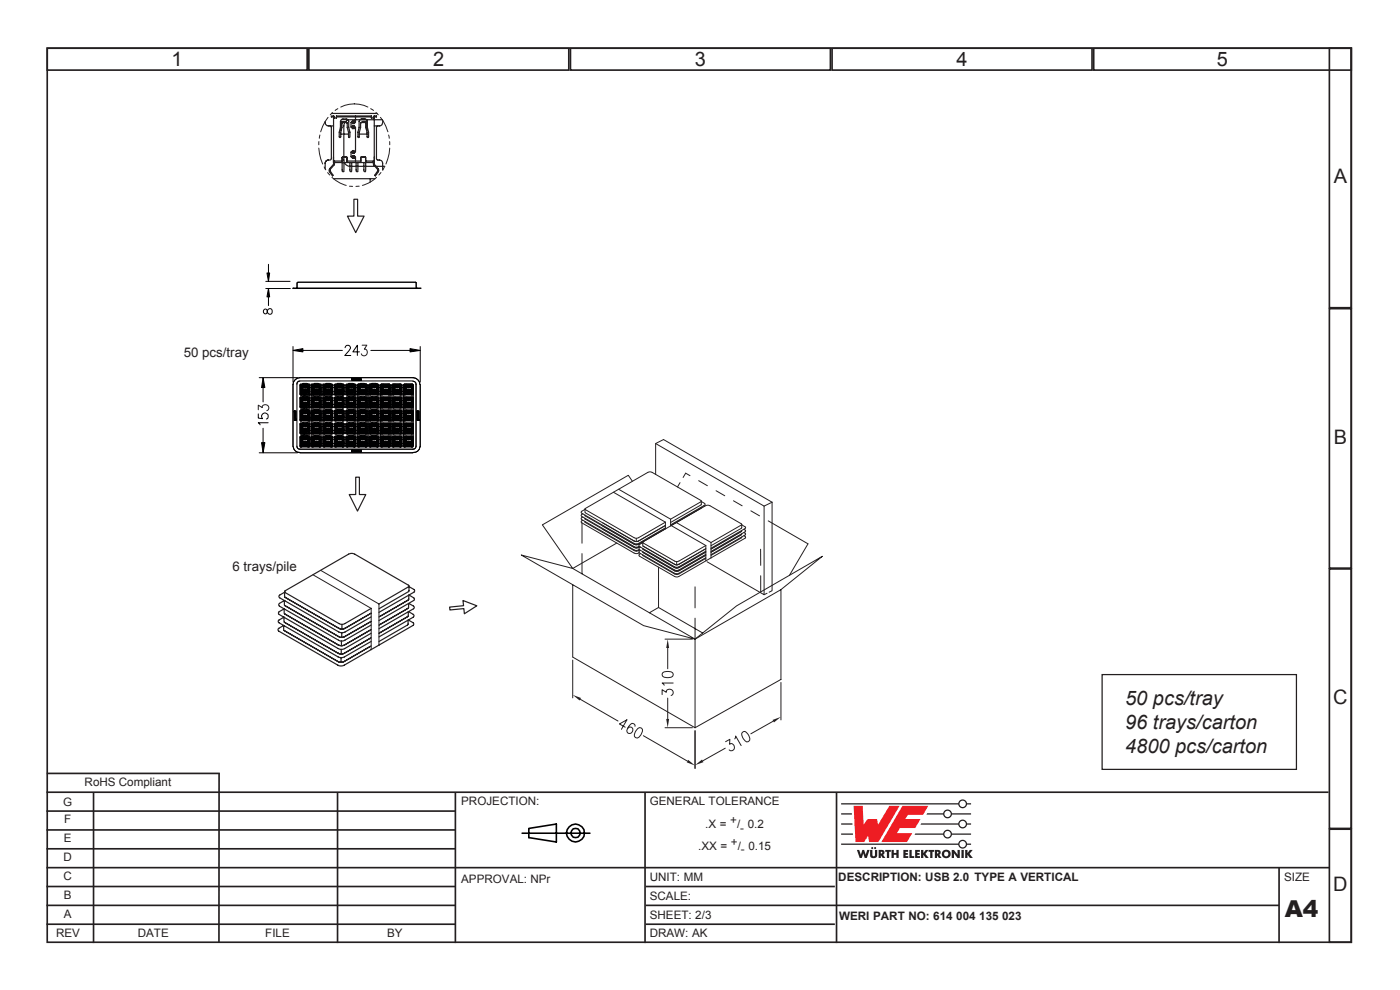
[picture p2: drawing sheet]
<svg xmlns="http://www.w3.org/2000/svg" width="297mm" height="210mm" viewBox="0 0 297 210" stroke-linecap="round" stroke-linejoin="round" font-family="sans-serif">
<defs><g id="words">
<text font-size="4.9" fill="#231f20" x="272.6" y="194.5">A4</text>
<g font-size="4.2" fill="#231f20">
<text x="36.4" y="14">1</text>
<text x="91.9" y="14">2</text>
<text x="147.4" y="14">3</text>
<text x="202.9" y="14">4</text>
<text x="258.2" y="14">5</text>
<text x="282.9" y="38.8">A</text>
<text x="282.9" y="94.1">B</text>
<text x="238.7" y="149.6">50 pcs/tray</text>
<text x="282.8" y="149.3">C</text>
<text x="238.7" y="154.7">96 trays/carton</text>
<text x="238.7" y="159.8">4800 pcs/carton</text>
<text x="282.8" y="189">D</text>
</g>
<g font-size="2.8" fill="#231f20">
<text x="39" y="75.8">50 pcs/tray</text>
<text x="49.3" y="121.1">6 trays/pile</text>
</g>
<g font-size="2.5" fill="#231f20">
<text x="17.9" y="166.8">RoHS Compliant</text>
<text x="13.4" y="171">G</text>
<text x="97.8" y="170.8">PROJECTION:</text>
<text x="137.8" y="170.8">GENERAL TOLERANCE</text>
<text x="13.5" y="178.7">E</text>
<text x="13.6" y="174.6">F</text>
<text x="149.6" y="175.6">.X =</text>
<text x="154.9" y="174.8">+</text>
<text x="155.1" y="179.4">+</text>
<text x="156.4" y="175.6">/ 0.2</text>
<text x="157" y="176.4">-</text>
<text x="13.4" y="182.7">D</text>
<text x="148.1" y="180.2">.XX =</text>
<text x="156.5" y="180.2">/ 0.15</text>
<text x="157.2" y="181">-</text>
<text x="13.4" y="186.7">C</text>
<text x="13.5" y="190.8">B</text>
<text x="97.8" y="187.3">APPROVAL: NPr</text>
<text x="137.8" y="186.8">UNIT: MM</text>
<text x="137.8" y="190.9">SCALE:</text>
<text x="177.8" y="186.8">DESCRIPTION: USB 2.0 TYPE A VERTICAL</text>
<text x="272.4" y="186.8">SIZE</text>
<text x="13.5" y="194.8">A</text>
<text x="137.8" y="194.8">SHEET: 2/3</text>
<text x="178" y="195.2">WERI PART NO: 614</text>
<text x="202.9" y="195.2">004</text>
<text x="207.7" y="195.2">135</text>
<text x="212.6" y="195.2">023</text>
<text x="11.9" y="198.8">REV</text>
<text x="29.2" y="198.8">DATE</text>
<text x="56.3" y="198.8">FILE</text>
<text x="82.1" y="198.8">BY</text>
<text x="137.8" y="198.8">DRAW: AK</text>
</g>
</g></defs>
<g fill="none" stroke="#231f20" stroke-width=".35">
<path d="M10 10.2h276.7v189.7h-276.7zM10 10.2h55.2v4.7h-55.2zM65.5 10.2h55.2v4.7h-55.2zM121 10.2h55.2v4.7h-55.2zM176.5 10.2h55.2v4.7h-55.2zM232 10.2h54.7v4.7h-54.7zM282 10.2h4.7v55.1h-4.7zM282 65.5h4.7v55h-4.7zM282 120.7h4.7v55h-4.7zM9.8 168h272M9.8 176h86.7M9.8 172h86.7"/>
<path d="M9.9 164.1h36.7M19.8 168v32M46.5 164l-.1 36M71.6 168v32M96.6 168v32M136.8 168v32M177.5 168v32M282 175.9h4.7v24h-4.7zM9.8 192h86.7M9.8 188h86.7M9.8 196h86.7M9.8 184h272.2"/>
<path d="M9.8 180h86.7M137 192h134.3M137 188h40.1M137 196h40.1M271.3 184v16"/>
</g>
<g fill="none" stroke="#000" stroke-width=".34">
<path d="M110.8 176.7h14.4M112.2 175.7l5.8-.9v3.8l-5.8-.9z"/>
<circle cx="122.1" cy="176.7" r="1.88"/>
<circle cx="122.1" cy="176.7" r="1.02"/>
</g>
<g fill="#ee1d23">
<path d="M181.1 170.9h1.9l.2 4 .9-1.2h2l.2 1.3 2.4-4.1h2.1l-4.5 7.7h-1.9l-.2-1.3-.9 1.3h-1.8z"/>
<path d="M191.4 170.9h5.5l-1.1 1.9h-3.2l-.6 .9h3.3l-1.1 1.9h-3.3l-.6 1.1h3.2l-1.1 1.9h-5.4z"/>
</g>
<g fill="#231f20">
<path d="M181.8 180.3h.5l.3 1 .3-1h.4l.3 1 .4-1h.5l-.6 1.7h-.5l-.3-1-.3 1h-.4z"/>
<path d="M184.6 180.3h.5v1.2l.2 .1 .3-.1v-1.2h.5v1.1a.76 .76 0 0 1-.8 .6 .76 .76 0 0 1-.7-.6z"/>
<path d="M187.8 180.3h1.2v.4h-.4v1.3h-.5l.1-1.3h-.4z"/>
<path d="M189.1 180.3h.5v.6h.6v-.6h.5l-.1 1.7h-.4v-.7h-.6v.7h-.5z"/>
<path d="M191.6 180.3h1.1v.4h-.6v.2h.5v.4h-.5v.3h.6v.4h-1.1z"/>
<path d="M192.9 180.3h.5v1.3h.5v.4h-1z"/>
<path d="M194.1 180.3h1v.4h-.5v.2h.5v.4h-.5v.3h.6v.4h-1.1z"/>
<path d="M195.4 180.3h.5v.7l.5-.7h.6l-.7 .8 .7 .9h-.6l-.5-.7v.7h-.5z"/>
<path d="M197 180.3h1.2v.4h-.4v1.3h-.5v-1.3h-.3z"/>
<path d="M201.9 180.3h.5l.8 1-.1-1h.5v1.7h-.5l-.7-1.1v1.1h-.5z"/>
<path d="M204 180.3h.5v1.7h-.5z"/>
<path d="M204.7 180.3h.5v.7l.5-.7h.6l-.6 .8 .7 .9h-.6l-.6-.7v.7h-.5z"/>
<circle cx="185" cy="179.9" r=".22"/>
<circle cx="185.7" cy="179.9" r=".22"/>
</g>
<g fill="#231f20">
<path d="M186.4 180.3h.5a.55 .55 0 0 1 .7 .3 .55 .55 0 0 1-.3 .7l.5 .7h-.5l-.4-.6v.6h-.5zM186.9 180.7v.3h.2v-.2z" fill-rule="evenodd"/>
<path d="M198.3 180.3h.6a.55 .55 0 0 1 .6 .3 .55 .55 0 0 1-.2 .7l.4 .7h-.5l-.4-.6v.6h-.5zM198.8 180.7v.3h.2l.1-.2z" fill-rule="evenodd"/>
<path d="M199.8 181.1a.95 .95 0 0 1 1.9 0 .95 .95 0 0 1-1.9 0zM200.3 181.2a.5 .5 0 0 0 1 0 .5 .5 0 0 0-1 0z" fill-rule="evenodd"/>
</g>
<path d="M178.4 176.9h2.6M178.4 174.8h2.4M178.4 172.6h2.3" fill="none" stroke="#231f20" stroke-width=".27"/>
<g fill="#231f20">
<path d="M203.5 170.5a.7 .7 0 0 1 1.4 0 .7 .7 0 0 1-1.4 0zM178.4 170.4h24.9a.94 .94 0 0 1 .9-.8 .94 .94 0 0 1 1 .8h.8v.2h-.8a.94 .94 0 0 1-1 .9 .94 .94 0 0 1-.9-.9h-24.9z" fill-rule="evenodd"/>
<path d="M200.3 172.6a.7 .7 0 0 1 1.4 0 .7 .7 0 0 1-1.4 0zM196.7 172.5h3.4a.94 .94 0 0 1 .9-.8 .94 .94 0 0 1 1 .8h4v.3h-4a.94 .94 0 0 1-1 .8 .94 .94 0 0 1-.9-.8h-3.6z" fill-rule="evenodd"/>
<path d="M203.5 174.8a.7 .7 0 0 1 1.4 0 .7 .7 0 0 1-1.4 0zM195.4 174.7h7.9a.94 .94 0 0 1 .9-.9 .94 .94 0 0 1 1 .9h.8v.2h-.8a.94 .94 0 0 1-1 .8 .94 .94 0 0 1-.9-.8h-8z" fill-rule="evenodd"/>
<path d="M200.3 176.9a.7 .7 0 0 1 1.4 0 .7 .7 0 0 1-1.4 0zM194.2 176.8h5.9a.94 .94 0 0 1 .9-.8 .94 .94 0 0 1 1 .8h4v.3h-4a.94 .94 0 0 1-1 .8 .94 .94 0 0 1-.9-.8h-6.1z" fill-rule="evenodd"/>
<path d="M203.5 179.1a.7 .7 0 0 1 1.4 0 .7 .7 0 0 1-1.4 0zM178.4 178.9h24.9a.94 .94 0 0 1 .9-.8 .94 .94 0 0 1 1 .8h.8v.3h-.8a.94 .94 0 0 1-1 .8 .94 .94 0 0 1-.9-.8h-24.9z" fill-rule="evenodd"/>
</g>
<g fill="none" stroke="#231f20" stroke-width=".25">
<path d="M69 25.8a.76 .76 0 0 0 .6 .9h1.2M70 26.7l.3 .3v6.6l-.3 .3a.77 .77 0 0 0-1 .7v1.2M70.3 24.1h9.7M70.7 34.5h.1M70.7 37.9h8.9M70.8 33.3l-.1 1.2M70.8 34.2h1.8M70.8 25h.6v-.4h7.4v.4h.6M71.4 24.8h7.4M72.3 28.4h1.6M72.4 25.4l.4-.1h.7l.4 .3 .1 1.4 .2 1v1.1l-.3-.1-.2-2.9-.2-.2-.9 .1-.3 3-.3 .1v-1.1l.2-1v-1.2zM72.4 25.4h1.4"/>
<path d="M72.5 26.1l-.1 1.3M72.5 26.2l.2-.2h.8l.2 .2M72.6 33.5l.2-.2 .8 .1v1.1M72.6 25.8v.2M72.9 25.8v.1M73.2 25.9v-.1h-.8v1.9M74.2 34.5l.1 1.9h.3v-1.9M74.8 31.9h.3v.6h-.3zM74.8 25.6h.3v.6h-.3zM74.8 33h.3v.6h-.3zM74.8 26.7h.3v.6h-.3zM75.4 24.6v1.4l-.8-.1-.1 .1v1l.7-.1 .2 .1v5.2l-.2 .1-.7-.1v1l.1 .2 .8-.2v1"/>
<path d="M75.5 34.5l.1 1.9h.3v-1.9M76.2 28.4h1.7M76.3 25.4l.4-.1h.7l.5 .3v1.4l.3 1-.1 1.1-.2-.1-.3-2.9-.1-.2-1 .1-.3 3-.2 .1-.1-1.1zM76.4 25.4h1.3M76.5 26.2l.2-.2h.8l.1 .2M76.8 33.3l-.2 .2v1M77 25.9v-.1h.8v1.9M77.2 34.5v1.9h.3l.1-1.9M77.2 25.8v.1M77.3 33.3l.3 .2v1M77.6 25.8v.2M77.6 26.1l.1 1.3"/>
<path d="M78.5 37.9v.7M79.2 24.8v.2zM79.2 24.8l.2-.2h.5v.2h-.5v10l.8 1 .2 .4-.8 1.1-.1-.1 .7-1.1-.9-1.1-.1-.8v.3h-8.2v-.3l-.1 .8-.9 1.1 .7 1.1-.2 .1-.6-.9v-.6l.9-1v-10h-.5v-.2h.6l.1 .4M79.4 33.3v1.2M79.4 34.2h-1.8l-.1-.9h-.9l-.1 .9h-2.9v-.9h-.9l-.1 3.1h.3l.1-1.9M79.4 34.5h.1M79.4 26.7h.8M81.1 25.4h-6.8a1.3 1.3 0 0 0-1.4 1.3v7.2a1.34 1.34 0 0 0 1.4 1.4h7.3M81.2 25.5a.94 .94 0 0 1-.2 1 .94 .94 0 0 1-1 .3l-.1 .2v6.6l.3 .3a.77 .77 0 0 1 1 .7v1.5M75.1 42.3h.8v3.5h1.3l-1.7 3.5-1.8-3.5h1.4zM75.5 101.2h.7v3.7h1.4l-1.8 3.5-1.7-3.5h1.4zM60.3 132.7h.1"/>
<path d="M60.3 131h.1M60.4 125.5l.1 1.2 11.6 6.7h.6l.5-.1 5.5-3.2M60.4 129.2h.1M60.4 125.6l-1.1 .6a.33 .33 0 0 0 0 .6l12.6 7.2a1.38 1.38 0 0 0 1.3 0l5.5-3.1M60.4 127.4h.1M72.4 139.5v1M72.4 137.8v.9M72.4 136v1M72.5 134.2v1M72.5 132.4v1.1M78.7 133.6l-5.6 3.2M78.7 134.3l-5.6 3.3a1.38 1.38 0 0 1-1.3 0l-12.6-7.3a.34 .34 0 0 1 0-.5l1.1-.6 .1 1 11.4 6.6a1.38 1.38 0 0 0 1.3 0"/>
<path d="M78.7 131.8l-5.5 3.2a1.22 1.22 0 0 1-1.4 0l-11.4-6.5-.1-1.1-1 .6a.34 .34 0 0 0 0 .6l12.8 7.3 .5 .1 .6-.2 5.5-3.2M78.7 135.3l-5.6 3.3-.6 .1h-.5l-11.7-6.7-.1-1.1-1 .6a.33 .33 0 0 0 0 .6l12.5 7.2a1.38 1.38 0 0 0 1.4 0l5.6-3.2M78.7 133.5l-5.6 3.3M80.4 136.1l6.1-3.5zM80.4 129.1l6.3-3.6zM80.4 128.1l6.3-3.6v-.3l-11.4-6.6a1.34 1.34 0 0 0-1.4 0l-13.4 7.7-.1 .2 11.5 6.7a1.25 1.25 0 0 0 1.3 0l5.5-3.1M80.4 134.3l6.1-3.5-6.1 3.5M80.5 132.5l6.1-3.5-6.2 3.6M80.5 130.8l6.1-3.5-6.2 3.6M86.6 131.5l-.1 1.1M86.6 131.5l1 .6a.34 .34 0 0 1 0 .6l-14.6 8.4-.5 .2-.8-.2-12.6-7.2a.34 .34 0 0 1 0-.6l1.1-.6 .1 1.1 11.4 6.5a1.25 1.25 0 0 0 1.3 0l5.7-3.3M86.6 129.8l-.1 1"/>
<path d="M86.7 128l-.1 1M86.7 129.8l1 .5a.34 .34 0 0 1 0 .6l-7.3 4.2M86.7 128l1 .6a.33 .33 0 0 1 0 .5l-7.3 4.3M86.7 126.3l-.1 1M86.8 126.2l1 .6a.33 .33 0 0 1 0 .6l-7.4 4.2M86.8 124.3l-.1 1.2M86.8 124.4l1 .6a.34 .34 0 0 1 0 .6l-7.4 4.3M95.4 128.8l2.9-.3-.1-1.1 3 1.1-2.7 1.7-.1-1.1-3 .3z"/>
</g>
<g fill="none" stroke="#231f20" stroke-width=".21">
<path d="M67.6 31.4l.5 2.3 .4 1.1M67.7 30l-.1 .7M67.9 28.6l-.2 .7M68.8 35.4l.3 .6M69.5 36.6l.5 .5M69.6 24.9a8.6 8.6 0 0 0-1.6 3.1M70.4 37.6a7.1 7.1 0 0 0 3.1 1.7M70.6 23.9l-.5 .5M71.7 23l-.6 .4M72.3 22.7a6.5 6.5 0 0 1 5.7 0M74.1 39.5h.7M76.2 39.5h-.7"/>
<path d="M78.6 23l.6 .4M79.8 23.9l.4 .5M79.9 37.6a6.9 6.9 0 0 1-3 1.7M80.7 24.9a9.3 9.3 0 0 1 1.6 3.1M80.8 36.6l-.4 .5M81.6 35.4l-.4 .6M82.4 28.6l.2 .7M82.7 30v.7M82.7 31.4l-.1 1.2-.7 2.2M171.4 115.4l-3.9 6.6M66.4 121.9l12.3 7.2v8.7M68 121l12.4 7.1v8.7"/>
<path d="M121.5 139.4l25.9 15M147.4 135.6l18.3-10.5v19l-18.3 10.3zM147.4 155v8M153.9 158.7l-4.8 2.7M164 153l-4.7 2.7M165.7 144.8v7.9"/>
</g>
<g fill="#231f20">
<path d="M147.4 162.3l1.5-1.2 .3 .6z"/>
<path d="M163.9 152.7l1.8-.6-1.5 1.1z"/>
</g>
<path d="M121.5 140v8M123.1 148.3l8 4.6M136.5 156.1l9.3 5.4M147.4 155v8M153.9 157.3l.9-.5v1.1a.7 .7 0 0 1 1 .7 .7 .7 0 0 1-1.1 .5M155.9 156.7l.2-.6 1.1 2.1M157.6 155.3l.1-.1a1.38 1.38 0 0 1 1.4 1.4l-.1 .4-.3 .3a1.38 1.38 0 0 1-1.3-1.4v-.4z" fill="none" stroke="#231f20" stroke-width=".21"/>
<g fill="#231f20">
<path d="M121.5 147.4l1.8 .7-.3 .5z"/>
<path d="M146 161.2l1.4 1.2-1.7-.7z"/>
</g>
<g fill="none" stroke="#231f20" stroke-width=".21">
<path d="M115.1 111.3l6.4 9.3-10.9-2.9 25.9 15 10.9 2.9 8.9-7.1 18.2-10.5-8.8 7.1M123.5 110.9v4.3M123.5 117.4v4.3M121.5 124v15.4M121.5 120.6l25.9 15v-4.5M139.7 120.3v8.6l9.4 5.4M139.7 128.9l-1.9 1.1M141.1 135.6h5.8M141.6 137.5v4.4M147.4 124.5v4.4M132.6 154.3l-1.2-.7 1.6-.9-1.2 2M134.7 154.1a.56 .56 0 0 0-.6-.7 2.1 2.1 0 0 0-1.1 1.9 .66 .66 0 0 0 1.1-.1 .66 .66 0 0 0-.5-1l-.5 .4"/>
<path d="M135.3 154.5l.3-.2 .5 .2a1.11 1.11 0 0 1-.2 1.4l-.7 .6-.4-.1a1.11 1.11 0 0 1 .1-1.4zM141.1 154.4h5.8M141.6 148.1v4.4"/>
</g>
<g fill="#231f20">
<path d="M141.6 135.6l.3 1.9h-.6z"/>
<path d="M141.3 152.5h.6l-.3 1.9z"/>
</g>
<g fill="none" stroke="#231f20" stroke-width=".21">
<path d="M76.8 73.2h1l-.5 .9a.68 .68 0 0 1 .5 1 .68 .68 0 0 1-1.2-.1M54.8 86.9v-1l.8 .6a.68 .68 0 0 1 1.1-.6 .68 .68 0 0 1-.1 1.2M139.1 94.1l23 13.3M123.7 109l-.4 .2 .1 .3 11.1 6.4a.88 .88 0 0 0 1.1 0M123.7 109.7l-.4 .2 .1 .3 11.1 6.4 .7 .2 .4-.2M123.7 110.4l-.4 .2 .1 .3 11.1 6.4 .7 .1 .4-.2M124.1 108l.1 .8 10.6 6.1 .6-.1 5.8-3.3M124.1 109.3l.1 .2M124.1 109.9l.1 .2M124.1 110.6l.1 .2M124.1 109.4l10.7 6.1 .6-.1 5.8-3.3M124.1 110.1l10.4 6a1.03 1.03 0 0 0 1.2-.2"/>
<path d="M124.1 110.8l10.4 6a1.08 1.08 0 0 0 1.2-.2M124.1 108l-.8 .5 .1 .4 11.4 6.5 .6-.1 5.8-3.3M130.1 104.4l11.1 6.4M130.9 115.2l-9.4 5.4M131.2 103.8l11.1 6.3M134.2 102.1l-.9-1.3-18.2 10.5M135 114.2v.7M135 115.4v.1M135 116.1v.1M135 116.8v.1M135.6 117.3l7.8 4.4 .6-.1 5.7-3.3M135.9 116.1l-.3 .2v.3l7.8 4.4 .6-.1 5.7-3.3"/>
<path d="M135.9 116.8l-.3 .2v.3M136.4 116.3v.2l7 4 .6-.1 5.7-3.3M136.4 115v.8l7 4 .6-.1 5.7-3.3M136.4 117v.2l7 4 .6-.1 5.7-3.3M136.4 117.7v.2l7 4 .6-.2 5.7-3.3M136.4 115.1l-.8 .4-.1 .2 .1 .2 7.8 4.4 .6-.1 5.7-3.3M139.1 100.7v-6.6l1.7-.9 23 13.3M141.2 110.8v1.4M142.3 110.8l6.4-3.7zM142.3 110.1l6.4-3.7 .1-.1-10.7-6.2-.7 .1-13.3 7.7 .1 .2 10.6 6.1 .6-.1 5.8-3.3M142.3 110.1v1.4M142.4 111.5l7.3 4.2"/>
<path d="M143.5 110.8l7.3 4.3M143.6 119.1v.7M144.3 102.4l-.6 .9M146.4 100.9l-.9-.5-.6 .9M148.8 107.6l-.1 .2-6.4 3.7M148.8 106.3l-.1 .8M148.8 106.4l.7 .4 .1 .3-7.3 4.2M149.2 107.3l.2 .1M149.7 115.7v3.3M150.8 115.8l6.5-3.7zM150.8 115.1l6.6-3.9-7.1-4-.6 .1-13.3 7.7v.2l7 3.9 .6-.1 5.7-3.3M150.8 115.1v3.2"/>
<path d="M157.4 111.3l.7 .4v.3l-7.3 4.3M157.4 112.5l-.1 .2-6.5 3.8M157.4 113.2l-.1 .2-6.5 3.7M157.4 113.9l-.1 .2-6.5 3.7M157.4 111.3l-.1 .8M157.8 112.3l.3 .2v.3l-7.3 4.2M157.8 112.9l.3 .3v.3l-7.3 4.2M157.8 113.6l.3 .3v.3l-14.4 8.2-.6-.1-7.5-4.3v-.3l.3-.3M161.4 116.5v3.4M162.1 107.4v18.8l-12.1-7M163 110.5l8.4 4.9M163.8 106.5v18.8l-.6 .3"/>
<path d="M163.8 106.5l-1.7 .9M143.6 120.4v.1M143.6 121v.2M143.6 121.7v.2M161.4 122.1v3.5M162.7 125.8l-.6 .4M140.5 147.3v-1l.9 .6a.71 .71 0 0 1 1.1-.6 .71 .71 0 0 1-.1 1.2M140.6 142.7a2.09 2.09 0 0 1 2.1 0l.1 .5a1.08 1.08 0 0 1-1.3 .5l-.9-.2-.1-.3zM142.8 144.9h-2.3l.4 .5"/>
</g>
<path d="M161.1 109.4l-13.8-8" fill="none" stroke="#231f20" stroke-width=".21" stroke-dasharray="2.1 2.1"/>
<path d="M233.8 143.1h41.2v20.1h-41.2z" fill="none" stroke="#231f20" stroke-width=".26"/>
<path d="M62.2 73.5v7.6M64.3 74.3h8.3M78.7 74.3h8.3M89.1 73.5v7.6M62.4 87.2h.4v2h-.4zM74.6 80.3h2v.4h-2z" fill="none" stroke="#000001" stroke-width=".21"/>
<path d="M62.2 74.3l2.1-.3v.6z" fill="#000001"/>
<path d="M62.2 74.3l2.1-.3v.6z" fill="none" stroke="#000001" stroke-width=".21"/>
<path d="M87 74l2.1 .3-2.1 .3z" fill="#000001"/>
<path d="M73.2 73.8l.4-.5h.4l.2 .1a.65 .65 0 0 1-.2 1l-.9 1h1.3M76.3 74.6h-1.4l.9-1.4v2.2M87 74l2.1 .3-2.1 .3zM55 80.1h8.1M55 96h8.1M55.8 82.2v3.1M55.8 90.8v3.1" fill="none" stroke="#000001" stroke-width=".21"/>
<path d="M55.8 80.1l.4 2.1h-.7z" fill="#000001"/>
<path d="M55.8 80.1l.4 2.1h-.7z" fill="none" stroke="#000001" stroke-width=".21"/>
<path d="M55.5 93.9h.7l-.4 2.1z" fill="#000001"/>
<path d="M54.8 87.8v.9l.9 .1a.7 .7 0 0 1 0-1 .7 .7 0 0 1 1 .1 .7 .7 0 0 1-.2 1M55.5 93.9h.7l-.4 2.1zM56.9 89.7h-2.1l.4 .4" fill="none" stroke="#000001" stroke-width=".21"/>
<path d="M74.6 80.3v.4h2zM74.6 80.3h2v.4z" fill="#000001"/>
<path d="M74.6 80.3l2 .4h-2zM74.6 80.3h2v.4z" fill="none" stroke="#000001" stroke-width=".21"/>
<path d="M62.4 87.2v2h.4zM62.4 87.2h.4v2z" fill="#000001"/>
<path d="M62.4 87.2l.4 2h-.4zM62.4 87.2h.4v2zM88.4 87.2h.5v2h-.5z" fill="none" stroke="#000001" stroke-width=".21"/>
<path d="M88.4 87.2v2h.5zM88.4 87.2h.5v2z" fill="#000001"/>
<g fill="none" stroke="#000001" stroke-width=".21">
<path d="M63 60l-.1 1.1M63.2 59.9l-.1 .1M88.2 59.9l.1 1.1M62.2 61.1h26.9M62.2 61.1h.1M62.9 61.1h.1M63 61v-1l.2-.1h25l.2 1.2M88.4 61.1h.1M89.1 61.1h.1M63.6 94.7l.1 .1M63.7 92.6h.1M63.9 92.4l-.1 .1"/>
<path d="M64.2 92.2l-.2 .2M64.4 92.2h-.1M64.4 92.2h.4M64.9 92.2h.1M65.1 92.2l.1 .2M65.3 92.4l.1 .1M65.5 92.6h.1M65.7 94.7l-.2 .1M65.7 92.7v.1M65.8 94.5l-.1 .2M65.8 92.9v.2M65.8 93.1l.1 .2"/>
<path d="M65.8 94.3v.2M65.9 94.1v.1M66 93.8v.2M66 93.6v.2M66 93.4v.1M74.6 95.5h2v.4h-2zM88.4 87.2l.5 2h-.5zM88.4 87.2h.5v2z"/>
</g>
<path d="M74.6 95.5v.4h2zM74.6 95.5h2v.4z" fill="#000001"/>
<path d="M56.4 59.7h5.1M57 56.1v1.8M56.4 61.2h5.2M57 63v1.8M74.6 95.5l2 .4h-2zM74.6 95.5h2v.4z" fill="none" stroke="#000001" stroke-width=".21"/>
<path d="M56.6 57.9h.6l-.2 1.8z" fill="#000001"/>
<path d="M56.6 57.9h.6l-.2 1.8z" fill="none" stroke="#000001" stroke-width=".21"/>
<path d="M57 61.2l.2 1.8h-.6z" fill="#000001"/>
<g fill="none" stroke="#000001" stroke-width=".21">
<path d="M57 61.2l.2 1.8h-.6zM62.2 94.8a1.31 1.31 0 0 0 1.5 1.2M63.6 96h24M63.6 89.2l.1 .1M63.6 80.8l-.3 .1-.3 .6v13.1M63.7 92.8h.2M63.7 87.3h.2M63.7 81.6v2M63.7 84.4v1.9M63.7 87.2v1.9M63.7 89.9v2M63.7 92.7v1.9"/>
<path d="M63.7 92.9l.1 .2M63.7 87.3l.1 .2M63.7 80.8h23.9M63.7 94.7l.1 .2 .2-.1M63.7 89.1l.1 .3 .2-.1M63.7 94.3h.2M63.7 91.5h.2M63.7 89.1h.1M63.7 86h.2M63.7 83.3h.2M63.7 81.8v-.2h1.9v2M63.7 84.5v-.2h1.9v2"/>
<path d="M63.7 90.1v-.3h1.9v2.1M63.7 94.6l.1 .1M63.7 92.6h1.9M63.7 87.1v.2M63.7 92.6v.3M63.7 87h1.9M63.7 88.8h.2M63.8 93.8h1.7M63.8 93.2h.1M63.8 91h.1M63.8 90.5h.1M63.8 91.2h.1"/>
<path d="M63.8 91.3h.1M63.8 94h.1M63.8 94.1h.1M63.8 88.2h1.7M63.8 87.7h.1M63.8 85.4h.1M63.8 84.9h.1M63.8 85.7h.1M63.8 85.8h.1M63.8 82.7h.1M63.8 82.2h.1M63.8 83h.1"/>
<path d="M63.8 83.1h.1M63.8 88.5h.1M63.8 88.6h.1M63.8 93.1v.7h1.8M63.8 93.1h1.7M63.8 94.5l.1 .2M63.8 87.5v.1M63.8 88.9l.1 .3M63.8 93.1h.1M63.8 94.7h1.7M63.8 91.1h1.7M63.8 87h1.7l.2 .2"/>
<path d="M63.8 87.6h1.7M63.8 89.2h1.7M63.8 87l-.2 .2v1.9l.2 .1h1.7l.3-.2M63.8 85.6h1.7M63.8 82.8h1.7M63.8 92.6l-.1 .1M63.8 89.8l-.1 .1M63.8 87.6v.7l1.8-.1M63.8 87.1l-.1 .1M63.8 84.3l-.1 .1M63.8 81.6h-.1M63.8 87.5h.1"/>
<path d="M63.8 82.1l-.1-.3h.2v1.2M63.8 84.8l-.1-.3h.2v1.3M63.8 90.3l-.1-.2h.2v1.2M63.9 82l-.1 .1M63.9 84.7l-.1 .1M63.9 90.3h-.1M63.9 94.5h.1M63.9 91.7h.1M63.9 91.8h.1M63.9 90.9h.1M63.9 90.7h.1M63.9 91.2h.1"/>
<path d="M63.9 90.5h.1M63.9 93.7h.1M63.9 93.4h.1M63.9 93.9h.1M63.9 93.3h.1M63.9 88.9h.1M63.9 89h.1M63.9 86.2h.1M63.9 86.3h.1M63.9 85.4h.1M63.9 85.2h.1M63.9 85.6h.1"/>
<path d="M63.9 85h.1M63.9 83.5h.1M63.9 82.7h.1M63.9 82.5h.1M63.9 82.9h.1M63.9 82.3h.1M63.9 88.2h.1M63.9 87.9h.1M63.9 88.4h.1M63.9 87.7h.1M63.9 94.6v.1M63.9 87.3v1.2"/>
<path d="M63.9 92.9v1.2M63.9 94.1h-.2v.4l.2-.2M63.9 88.6h-.2v.4l.2-.2M63.9 94.6h.1M63.9 92.9h.1M63.9 94.3h.1M63.9 94.7h.1M63.9 94.1h.1M63.9 91.9h.1M63.9 91.6l-.1 .1 .1 .2v-.1M63.9 90.1h.1M63.9 90h.1"/>
<path d="M63.9 91.5h.1M63.9 91.3h.1M63.9 86.8l-.1 .2M63.9 89.1h.1M63.9 87.3h.1M63.9 88.8h.1M63.9 89.2h.1M63.9 88.5h.1M63.9 86.1l-.1 .1 .1 .2v-.1M63.9 84.5h.1M63.9 86h.1M63.9 86.4h.1"/>
<path d="M63.9 85.8h.1M63.9 83.6h.1M63.9 83.4l-.1 .1 .1 .2v-.2M63.9 81.8h.1M63.9 83.3h.1M63.9 83.7h.1M63.9 83h.1M63.9 83.1v.2M63.9 85.8v.2M63.9 87.2l.1 .1M63.9 88.5v.3M63.9 91.3v.2"/>
<path d="M63.9 92.7l.1 .1M63.9 94.1v.2M63.9 83.5h.4M63.9 86.3h.4M63.9 89h.4M63.9 91.8h.4M63.9 94.5h.4M63.9 90h.3M63.9 84.5h.3M63.9 81.8h.3M63.9 92.1h.1M63.9 86.6h.1"/>
<path d="M63.9 83.9h.1M64 82l-.1 .1M64 82.9l-.1 .1M64 84.7l-.1 .1M64 85.6l-.1 .2M64 87.5l-.1 .1M64 88.4v.1M64 90.3h-.1M64 91.2l-.1 .1M64 93l-.1 .1M64 93.9v.1M64 94v.3h1.3"/>
<path d="M64 93.3h.1M64 93.6h.1M64 93.5h.1M64 92.7h.1M64 93.4h.1M64 92.9v.2M64 94.1h.1M64 93.8v.2M64 92.7h1.3v1.7l.2 .1-.2-.2M64 94.7h.1M64 93.3h1.3v.3h-1.3zM64 90.6h.1"/>
<path d="M64 90.8h.1M64 90h.1M64 90.1v.2M64 90.7h.1M64 91.4h.1M64 91v.2M64 90.5h1.3v.4h-1.3zM64 88.5v.2h1.3M64 87.8h.1M64 88h.1M64 87.2h.1M64 87.9h.1"/>
<path d="M64 87.3v.3M64 88.6h.1M64 88.3v.2M64 87.2h1.3v1.7l.2 .1-.2-.2M64 89.2h.1M64 87.7h1.3v.4h-1.3zM64 85.1h.1M64 85.3h.1M64 85.2h.1M64 84.5h.1M64 84.6v.2M64 85.9h.1"/>
<path d="M64 85.5v.2M64 85h1.3v.4h-1.3zM64 82.3h.1M64 82.6h.1M64 82.5h.1M64 81.8h.1M64 81.9v.2M64 82.4h.1M64 83.2h.1M64 82.8v.2M64 82.3h1.3v.4h-1.3zM64 94.3h.3"/>
<path d="M64 87.2v1.4M64 88.7l-.1 .3M64 92.7v1.4M64 94.2l-.1 .3M64 91.5h1.5M64 91.3h-.3l.1 .5M64 86h1.5M64 85.8h-.3l.1 .5M64 83.3h1.5M64 83.1h-.3l.1 .4M64 88.8h.3M64 91.4h1.3"/>
<path d="M64 85.9h1.3M64 83.2h1.3M64.1 82.7v.2M64.1 85.4v.2M64.1 91v.2M64.1 93.8h1.1M64.1 92.8v.1M64.1 90.1h.1M64.1 88.2h1.1M64.1 84.5h.1M64.1 81.8h.1M64.1 87.3h.1"/>
<path d="M64.1 94.2h1.2M64.1 88.7h1.2M64.1 94.3h.1M64.1 94.2h.1M64.1 89.9l1.2 .1M64.1 88.7h.1M64.1 84.4h1.2M64.1 81.6l1.2 .1M64.1 83.2l-.2 .3M64.1 85.9l-.2 .3M64.1 91.5l-.2 .2M64.1 92.7h.1"/>
<path d="M64.1 91.5h.1M64.1 90.1h1.1h-1.1M64.1 89.9h.1M64.1 89.8h.1M64.1 92.5h.1M64.1 87.2h.1M64.1 86h.1M64.1 84.5h1.1h-1.1M64.1 84.4h.1M64.1 85.9h.1M64.1 84.2h.1M64.1 83.3h.1"/>
<path d="M64.1 81.8h1.1h-1.1M64.1 81.6h.1M64.1 83.2h.1M64.1 81.5h.1M64.1 87h.1M64.1 92.9v.1M64.1 81.8v.2M64.1 84.5v.2M64.1 90.1v.2M64.1 87.3v.1M64.1 88.2v.2M64.1 88.7v.1"/>
<path d="M64.1 90.1v.1M64.1 92.9h.1M64.1 93.8v.1M64.1 92.9h1.1M64.1 92.6h1.1M64.1 90.2v.1M64.1 90.2h1.1M64.1 89.9h1.1M64.1 87.4h1.1M64.1 87.1h1.1M64.1 84.7h1.1M64.1 84.4h1.1"/>
<path d="M64.1 82h1.1M64.1 81.6h1.1M64.1 87.4v.1M64.1 84.7h.1M64.1 82h.1M64.1 87.3h1.1M64.2 93.6l.2 .1M64.2 90.9l.2 .1M64.2 88.1l.2 .1M64.2 85.4h.2M64.2 82.7h.2M64.2 93.6h.1"/>
<path d="M64.2 93.3h.1M64.2 92.7h.1M64.2 93.7h.1M64.2 94.2l.1-.1v.1M64.2 91.5h.1M64.2 90.9h.1M64.2 90.5h.1M64.2 90h.1M64.2 91.4h.1M64.2 86.7l-.2 .1M64.2 88.1h.1M64.2 87.7h.1"/>
<path d="M64.2 87.2h.1M64.2 88.2h.1M64.2 88.7l.1-.2v.2M64.2 86h.1M64.2 85.4h.1M64.2 85h.1M64.2 84.5h.1M64.2 84.9h.1M64.2 85.9h.1M64.2 83.3h.1M64.2 82.7h.1M64.2 82.3h.1"/>
<path d="M64.2 81.8h.1M64.2 82.2h.1M64.2 83.2h.1M64.2 93.9v.1l.1-.1M64.2 81.4v.1M64.2 82v.1M64.2 82.2v.1M64.2 82.9v.1l.1-.1M64.2 84.1v.1M64.2 84.7v.1M64.2 84.9v.1M64.2 85.6v.2l.1-.2"/>
<path d="M64.2 86.9v.1M64.2 87.5v.1M64.2 88.1v.1M64.2 88.4v.1l.1-.1M64.2 88.7v.1M64.2 89.6v.2M64.2 90.3h.1M64.2 91.2v.1l.1-.1M64.2 92.4v.1M64.2 93v.1M64.2 93.6v.1M64.2 94.3h.1"/>
<path d="M64.3 90.1h.1M64.3 84.5h.1M64.3 81.8h.1M64.3 90v.1l-.3-.1v1.4M64.3 84.4v.1l-.3-.1v1.5M64.3 81.7v.1l-.3-.1v1.5M64.3 94.1h.1M64.3 93h.1M64.3 93.9h.1M64.3 91.3h.1M64.3 90.3h.1M64.3 91.2h.1"/>
<path d="M64.3 89.6h.1M64.3 92.4h.1M64.3 88.5h.1M64.3 87.5h.1M64.3 88.4h.1M64.3 85.8h.1M64.3 84.7h.1M64.3 85.6h.1M64.3 84.1h.1M64.3 83.1h.1M64.3 82h.1M64.3 82.9h.1"/>
<path d="M64.3 81.4h.1M64.3 86.9h.1M64.3 83.3v.3v-.3M64.3 86v.3v-.3M64.3 88.7v.4v-.4M64.3 91.5v.4v-.4M64.3 94.3v.4v-.4M64.3 82.1v.2M64.3 82.7h.1M64.3 84.9v.1M64.3 85.4h.1M64.3 87.7h.1"/>
<path d="M64.3 88.1v.1M64.3 90.4v.1M64.3 90.9v.1M64.3 93.2v.1M64.3 93.6v.1M64.3 85.7h.1M64.3 83h.1M64.3 81.3h.8M64.3 84h.8M64.3 86.8h.8M64.3 89.6h.8M64.3 92.4h.8"/>
<path d="M64.3 93.1h.1M64.3 94h.1M64.3 94.3h.2M64.3 82v.1M64.3 84.7v.1M64.3 87.5v.1M64.3 93v.1M64.3 83.5h.2M64.3 86.3h.2M64.3 89h.2M64.3 91.8h.2M64.3 94.5h.2"/>
<path d="M64.3 88.8h.2M64.4 91.5h.1M64.4 86h.1M64.4 83.3h.1M64.4 88.7v.1M64.4 94.3h.1M64.4 81.7l.1 .1M64.4 84.4l.1 .1M64.4 90h.1M64.4 86.6l-.1 .1M64.4 83.9l-.1 .1M64.4 94.1h.4h-.4"/>
<path d="M64.4 92.7h.1M64.4 94.1v.1v-.1M64.4 93.3h.7M64.4 93.2l-.2 .1M64.4 91.4h.4h-.4M64.4 90v.1v-.1M64.4 91.3h.1M64.4 90.4v.1v-.1l-.2 .1M64.4 88.6h.4h-.4M64.4 87.2h.1M64.4 88.5v.2v-.2M64.4 87.7h.7"/>
<path d="M64.4 87.7h-.2M64.4 85.9h.4h-.4M64.4 84.4v.1v-.1M64.4 85.8h.1M64.4 84.9v.1v-.1l-.2 .1M64.4 83.2h.4h-.4M64.4 81.7v.1v-.1M64.4 83.1h.1M64.4 82.1v.2v-.2l-.2 .2M64.4 83.1h-.3v.2M64.4 85.8h-.3v.2M64.4 88.5h-.3v.2"/>
<path d="M64.4 91.3h-.3v.2M64.4 94.1h-.3v.1M64.4 90.5h.5M64.4 90h.4M64.4 84.9h.5M64.4 84.5h.4M64.4 82.2h.5M64.4 81.8h.4M64.4 86.6h.4M64.4 83.9h.4M64.5 92.7h.1M64.5 93h.1"/>
<path d="M64.5 93.9h.1M64.5 90.3h.1M64.5 91.2h.1M64.5 87.2h.1M64.5 87.5h.1M64.5 88.4h.1M64.5 84.7h.1M64.5 85.6h.1M64.5 82h.1M64.5 82.9h.1M64.5 93.9v.1l.1-.1M64.5 82v.1"/>
<path d="M64.5 82.9v.1l.1-.1M64.5 83.3v.3l.1-.3M64.5 84.7v.1M64.5 85.6v.2l.1-.2M64.5 86v.3l.1-.3M64.5 87.5v.1M64.5 88.4v.1l.1-.1M64.5 88.7v.4l.1-.4M64.5 91.2v.1l.1-.1M64.5 91.5v.4l.1-.4M64.5 93v.1M64.5 94.3v.4l.1-.4"/>
<path d="M64.5 85.7h.1M64.5 83h.1M64.6 93.3h.1M64.6 93.6h.1M64.6 93h.1M64.6 93.1h.1M64.6 93.9h.1M64.6 94h.1M64.6 90.5h.1M64.6 90.9h.1M64.6 90.3h.1M64.6 91.2h.1"/>
<path d="M64.6 87.7h.1M64.6 88.1h.1M64.6 87.5h.1M64.6 88.4h.1M64.6 85h.1M64.6 85.4h.1M64.6 84.7h.1M64.6 85.6h.1M64.6 82.3h.1M64.6 82.7h.1M64.6 82h.1M64.6 82.9h.1"/>
<path d="M64.6 94.3h.1M64.6 83.5h.1M64.6 86.3h.1M64.6 89h.1M64.6 91.8h.1M64.6 94.5h.1M64.6 88.8h.1M64.6 82v.1M64.6 84.7v.1M64.6 87.5v.1M64.6 93v.1M64.7 93h.1"/>
<path d="M64.7 94.2l.1 .5v-.4M64.7 93.9h.1M64.7 90.3h.1M64.7 91.4l.1 .5v-.4M64.7 91.2h.1M64.7 87.5h.1M64.7 88.7l.1 .4v-.4M64.7 88.4h.1M64.7 84.7h.1M64.7 85.9l.1 .4v-.3M64.7 85.6h.1M64.7 82h.1"/>
<path d="M64.7 83.2l.1 .4v-.3M64.7 82.9h.1M64.7 93.9l.1 .1v-.1M64.7 82v.1M64.7 82.9l.1 .1v-.1M64.7 84.7v.1M64.7 85.6l.1 .2v-.2M64.7 87.5v.1M64.7 88.4l.1 .1v-.1M64.7 91.2l.1 .1v-.1M64.7 93v.1M64.7 85.7h.1"/>
<path d="M64.7 83h.1M64.8 93.3h.1M64.8 93.6h.1M64.8 94.7h.1M64.8 90.5h.1M64.8 90.9h.1M64.8 91.9h.1M64.8 87.7h.1M64.8 88.1h.1M64.8 89.1h.1M64.8 85h.1M64.8 85.4h.1"/>
<path d="M64.8 86.3h.1M64.8 82.3h.1M64.8 82.7h.1M64.8 83.6h.1M64.8 94.3h.2M64.8 83.5h.2M64.8 86.3h.2M64.8 89h.2M64.8 91.8h.2M64.8 94.5h.2M64.8 88.8h.2M64.8 92.7h.1"/>
<path d="M64.8 93h.1M64.8 93.1h-.1h.1M64.8 93.9h.1M64.8 94h-.1h.1M64.8 90h.1M64.8 90.3h.1M64.8 90.3h-.1h.1M64.8 91.2h.1M64.8 90l.1 .1v-.1M64.8 87.2h.1M64.8 87.5h.1M64.8 87.5h-.1h.1"/>
<path d="M64.8 88.4h.1M64.8 88.4h-.1h.1M64.8 84.5h.1M64.8 84.7h.1M64.8 84.7h-.1h.1M64.8 85.6h.1M64.8 84.4l.1 .1v-.1M64.8 81.8h.1M64.8 82h.1M64.8 82h-.1h.1M64.8 82.9h.1M64.8 81.7l.1 .1v-.1"/>
<path d="M64.8 81.7v.1M64.8 82v.1M64.8 84.4v.1M64.8 84.7v.1M64.8 87.5v.1M64.8 93v.1M64.8 93.6l.1 .1M64.8 90h.2M64.8 90.9l.1 .1M64.8 84.4h.2M64.8 88.1l.1 .1M64.8 81.7h.2"/>
<path d="M64.9 86.6l.1 .1M64.9 83.9l.1 .1M64.9 94.1l-.1 .1M64.9 93.2l-.1 .1M64.9 90.4l-.5 .1M64.9 91.3l-.1 .1M64.9 84.9l-.5 .1M64.9 82.1l-.5 .2M64.9 88.5l-.1 .2M64.9 87.7h-.1M64.9 85.8l-.1 .1M64.9 83.1l-.1 .1"/>
<path d="M64.9 93.6l.2 .1M64.9 91.5h.1M64.9 90.9l.2 .1M64.9 90.5v-.1l.2 .1M64.9 88.1l.2 .1M64.9 86h.1M64.9 85.4h.2M64.9 85v-.1l.2 .1M64.9 83.3h.1M64.9 82.7h.2M64.9 82.3v-.2l.2 .2M64.9 83.1l.3 .1"/>
<path d="M64.9 85.8l.3 .1M64.9 88.5h.3v.2M64.9 91.3l.3 .1M64.9 94.1h.3v.1M64.9 83.1v.1M64.9 85.8v.1M64.9 88.5v.2M64.9 88.7v.1M64.9 91.3v.1M64.9 94.1v.1M64.9 94.3h.1M65 93h.1"/>
<path d="M65 93.9h.1M65 91.5h.1M65 90.3h.1M65 91.2h.1M65 87.5h.1M65 88.4h.1M65 86h.1M65 84.7h.1M65 85.6h.1M65 83.3h.1M65 82h.1M65 82.9h.1"/>
<path d="M65 93.9v.1l.1-.1M65 82v.1M65 82.9v.1l.1-.1M65 84.7v.1M65 85.6v.2l.1-.2M65 87.5v.1M65 88.4v.1l.1-.1M65 88.7v.1M65 91.2v.1l.1-.1M65 93v.1M65 94.3h.1M65 85.7h.1"/>
<path d="M65 83h.1M65 94.1h.1M65 94.3v.4l.1-.4M65 94.7h.1M65 91.3h.1M65 91.5v.4l.1-.4M65 91.9h.1M65 88.5h.1M65 88.7v.4l.1-.4M65 89.1h.1M65 85.8h.1M65 86v.3l.1-.3"/>
<path d="M65 86.3h.1M65 83.1h.1M65 83.3v.3l.1-.3M65 83.6h.1M65.1 86.7l.1 .1M65.1 92.7h.1M65.1 93h.1M65.1 93.1h-.1h.1M65.1 93.9h.1M65.1 94h-.1h.1M65.1 94.2v-.1v.1M65.1 90h.1"/>
<path d="M65.1 90.3h.1M65.1 90.3h-.1h.1M65.1 91.2h.1M65.1 91.4h.1M65.1 89.6h.1M65.1 92.4h.1M65.1 87.2h.1M65.1 87.5h.1M65.1 87.5h-.1h.1M65.1 88.4h.1M65.1 88.4h-.1h.1M65.1 88.7v-.2v.2"/>
<path d="M65.1 84.5h.1M65.1 84.7h.1M65.1 84.7h-.1h.1M65.1 85.6h.1M65.1 85.9h.1M65.1 84.1h.1M65.1 81.8h.1M65.1 82h.1M65.1 82h-.1h.1M65.1 82.9h.1M65.1 83.2h.1M65.1 81.4h.1"/>
<path d="M65.1 86.9h.1M65.1 94.3h.4M65.1 93.3h.1M65.1 82v.1M65.1 82.1v.2M65.1 84.7v.1M65.1 84.9v.1M65.1 87.2v.1M65.1 87.5v.1M65.1 87.7h.1M65.1 90.4v.1M65.1 92.7v.1"/>
<path d="M65.1 93v.1M65.1 93.2v.1M65.1 82.2v.1M65.1 90.5h.1M65.1 90h.2M65.1 85h.1M65.1 84.5h.2M65.1 81.8h.2M65.1 82.3h.1M65.1 83.5h.3M65.1 86.3h.3M65.1 89h.3"/>
<path d="M65.1 91.8h.3M65.1 94.5h.3M65.1 88.8h.4M65.1 93.6h.1M65.1 90.9h.1M65.1 91.5h.1M65.1 88.1h.1M65.1 85.4h.1M65.1 86h.1M65.1 82.7h.1M65.1 83.3h.1M65.1 81.4v.1"/>
<path d="M65.1 84.1v.1M65.1 86.9v.1M65.1 88.1v.1M65.1 88.7v.1M65.1 89.6v.2M65.1 92.4v.1M65.1 93.6v.1M65.1 94.3h.1M65.2 93.9h.1M65.2 93.8h.1M65.2 94.3h.1M65.2 92.7h.1"/>
<path d="M65.2 94.2h.1M65.2 90.1h.1M65.2 91.5h.1M65.2 89.9h.1M65.2 89.8h.1M65.2 92.5h.1M65.2 88.4h.1M65.2 88.2h.1M65.2 88.7h.1M65.2 87.2h.1M65.2 84.5h.1M65.2 86h.1"/>
<path d="M65.2 84.4h.1M65.2 85.9h.1M65.2 84.2h.1M65.2 81.8h.1M65.2 83.3h.1M65.2 81.6h.1M65.2 83.2h.1M65.2 81.5h.1M65.2 87h.1M65.2 82.7h-1.1v.2M65.2 85.4h-1.1v.2M65.2 87.3h-1.1v.2"/>
<path d="M65.2 91h-1.1v.2M65.2 92.8h-1.1v.2M65.2 81.8v.2M65.2 82.7v.2M65.2 83.2v.1M65.2 84.5v.2M65.2 85.4v.2M65.2 85.9v.1M65.2 87.3v.2M65.2 88.2v.2M65.2 88.7v.1M65.2 90.1v.2"/>
<path d="M65.2 91v.2M65.2 92.8v.2M65.2 93.8v.1M65.2 92.8l.1 .1M65.2 91h.1M65.2 81.8l.1 .1M65.2 87.3h.1M65.2 85.4l.1 .1M65.2 82.7l.1 .1M65.2 84.5l.1 .1M65.3 89.3h.1M65.3 92.1h.1"/>
<path d="M65.3 94.8h.1M65.3 86.6h.1M65.3 83.9h.1M65.3 86.8l.1 .2M65.3 94v.3M65.3 92.7h.1M65.3 94.2h.1M65.3 94.1h.1M65.3 90h.1M65.3 91.4h.1M65.3 91.5h.1M65.3 88.5v.2"/>
<path d="M65.3 87.2h.1M65.3 88.7h.1M65.3 88.6h.1M65.3 84.5h.1M65.3 84.4h.1M65.3 85.9h.1M65.3 81.8h.1M65.3 81.7h.1M65.3 83.2h.1M65.3 88.1v.3h-1.2v-.2M65.3 93.6v.3h-1.2v-.1M65.3 93.8h-1.2"/>
<path d="M65.3 92.7v.3h-1.2M65.3 81.6v.1M65.3 81.8v.2h-1.2M65.3 82.1v.2M65.3 82.7v.2h-1.2M65.3 83v.3M65.3 84.5v.2h-1.2M65.3 84.8v.2M65.3 85.4v.2h-1.2M65.3 85.7v.3M65.3 87.2v.3h-1.2M65.3 87.5v.2"/>
<path d="M65.3 89.9v.1M65.3 90v.3h-1.2M65.3 90.3v.2M65.3 90.9v.3h-1.2M65.3 91.2v.3M65.3 93.1v.2M65.3 88.2h-1.2M65.3 81.7l-.4 .1M65.3 84.4l-.4 .1M65.3 90l-.4 .1M65.3 94h.1M65.3 93.9h.1"/>
<path d="M65.3 93.6h.1M65.3 93.5h.1M65.3 93.4h.1M65.3 93.3h.1M65.3 93.1h.1M65.3 93h.1M65.3 93.1v-.1v.1M65.3 92.9v.2M65.3 93.8v.2M65.3 91.3h.1M65.3 91.2h.1M65.3 90.8h.1"/>
<path d="M65.3 90.6h.1M65.3 90.3h.1M65.3 90.1v.2M65.3 90.7h.1M65.3 91v.2M65.3 94.1h.2v.4M65.3 88.5h.1M65.3 88.4h.1M65.3 88h.1M65.3 87.9h.1M65.3 87.8h.1M65.3 87.6h.1"/>
<path d="M65.3 87.5h.1M65.3 87.6v-.1v.1M65.3 87.3v.3M65.3 88.3v.2M65.3 85.8h.1M65.3 85.6h.1M65.3 85.3h.1M65.3 85.2h.1M65.3 85.1h.1M65.3 84.8h.1M65.3 84.7h.1M65.3 84.6v.2"/>
<path d="M65.3 85.5v.2M65.3 83h.1M65.3 82.9h.1M65.3 82.6h.1M65.3 82.5h.1M65.3 82.3h.1M65.3 82.1h.1M65.3 82h.1M65.3 81.9v.2M65.3 82.4h.1M65.3 82.8v.2M65.3 88.6h.2v.4"/>
<path d="M65.3 81.8v1.6M65.3 84.5v1.6M65.3 89.2h.1M65.3 90v1.6M65.3 94.7v.1M65.3 92.8h.4M65.3 91.3h1.1M65.3 87.3h.4M65.3 85.8h1.1M65.3 83.1h1.1M65.3 84.4v.1M65.3 81.7v.1"/>
<path d="M65.4 94.6h.1M65.4 92.9h.1M65.4 94.1h.1M65.4 94.5h.1M65.4 94.3h.1M65.4 94.7h.1M65.4 91.9h.1M65.4 90.1h.1M65.4 91.3h.1M65.4 91.7h.1M65.4 91.8h.1M65.4 91.5h.1"/>
<path d="M65.4 89.1h.1M65.4 87.3h.1M65.4 88.5h.1M65.4 88.9h.1M65.4 89h.1M65.4 88.8h.1M65.4 89.2h.1M65.4 86.3h.1M65.4 84.5h.1M65.4 85.8h.1M65.4 86.2h.1M65.4 86h.1"/>
<path d="M65.4 86.4h.1M65.4 83.6h.1M65.4 81.8h.1M65.4 83h.1M65.4 83.5h.1M65.4 83.3h.1M65.4 83.7h.1M65.4 93.9h.1M65.4 93.7h.1M65.4 93.3h.1M65.4 81.8v1.2M65.4 84.5v1.3"/>
<path d="M65.4 87.3v1.2M65.4 90.1v1.2M65.4 92.9v1.2M65.4 94.7v.1M65.4 81.8h.3l-.2 .3v.9M65.4 84.5h.3l-.2 .3v.9M65.4 90.1h.3l-.2 .2v.9M65.4 91.2h.1M65.4 90.9h.1M65.4 90.5h.1M65.4 90.3h.1M65.4 88.4h.1"/>
<path d="M65.4 87.7h.1M65.4 85.6h.1M65.4 85.4h.1M65.4 85h.1M65.4 84.7h.1M65.4 82.7h.1M65.4 82.3h.1M65.4 82.5h.1M65.4 85.2h.1M65.4 90.7h.1M65.4 93.4h.1M65.4 88.2h.1"/>
<path d="M65.4 82.9h.1M65.4 82h.1M65.4 87.9h.1M65.5 87l.1 .1v2M65.5 94.5h.1M65.5 91.8h.1M65.5 91.7l-.2-.1 .2 .1M65.5 89h.1M65.5 86.3h.1M65.5 86.2l-.2-.1 .2 .1M65.5 83.5h.1M65.5 83.5l-.2-.1 .2 .1"/>
<path d="M65.5 83.6l-.1 .1M65.5 86.3l-.1 .1M65.5 91.9h-.1M65.5 94.6l-.2 .1M65.5 94.6l-.1 .1M65.5 83.5v.1M65.5 86.2v.1M65.5 87.6v.9M65.5 88.9v.2M65.5 91.7v.2M65.5 93.1v.9M65.5 94.5v.1"/>
<path d="M65.5 90.5h.8M65.5 84.9h.8M65.5 82.2h.8M65.5 87.7h.8M65.5 93.2h.8M65.5 89.1h-.2M65.5 89.1l-.1 .1M65.5 93.2h.1M65.5 93.8h.1M65.5 90.5h.1M65.5 91h.1M65.5 91.3v.5"/>
<path d="M65.5 91.2h.1M65.5 94h.1M65.5 87.7h.1M65.5 88.2h.1M65.5 84.9h.1M65.5 85.4h.1M65.5 85.8v.5M65.5 85.7h.1M65.5 82.2h.1M65.5 82.7h.1M65.5 83.1v.4M65.5 83h.1"/>
<path d="M65.5 88.5h.1M65.5 94.1h.7M65.5 90.3h-1.7M65.5 88.5h.7M65.5 84.7l-1.7 .1M65.5 82l-1.7 .1M65.5 87.5v.1M65.5 93.1h.1M65.5 93.1l.1 .1M65.5 81.6h.1M65.5 92.6l.1 .1M65.5 89.8l.1 .1"/>
<path d="M65.5 87.6l.1 .1M65.5 87.1l.1 .1M65.5 84.3l.1 .1M65.6 91.9h-1.9v.1h.2M65.6 86.3h-1.9v.2h.2M65.6 83.6h-1.9v.1l.2 .1M65.6 94.6l-.1 .1M65.6 89.1h-.1M65.6 90.5l-1.8-.1-.1 .6h1.9M65.6 91.9h.6M65.6 82.2h-1.9l.1 .6 1.8-.1M65.6 84.9h-1.9l.1 .6 1.8-.1"/>
<path d="M65.6 86.3h.6M65.6 83.6h.6M65.6 92.6v2M65.6 89.1h.6M65.6 94.6h.6M65.6 91.9l-.1 .2-.1-.1M65.6 94.7l-.1 .2-.1-.1M65.6 86.3l-.1 .3-.1-.1M65.6 83.6l-.1 .3-.1-.1M65.6 89.1l-.1 .3-.1-.1M65.7 89.2l-.2 .1M65.7 87.2v.1"/>
<path d="M65.7 92.7h.4M65.7 94.8h.4M65.7 90h.4M65.7 92h.4M65.7 89.2h.4M65.7 84.4h.4M65.7 86.5h.4M65.7 83.7h.4M65.7 92.9l-.3 .2M65.7 87.2h.4M65.7 87.3l-.3 .2M65.7 81.7h.4"/>
<path d="M65.7 81.4v13.2l-.2 .2h-1.7l-.2-.2v-1.9l.2-.2h1.7l.2 .2M65.7 89.9l-.2-.2h-1.7l-.2 .2v2l.2 .1h1.7l.2-.1M65.7 81.6l-.2-.2h-1.7l-.2 .2v2l.2 .2h1.7l.2-.2M65.7 84.4l-.2-.2h-1.7l-.2 .2v1.9l.2 .2h1.7l.2-.2M65.8 87.4v.1M65.8 87.6l.1 .1M65.8 88.7v.2M65.9 88.5v.2M66 88.3v.2M66 88v.2M66 87.9v.1M66 81.4v13.2l.2 .2h1.7l.2-.2v-13.2"/>
<path d="M66 91.9l.2 .1h1.7l.2-.1M66 83.6l.2 .2h1.7l.2-.2M66 89.1l.2 .1h1.7l.2-.1M66 89.9l.2-.2h1.7l.2 .2M66 87.2l.2-.2h1.7l.2 .2M66 92.7l.2-.2h1.7l.2 .2M66 84.4l.2-.2h1.7l.2 .2M66 81.6l.2-.2h1.7l.2 .2M66.1 90.1l.2 .2v.9M66.1 84.5l.2 .3v.9M66.1 81.8l.2 .3v.9M66.1 92.8h.3"/>
<path d="M66.1 90.1h.3M66.1 90.1l.3 .2M66.1 81.8l.3 .2M66.1 84.5l.3 .2M66.1 87.3h.3M66.1 84.5h.3M66.1 81.8h.3M66.1 87.3l.2 .2M66.1 92.9l.2 .2M66.2 90.5h1.8l-.1 .5h-1.7M66.2 82.2h1.8l-.1 .6-1.7-.1M66.2 84.9h1.8l-.1 .6-1.7-.1"/>
<path d="M66.2 91.8l-.1 .2h.3M66.2 91.9h.1M66.2 94.7l-.1 .1h.3M66.2 94.6h.1M66.2 86.3l-.1 .2h.3M66.2 86.3h.1M66.2 83.5l-.1 .2 .3 .1M66.2 83.6h.1M66.2 89.1l-.1 .1 .3 .1M66.2 89.1h.1M66.2 92.6h1.8M66.2 87.1v2"/>
<path d="M66.2 92.6v2M66.2 94.6v.1M66.2 87h1.8M66.2 91.3v.5l.2 .1-.1-.2M66.2 93.2v.6h1.7M66.2 93.2h.1M66.2 90.5v.5M66.2 90.5h.1M66.2 91.2h.1M66.2 94h.1M66.2 85.8v.5l.2 .1-.1-.2M66.2 87.7v.5h1.7"/>
<path d="M66.2 87.7h.1M66.2 84.9v.5M66.2 84.9h.1M66.2 85.7h.1M66.2 83.1v.4l.2 .2-.1-.2M66.2 82.2v.5M66.2 82.2h.1M66.2 83h.1M66.2 88.5h.1M66.2 94.3h.5M66.2 94.7h1.7M66.2 91.1h1.7"/>
<path d="M66.2 90.3h1.7M66.2 89.2h1.7M66.2 85.6h1.7M66.2 84.8h1.7M66.2 82.8h1.7M66.2 82.1h1.7M66.2 92.6v.1M66.2 89.8v.1M66.2 88.8h.5M66.2 87.1v.1M66.2 84.3v.1M66.2 81.6h.1"/>
<path d="M66.3 94.5h.1M66.3 91.7h.1M66.3 91.7l.1-.1-.1 .1M66.3 88.9h.1M66.3 86.2h.1M66.3 86.2l.1-.1-.1 .1M66.3 83.5h.1M66.3 83.5l.1-.1-.1 .1M66.3 93.9h.1M66.3 91.2h.1M66.3 87.5v1M66.3 88.9v.2"/>
<path d="M66.3 93.1v.9M66.3 94.5v.1M66.3 88.4h.1M66.3 85.6h.1M66.3 93.1h.1M66.3 82.9h.1M66.3 87.5h.1M66.4 94.6h.1M66.4 92.9h.1M66.4 94.5h.1M66.4 94.3h.1M66.4 94.1h.1"/>
<path d="M66.4 91.9h.1M66.4 90.1h.1M66.4 91.7h.1M66.4 91.8h.1M66.4 91.5h.1M66.4 91.3h.1M66.4 89.1h.1M66.4 87.3h.1M66.4 88.9h.1M66.4 89h.1M66.4 88.8h.1M66.4 88.5h.1"/>
<path d="M66.4 86.3h.1M66.4 84.5h.1M66.4 86.2h.1M66.4 86h.1M66.4 85.8h.1M66.4 83.6h.1M66.4 81.8h.1M66.4 83.5h.1M66.4 83.3h.1M66.4 83h.1M66.4 81.8v1.2M66.4 84.5v1.3"/>
<path d="M66.4 87.3v1.2M66.4 90.1v1.2M66.4 92.9v1.2M66.4 83.5h.3M66.4 86.3h.3M66.4 89h.3M66.4 91.8h.3M66.4 94.5h.3M66.4 90h.1M66.4 88.6h-.2l.1 .4M66.4 94.1h-.2l.1 .4M66.4 93.3h.1"/>
<path d="M66.4 94h.1M66.4 93.6h.1M66.4 93.9h.1M66.4 93.5h.1M66.4 93.4h.1M66.4 93.1h.1M66.4 93h.1M66.4 94.7l-.1-.1 .1 .1M66.4 92.9v.2M66.4 93.8v.2M66.4 94.7h.1M66.4 93.3h1.3v.3h-1.3z"/>
<path d="M66.4 90.6h.1M66.4 90.8h.1M66.4 91.2h.1M66.4 90.3h.1M66.4 90.1v.2M66.4 90.7h.1M66.4 91v.2M66.4 92h.1M66.4 90.5h1.3v.4h-1.3zM66.4 87.8h.1M66.4 88h.1M66.4 88.4h.1"/>
<path d="M66.4 87.9h.1M66.4 87.6h.1M66.4 87.5h.1M66.4 89.1h-.1l.1 .1M66.4 87.3v.3M66.4 88.3v.2M66.4 89.2h.1M66.4 87.7h1.3v.4h-1.3zM66.4 85.1h.1M66.4 85.3h.1M66.4 85.6h.1M66.4 85.2h.1"/>
<path d="M66.4 84.8h.1M66.4 84.7h.1M66.4 84.6v.2M66.4 85.5v.2M66.4 86.5h.1M66.4 86.4h.1M66.4 85h1.3v.4h-1.3zM66.4 82.3h.1M66.4 82.6h.1M66.4 82.9h.1M66.4 82.5h.1M66.4 82.1h.1"/>
<path d="M66.4 82h.1M66.4 81.9v.2M66.4 82.4h.1M66.4 82.8v.2M66.4 83.7h.1M66.4 82.3h1.3v.4h-1.3zM66.4 81.8v1.6M66.4 84.5v1.6M66.4 90v1.6M66.4 89.3h.1M66.4 92.1h.1M66.4 94.8h.1"/>
<path d="M66.4 84.4l.1 .1M66.4 81.7l.1 .1M66.4 86.6h.1M66.4 83.9h.1M66.5 94v.3M66.5 92.7h.1M66.5 94.2h.1M66.5 94.1h.1M66.5 90h.1M66.5 91.5h.1M66.5 91.4h.1M66.5 88.5v.2"/>
<path d="M66.5 87.2h.1M66.5 88.7h.1M66.5 88.6h.1M66.5 84.5h.1M66.5 84.4h.1M66.5 85.9h.1M66.5 81.8h.1M66.5 81.7h.1M66.5 83.2h.1M66.5 93.6v.3h1.2v-.1M66.5 92.7v.3h1.2M66.5 90.9v.3h1.2"/>
<path d="M66.5 90v.3h1.2M66.5 90h.2M66.5 90h1.2M66.5 81.6v.1M66.5 81.8v.2h1.2M66.5 82.1v.2M66.5 82.7v.2h1.2M66.5 83v.3M66.5 84.5v.2h1.2M66.5 84.8v.2M66.5 85.4v.2h1.2M66.5 85.7v.3"/>
<path d="M66.5 87.2v.3h1.2M66.5 87.5v.2M66.5 88.1v.3h1.2v-.2M66.5 89.9v.1M66.5 90.3v.2M66.5 91.2v.3M66.5 93.1v.2M66.5 84.5h.2M66.5 84.4h1.2M66.5 81.8h.2M66.5 81.7h1.2M66.5 94.2h1.2v.1h-.2"/>
<path d="M66.5 91.4h1.2M66.5 88.7h1.2v.1h-.2M66.5 85.9h1.2M66.5 83.2h1.2M66.5 94.3h.1M66.5 93.8h.1M66.5 93.9h.1M66.5 90.1h.1M66.5 89.9h.1M66.5 89.8h.1M66.5 92.5h.1M66.5 88.2h.1"/>
<path d="M66.5 88.4h.1M66.5 86h.1M66.5 84.2h.1M66.5 83.3h.1M66.5 81.6h.1M66.5 81.5h.1M66.5 87h.1M66.5 92.9h1.1M66.5 92.6h1.1M66.5 90.2h1.1M66.5 89.9h1.1M66.5 81.8v.2"/>
<path d="M66.5 82.7v.2M66.5 83.2v.1M66.5 84.5v.2M66.5 85.4v.2M66.5 85.9v.1M66.5 87.3v.2M66.5 88.2v.2M66.5 88.7v.1M66.5 90.1v.2M66.5 91v.2M66.5 92.8v.2M66.5 93.8v.1"/>
<path d="M66.5 87.4h1.1M66.5 87.1h1.1M66.5 84.7h1.1M66.5 84.4h1.1M66.5 82h1.1M66.5 81.6h1.1M66.5 93.8h1.2M66.5 88.2h1.2M66.5 90.1h1.1h-1.1M66.5 84.5h1.1l-1.1 .1M66.5 81.8h1.1l-1.1 .1M66.5 91h1.1l.1 .2"/>
<path d="M66.5 82.8l1.1-.1 .1 .2M66.5 85.5l1.1-.1 .1 .2M66.6 93.7h1M66.6 88.2h1M66.6 93.6h.1M66.6 93.3h.1M66.6 91.5h.1M66.6 90.9h.1M66.6 90.5h.1M66.6 88.1h.1M66.6 87.7h.1M66.6 86h.1"/>
<path d="M66.6 85.4h.1M66.6 85h.1M66.6 83.3h.1M66.6 82.7h.1M66.6 82.3h.1M66.6 81.4v.1M66.6 84.1v.1M66.6 86.9v.1M66.6 88.1v.1M66.6 88.7v.1M66.6 89.6v.2M66.6 92.4v.1"/>
<path d="M66.6 93.6v.1M66.6 94.3h.1M66.6 93.7l-.1 .1M66.6 88.2h-.1M66.7 90.1h.2M66.7 84.5h.2M66.7 81.8h.2M66.7 90.5h-.1M66.7 82.2l-.1 .1M66.7 84.9l-.1 .1M66.7 93.3h.2M66.7 90.5v-.1l.2 .1"/>
<path d="M66.7 87.7h.2M66.7 85v-.1l.2 .1M66.7 82.3v-.2l.2 .2M66.7 92.7h.1M66.7 93h.1M66.7 94.3v.4v-.4M66.7 93.9h.1M66.7 94.1v.1v-.1M66.7 90h.1M66.7 90.3h.1M66.7 91.5v.4v-.4M66.7 91.2h.1"/>
<path d="M66.7 90v.1v-.1M66.7 91.3h.1M66.7 89.6h.1M66.7 92.4h.1M66.7 87.2h.1M66.7 87.5h.1M66.7 88.7v.4v-.4M66.7 88.4h.1M66.7 88.5v.2v-.2M66.7 84.5h.1M66.7 84.7h.1M66.7 86v.3v-.3"/>
<path d="M66.7 85.6h.1M66.7 84.4v.1v-.1M66.7 85.8h.1M66.7 84.1h.1M66.7 81.8h.1M66.7 82h.1M66.7 83.3v.3v-.3M66.7 82.9h.1M66.7 81.7v.1v-.1M66.7 83.1h.1M66.7 81.4h.1M66.7 86.9h.1"/>
<path d="M66.7 93.9v.1l.1-.1M66.7 91.2v.1l.1-.1M66.7 82v.1M66.7 82.1v.2M66.7 82.9v.1l.1-.1M66.7 84.7v.1M66.7 84.9v.1M66.7 85.6v.2l.1-.2M66.7 87.5v.1M66.7 87.7h.1M66.7 88.4v.1l.1-.1M66.7 90.4v.1"/>
<path d="M66.7 93v.1M66.7 93.2v.1M66.7 85.7h.1M66.7 83h.1M66.7 81.3h.8M66.7 84h.8M66.7 86.8h.8M66.7 89.6h.8M66.7 92.4h.8M66.7 94.1h.1M66.7 94.7h.1M66.7 91.9h.1"/>
<path d="M66.7 88.5h.1M66.7 89.1h.1M66.7 86.3h.1M66.7 83.6h.1M66.7 94.3h.3M66.7 83.5h.3M66.7 86.3h.3M66.7 89h.3M66.7 91.8h.3M66.7 94.5h.3M66.7 88.8h.3M66.8 93h.1"/>
<path d="M66.8 93.1h-.1h.1M66.8 93.9h.1M66.8 94h-.1h.1M66.8 90.3h.1M66.8 90.3h-.1h.1M66.8 91.2h.1M66.8 87.5h.1M66.8 87.5h-.1h.1M66.8 88.4h.1M66.8 88.4h-.1h.1M66.8 84.7h.1M66.8 84.7h-.1h.1"/>
<path d="M66.8 85.6h.1M66.8 82h.1M66.8 82h-.1h.1M66.8 82.9h.1M66.8 82v.1M66.8 84.7v.1M66.8 87.5v.1M66.8 93v.1M66.9 92.7h.1M66.9 94.2v-.1v.1M66.9 90h.1M66.9 91.4h.1"/>
<path d="M66.9 87.2h.1M66.9 88.7v-.2v.2M66.9 84.4v.1M66.9 85.9h.1M66.9 81.7v.1M66.9 83.2h.1M66.9 93.2l.4 .1M66.9 90.4l.4 .1M66.9 87.7h.4M66.9 84.9l.4 .1M66.9 82.1l.4 .2M66.9 94.3h.1"/>
<path d="M66.9 93.6l-.2 .1M66.9 91.5h.1M66.9 90.9l-.2 .1M66.9 88.8h.1M66.9 88.7h.1M66.9 88.1l-.2 .1M66.9 86h.1M66.9 85.4h-.2M66.9 83.3h.1M66.9 82.7h-.2M66.9 94.1h.4h-.4M66.9 93h.1"/>
<path d="M66.9 93.9h.1M66.9 91.4h.4h-.4M66.9 90.3h.1M66.9 91.2h.1M66.9 88.6h.4h-.4M66.9 87.5h.1M66.9 88.4h.1M66.9 85.9h.4h-.4M66.9 84.5h.1M66.9 84.7h.1M66.9 85.6h.1M66.9 83.2h.4h-.4"/>
<path d="M66.9 81.8h.1M66.9 82h.1M66.9 82.9h.1M66.9 93.9v.1l.1-.1M66.9 90.9v.1M66.9 94.1h-.4v.1M66.9 91.2v.1l.1-.1M66.9 90.5h.4M66.9 91.3l-.4 .1M66.9 83.1l-.4 .1M66.9 85.8l-.4 .1M66.9 88.5h-.4v.2"/>
<path d="M66.9 82v.1M66.9 82.9v.1l.1-.1M66.9 84.7v.1M66.9 85.6v.2l.1-.2M66.9 87.5v.1M66.9 88.4v.1l.1-.1M66.9 93v.1M66.9 93.6v.1M66.9 84.9h.4M66.9 85.7h.1M66.9 83h.1M66.9 82.2h.4"/>
<path d="M66.9 85.4h.1M66.9 88.1v.1M66.9 82.7h.1M66.9 90h.4M66.9 84.5h.4M66.9 81.8h.4M67 93.3h.1M67 93.6h.1M67 94.3v.4v-.4M67 94.7h.1M67 90.5h.1M67 90.9h.1"/>
<path d="M67 91.5v.4v-.4M67 91.9h.1M67 87.7h.1M67 88.1h.1M67 88.7v.4v-.4M67 89.1h.1M67 85h.1M67 85.4h.1M67 86v.3v-.3M67 86.3h.1M67 82.3h.1M67 82.7h.1"/>
<path d="M67 83.3v.3v-.3M67 83.6h.1M67 93h.1M67 93.1h-.1h.1M67 93.9h.1M67 94h-.1h.1M67 90.3h.1M67 90.3h-.1h.1M67 91.2h.1M67 87.5h.1M67 87.5h-.1h.1M67 88.4h.1"/>
<path d="M67 88.4h-.1h.1M67 84.7h.1M67 84.7h-.1h.1M67 85.6h.1M67 82h.1M67 82h-.1h.1M67 82.9h.1M67 94.3h.2M67 82v.1M67 84.7v.1M67 87.5v.1M67 93v.1"/>
<path d="M67 83.5h.2M67 86.3h.2M67 89h.2M67 91.8h.2M67 94.5h.2M67 88.8h.2M67.1 93.9v.1l.1-.1M67.1 91.2v.1l.1-.1M67.1 82v.1M67.1 82.9v.1l.1-.1M67.1 84.7v.1M67.1 85.6v.2l.1-.2"/>
<path d="M67.1 87.5v.1M67.1 88.4v.1l.1-.1M67.1 90.3h.1M67.1 93v.1M67.2 93.3h.1M67.2 93.6h.1M67.2 93h.1M67.2 93.9h.1M67.2 90.5h.1M67.2 90.9h.1M67.2 90.3h.1M67.2 91.2h.1"/>
<path d="M67.2 87.7h.1M67.2 88.1h.1M67.2 87.5h.1M67.2 88.4h.1M67.2 85h.1M67.2 85.4h.1M67.2 84.7h.1M67.2 85.6h.1M67.2 82.3h.1M67.2 82.7h.1M67.2 82h.1M67.2 82.9h.1"/>
<path d="M67.2 94.2v.5v-.4M67.2 91.4v.5v-.4M67.2 83.2v.4v-.3M67.2 85.9v.4v-.3M67.2 88.7v.4v-.4M67.2 85.7h.1M67.2 83h.1M67.2 92.7h.1M67.2 93.1h.1M67.2 94h.1M67.2 87.2h.1M67.2 94.3h.2"/>
<path d="M67.2 81.7v.1M67.2 82v.1M67.2 84.4v.1M67.2 84.7v.1M67.2 87.5v.1M67.2 90h.1M67.2 93v.1M67.2 83.5h.2M67.2 86.3h.2M67.2 89h.2M67.2 91.8h.2M67.2 94.5h.2"/>
<path d="M67.2 88.8h.2M67.3 92.8h.1M67.3 93.2l.3 .1M67.3 91.5h.1M67.3 90.1v-.1v.1M67.3 90.4v.1v-.1l.3 .1M67.3 87.3h.1M67.3 87.7h.3M67.3 86h.1M67.3 84.5v-.1v.1M67.3 84.9v.1v-.1l.3 .1M67.3 83.3h.1"/>
<path d="M67.3 81.8v-.1v.1M67.3 82.1v.2v-.2l.3 .2M67.3 90.1h.3M67.3 91.4l.4-.1v.2M67.3 83.2l.4-.1v.2M67.3 85.9l.4-.1v.2M67.3 88.7v.1M67.3 94.3h.1M67.3 84.5h.3M67.3 81.8h.3M67.4 91.5h.1M67.4 86h.1"/>
<path d="M67.4 83.3h.1M67.4 88.7v.1M67.4 94.3h.1M67.4 93h.1M67.4 93.9h.1M67.4 90.3h.1M67.4 91.2h.1M67.4 87.5h.1M67.4 88.4h.1M67.4 84.7h.1M67.4 85.6h.1M67.4 82h.1"/>
<path d="M67.4 82.9h.1M67.4 93.9l.2 .1v-.1M67.4 94.3l.1 .4v-.4M67.4 91.2l.2 .1v-.1M67.4 91.5l.1 .4v-.4M67.4 82v.1M67.4 82.9l.2 .1v-.1M67.4 83.3l.1 .3v-.3M67.4 84.7v.1M67.4 85.6l.2 .2v-.2M67.4 86l.1 .3v-.3M67.4 87.5v.1"/>
<path d="M67.4 88.4l.2 .1v-.1M67.4 88.7l.1 .4v-.4M67.4 93v.1M67.4 85.7h.1M67.4 83h.1M67.5 94.1h.1M67.5 93h.1M67.5 93.1h.1M67.5 93.9h.1M67.5 94h.1M67.5 91.3h.1M67.5 90.3h.1"/>
<path d="M67.5 91.2h.1M67.5 89.6h.1M67.5 92.4h.1M67.5 88.5h.1M67.5 87.5h.1M67.5 88.4h.1M67.5 85.8h.1M67.5 84.7h.1M67.5 85.6h.1M67.5 84.1h.1M67.5 83.1h.1M67.5 82h.1"/>
<path d="M67.5 82.9h.1M67.5 81.4h.1M67.5 86.9h.1M67.5 82.1v.2M67.5 82.7h.1M67.5 84.9v.1M67.5 85.4h.1M67.5 87.7h.1M67.5 88.1v.1M67.5 90.4v.1M67.5 90.9v.1M67.5 93.2v.1"/>
<path d="M67.5 93.6v.1M67.5 83.5h.3M67.5 86.3h.3M67.5 89h.3M67.5 91.8h.3M67.5 94.5h.3M67.5 94.2l.1-.1v.1M67.5 91.4h.1M67.5 88.7l.1-.2v.2M67.5 85.9h.1M67.5 83.2h.1M67.5 87.2h.1"/>
<path d="M67.5 92.7h.1M67.5 90l.1 .1M67.5 84.4l.1 .1M67.5 81.7l.1 .1M67.6 93.6v.1M67.6 88.1v.1M67.6 93.6l-.3 .1M67.6 90.9l-.3 .1M67.6 88.1l-.3 .1M67.6 85.4h-.3M67.6 82.7h-.3M67.6 93.6h.1"/>
<path d="M67.6 93.3h.1M67.6 92.7h.1M67.6 90.9h.1M67.6 90.5h.1M67.6 90h.1M67.6 91.5h.1M67.6 88.1h.1M67.6 87.7h.1M67.6 87.2h.1M67.6 85.4h.1M67.6 85h.1M67.6 84.5h.1"/>
<path d="M67.6 86h.1M67.6 82.7h.1M67.6 82.3h.1M67.6 81.8h.1M67.6 83.3h.1M67.6 90h.2M67.6 81.4v.1M67.6 81.7v.1M67.6 82v.1M67.6 84.1v.1M67.6 84.4v.1M67.6 84.7v.1"/>
<path d="M67.6 86.9v.1M67.6 87.5v.1M67.6 88.7v.1M67.6 89.6v.2M67.6 90v.1M67.6 90.3h.1M67.6 92.4v.1M67.6 93v.1M67.6 94.3h.1M67.6 84.9h.1M67.6 84.5h.2M67.6 82.2h.1"/>
<path d="M67.6 81.8h.2M67.6 94.2h.1M67.6 89.9h.1M67.6 89.8h.1M67.6 92.5h.1M67.6 88.7h.1M67.6 84.4h.1M67.6 85.9h.1M67.6 84.2h.1M67.6 81.6h.1M67.6 83.2h.1M67.6 81.5h.1"/>
<path d="M67.6 87h.1M67.6 92.9h-1.1l1.1-.1 .1 .2M67.6 90.1h.1M67.6 81.8v.2M67.6 82.2v.1M67.6 84.5v.2M67.6 84.9v.1M67.6 87.3v.1M67.6 88.2v.2M67.6 90.1v.1M67.6 92.9h.1M67.6 93.8v.1"/>
<path d="M67.6 87.3h-1.1h1.1l.1 .2M67.6 92.9l.1 .1M67.6 90.2l.1 .1M67.6 87.4l.1 .1M67.6 84.7h.1M67.6 82h.1M67.6 93.7l.1 .1M67.6 81.8l.1 .2M67.6 84.5l.1 .2M67.6 90.1l.1 .2M67.6 88.2h.1M67.7 92.8l-.1 .1"/>
<path d="M67.7 82.7v.2M67.7 85.4v.2M67.7 91v.2M67.7 87.3h-.1M67.7 94.3h.1M67.7 94.2h.1M67.7 88.7h.1M67.7 94.2v-.1h-.4v.1M67.7 88.7v-.2h-.4v.2M67.7 89.9v.1M67.7 84.4h.1M67.7 81.6v.1"/>
<path d="M67.7 91.5h-1.5M67.7 83.2l-1.5 .1M67.7 85.9l-1.5 .1M67.7 93.9v.1M67.7 93h.1M67.7 91.3h.1M67.7 91.2l.1 .1M67.7 90.3h.1M67.7 82.9l.1 .1M67.7 85.6l.1 .2M67.7 88.4v.1M67.7 87.5h.1"/>
<path d="M67.7 85.8h.1M67.7 84.7h.1M67.7 83h.1M67.7 92.1h.1M67.7 86.6h.1M67.7 82h.1M67.7 83.9h.1M67.7 92.7h.1M67.7 87.2h.1M67.7 92.7h-1.3v1.7l-.1 .1 .1-.2M67.7 87.2h-1.3v1.7l-.1 .1 .1-.2M67.7 93.6h.1"/>
<path d="M67.7 93.5h.1M67.7 93.4h.1M67.7 93.3h.1M67.7 94v.3h-1.3M67.7 92.9v.2M67.7 94.1h.1M67.7 93.8v.2M67.7 90.8h.1M67.7 90.6h.1M67.7 90h.1M67.7 90.1v.2M67.7 90.7h.1"/>
<path d="M67.7 91.4h.1M67.7 88h.1M67.7 87.9h.1M67.7 87.8h.1M67.7 88.5v.2h-1.3M67.7 87.3v.3M67.7 88.6h.1M67.7 88.3v.2M67.7 85.3h.1M67.7 85.2h.1M67.7 85.1h.1M67.7 84.5h.1"/>
<path d="M67.7 84.6v.2M67.7 85.9h.1M67.7 85.5v.2M67.7 82.6h.1M67.7 82.5h.1M67.7 82.3h.1M67.7 81.8h.1M67.7 81.9v.2M67.7 82.4h.1M67.7 83.2h.1M67.7 82.8v.2M67.7 91.3h1.2"/>
<path d="M67.7 91.9h.1M67.7 81.7v1.5M67.7 83.7h.1M67.7 84.4v1.5M67.7 86.4h.1M67.7 87.2v1.4M67.7 89.2h.1M67.7 90v1.4M67.7 92.7v1.4M67.7 94.7v.1M67.7 88.5h.1M67.7 85.8h1.2"/>
<path d="M67.7 83.1h1.2M67.8 93.1v-.1v.1M67.8 94.6h.1M67.8 92.9h.1M67.8 94.1h.1M67.8 94.5h.1M67.8 94.7h.1M67.8 90.3h.1M67.8 91.9h.1M67.8 90.1h.1M67.8 90h.1M67.8 91.3h.1"/>
<path d="M67.8 91.7h.1M67.8 87.6v-.1v.1M67.8 89.1h.1M67.8 87.3h.1M67.8 88.5h.1M67.8 88.9h.1M67.8 89.2h.1M67.8 84.8h.1M67.8 86.3h.1M67.8 84.5h.1M67.8 85.8h.1M67.8 86.2h.1"/>
<path d="M67.8 86.4h.1M67.8 82.1h.1M67.8 83.6h.1M67.8 81.8h.1M67.8 83h.1M67.8 83.5h.1M67.8 83.7h.1M67.8 94.1h.2l-.1 .4-.1-.2h.2M67.8 92.7l-.1 .1M67.8 91.5h.2M67.8 83.1v.3M67.8 85.8v.3"/>
<path d="M67.8 87.2l-.1 .1M67.8 88.5l.1 .5M67.8 91.3v.3M67.8 94.1l.1 .4M67.8 94.7v.1M67.8 88.6h.2l-.1 .4-.1-.2h.2M67.8 86h.2M67.8 83.3h.2M67.9 94.5h.1M67.9 94.3h.1M67.9 91.8h.1M67.9 91.5h.1"/>
<path d="M67.9 91.7l-.1-.1 .1 .1-.1 .2M67.9 90.5h.1M67.9 90.7h.1M67.9 90.9h.1M67.9 91.2h.1M67.9 93.3h.1M67.9 93.4h.1M67.9 93.7h.1M67.9 93.9h.1M67.9 89h.1M67.9 88.8h.1M67.9 86.3h.1"/>
<path d="M67.9 86h.1M67.9 86.2l-.1-.1 .1 .1-.1 .2M67.9 85h.1M67.9 85.2h.1M67.9 85.4h.1M67.9 85.6h.1M67.9 83.5h.1M67.9 83.3h.1M67.9 83.5l-.1-.1 .1 .1-.1 .2M67.9 82.3h.1M67.9 82.5h.1M67.9 82.7h.1"/>
<path d="M67.9 82.9h.1M67.9 87.7h.1M67.9 87.9h.1M67.9 88.2h.1M67.9 88.4h.1M67.9 89.1h-.1M67.9 92.8h.2M67.9 86.3l-.1 .1M67.9 90.5h.9M67.9 90.3h.1M67.9 94.6l-.1 .1M67.9 87.3v1.2"/>
<path d="M67.9 92.9v1.2M67.9 82v.1M67.9 84.7v.1M67.9 91.9h-.1M67.9 87.3h.2M67.9 84.9h.9M67.9 82.2h.9M67.9 87.7h.9M67.9 93.1h.1M67.9 93.2h.9M67.9 83.6l-.1 .1M67.9 87.5h.1"/>
<path d="M67.9 93.2h.1M67.9 93.8h.1M67.9 91h.1M67.9 91.3h.1M67.9 94.1h.1M67.9 94h.1M67.9 84.9h.1M67.9 85.8h.1M67.9 85.7h.1M67.9 82.2h.1M67.9 83.1h.1M67.9 83h.1"/>
<path d="M67.9 88.6h.1M67.9 88.5h.1M67.9 89.1h.8M67.9 94.5l-.1 .2M67.9 87.5v.1M67.9 88.9l-.1 .3M67.9 94.7h.8M67.9 93.1l-1.7 .1M67.9 87.6l-1.7 .1M67.9 93.1v.7h-1.7M67.9 87.6v.7l-1.7-.1M67.9 92.6l.1 .1"/>
<path d="M67.9 89.8l.1 .1M67.9 84.3l.1 .1M67.9 87.1l.1 .1M67.9 81.6h.1M67.9 90.3l.2-.2h-.2v1.2M67.9 82.1l.2-.3h-.2v1.2M67.9 84.8l.2-.3h-.2v1.3M68 86.3h-1.8M68 91.9h-1.8M68 83.6h-1.8M68 91.9l-.1 .2-.1-.1M68 94.7l-.1 .2-.2-.1"/>
<path d="M68 86.3l-.1 .3-.1-.1M68 83.6l-.1 .3-.1-.1M68 89.1l-.1 .3-.2-.1M68 94.1h.6M68 91.9h.6M68 88.5h.6M68 86.3h.6M68 83.6h.6M68 81.8v-.2h-1.8v2M68 90.1v-.3h-1.8v2.1M68 84.5v-.2h-1.8v2M68 83.1l-.1 .4"/>
<path d="M68 85.8l-.1 .5M68 87.1v.2M68 91.3l-.1 .5M68 92.6v.3M68.1 81.6v2M68.1 84.4v1.9M68.1 87.2v1.9M68.1 89.9v2M68.1 92.7v1.9M68.1 92.9l-.2 .2M68.1 87.3l-.2 .2M68.1 86.3l-.2 .2h-1.7l-.2-.2"/>
<path d="M68.1 92.7h.4M68.1 94.8h.4M68.1 90h.4M68.1 92h.4M68.1 89.2h.4M68.1 84.4h.4M68.1 86.5h.4M68.1 83.7h.4M68.1 87.2h.4M68.1 81.7h.4M68.5 81.4v13.2l.2 .2h1.7l.2-.2v-1.9l-.2-.2h-1.7l-.2 .2M68.5 84.4l.2-.2h1.7l.2 .2v1.9l-.2 .2h-1.7l-.2-.2"/>
<path d="M68.5 89.9l.2-.2h1.7l.2 .2v2l-.2 .1h-1.7l-.2-.1M68.5 81.6l.2-.2h1.7l.2 .2v2l-.2 .2h-1.7l-.2-.2M68.5 87.2l.2-.2h1.7l.2 .2v1.9l-.2 .1h-1.7l-.2-.1M68.6 92.8h.2M68.6 87.3h.2M68.6 81.6v2M68.6 84.4v1.9M68.6 87.2v1.9M68.6 89.9v2M68.6 92.7v1.9M68.6 92.9l.1 .2M68.6 87.3l.1 .2"/>
<path d="M68.6 91.9v.1h.2M68.6 94.7l.1 .2 .2-.1M68.6 86.3v.2h.2M68.6 83.6v.1l.2 .1M68.6 89.1l.1 .3 .2-.1M68.6 91.5h.2M68.6 86h.2M68.6 83.3h.2M68.6 81.8v-.2h1.9v2M68.6 92.6h1.9M68.6 90.1v-.3h1.9v2.1M68.6 84.5v-.2h1.9v2"/>
<path d="M68.6 83.1l.1 .4M68.6 85.8l.1 .5M68.6 87.1v.2M68.6 91.3l.1 .5M68.6 92.6v.3M68.6 87h1.9M68.7 93.2h.1M68.7 91h.1M68.7 90.5h.1M68.7 91.2h.1M68.7 91.3h.1M68.7 94h.1"/>
<path d="M68.7 94.1h.1M68.7 87.7h.1M68.7 85.4h.1M68.7 84.9h.1M68.7 85.7h.1M68.7 85.8h.1M68.7 82.7h.1M68.7 82.2h.1M68.7 83h.1M68.7 83.1h.1M68.7 88.5h.1M68.7 88.6h.1"/>
<path d="M68.7 93.1l1.8 .1M68.7 94.7h1.7M68.7 91.1h1.7M68.7 90.3h1.7M68.7 93.1v.7h1.8M68.7 94.5l.1 .2M68.7 87.5v.1M68.7 88.9l.1 .3M68.7 93.1h.1M68.7 87.6l1.8 .1M68.7 89.2h1.7M68.7 85.6h1.7"/>
<path d="M68.7 84.8h1.7M68.7 82.8h1.7M68.7 82.1h1.7M68.7 87.6v.7l1.8-.1M68.7 92.6l-.1 .1M68.7 89.8l-.1 .1M68.7 87.1l-.1 .1M68.7 84.3l-.1 .1M68.7 81.6h-.1M68.7 87.5h.1M68.7 90.3l-.1-.2h.2v1.2M68.7 82.1l-.1-.3h.2v1.2"/>
<path d="M68.7 84.8l-.1-.3h.2v1.3M68.8 90.3h-.1M68.8 82l-.1 .1M68.8 84.7l-.1 .1M68.8 94.5h.1M68.8 94.3h.1M68.8 91.7v-.1l-.1 .1 .1 .2v-.1M68.8 91.7h.1M68.8 91.8h.1M68.8 91.5h.1M68.8 91.2h.1M68.8 93.9h.1"/>
<path d="M68.8 88.9h.1M68.8 89h.1M68.8 88.8h.1M68.8 86.2v-.1l-.1 .1 .1 .2v-.1M68.8 86.2h.1M68.8 86.3h.1M68.8 86h.1M68.8 85.6h.1M68.8 83.5v-.1l-.1 .1 .1 .2v-.2M68.8 83.5h.1M68.8 83.3h.1M68.8 82.9h.1"/>
<path d="M68.8 88.4h.1M68.8 94.6v.1M68.8 87.3v1.2M68.8 92.9v1.2M68.8 94.1h.1M68.8 90h.3M68.8 88.5h.1M68.8 84.5h.3M68.8 81.8h.3M68.8 92.1h.1M68.8 86.6h.1M68.8 83.9h.1"/>
<path d="M68.8 94.1h-.2l.1 .4 .1-.2h-.2M68.8 88.6h-.2l.1 .4 .1-.2h-.2M68.8 94.6h.1M68.8 92.9h.1M68.8 94.7h.1M68.8 91.9h.1M68.8 90.1h.1M68.8 90h.1M68.8 92h.1M68.8 91.3h.1M68.8 89.1h.1M68.8 87.3h.1"/>
<path d="M68.8 89.2h.1M68.8 84.5h.1M68.8 86.5h.1M68.8 86.4h.1M68.8 85.8h.1M68.8 83.6h.1M68.8 81.8h.1M68.8 83.7h.1M68.8 83h.1M68.8 92.7l.1 .1M68.8 83.1v.3M68.8 85.8v.3"/>
<path d="M68.8 87.2l.1 .1M68.8 88.5v.5M68.8 91.3v.3M68.8 94.1v.4M68.8 83.5h.3M68.8 86.3h.3M68.8 89h.3M68.8 91.8h.3M68.8 94.5h.3M68.9 94v.3h1.3M68.9 93.3h.1M68.9 93.6h.1"/>
<path d="M68.9 93.5h.1M68.9 92.7h.1M68.9 93.4h.1M68.9 92.9v.2M68.9 94.1h.1M68.9 93.8v.2M68.9 92.7h1.3v1.7l.2 .1-.2-.2M68.9 93.3h1.3v.3h-1.3zM68.9 90.6h.1M68.9 90.8h.1M68.9 90h.1M68.9 90.1v.2"/>
<path d="M68.9 90.7h.1M68.9 91.4h.1M68.9 91v.2M68.9 90.5h1.3v.4h-1.3zM68.9 88.5v.2h1.3M68.9 87.8h.1M68.9 88h.1M68.9 87.2h.1M68.9 87.9h.1M68.9 87.3v.3M68.9 88.6h.1M68.9 88.3v.2"/>
<path d="M68.9 87.2h1.3v1.7l.2 .1-.2-.2M68.9 87.7h1.3v.4h-1.3zM68.9 85.1h.1M68.9 85.3h.1M68.9 85.2h.1M68.9 84.5h.1M68.9 84.6v.2M68.9 85.9h.1M68.9 85.5v.2M68.9 85h1.3v.4h-1.3zM68.9 82.3h.1M68.9 82.6h.1"/>
<path d="M68.9 82.5h.1M68.9 81.8h.1M68.9 81.9v.2M68.9 82.4h.1M68.9 83.2h.1M68.9 82.8v.2M68.9 82.3h1.3v.4h-1.3zM68.9 94.2v.1h.2M68.9 87.2v1.4M68.9 88.7v.1h.2M68.9 92.7v1.4M68.9 91.4h1.3"/>
<path d="M68.9 85.9h1.3M68.9 83.2h1.3M68.9 93.9v.1M68.9 93l-.1 .1M68.9 91.2l-.1 .1M68.9 90.3h-.1M68.9 82l-.1 .1M68.9 82.9l-.1 .1M68.9 84.7l-.1 .1M68.9 85.6l-.1 .2M68.9 87.5l-.1 .1M68.9 88.4v.1"/>
<path d="M69 94.2h1.2M69 88.7h1.2M69 94.3h.1M69 94.2h.1M69 89.9l1.2 .1M69 88.7h.1M69 84.4h1.2M69 81.6l1.2 .1M69 91.5h1.4M69 83.2l1.4 .1M69 85.9l1.4 .1M69 93.8h1.1"/>
<path d="M69 90.1h.1M69 82.7v.2M69 85.4v.2M69 91v.2M69 92.8v.1M69 88.2h1.1M69 84.5h.1M69 81.8h.1M69 87.3h.1M69 92.9h1.1l-1.1-.1v.2M69 87.3h1.1h-1.1v.2M69 93.3h.1"/>
<path d="M69 90.5h.1M69 87.7h.1M69 84.9l.1 .1M69 82.2l.1 .1M69 93.7h1M69 88.2h1M69 92.7h.1M69 91.5h.1M69 90.9h.1M69 89.9h.1M69 89.8h.1M69 92.5h.1"/>
<path d="M69 87.2h.1M69 86h.1M69 85.4h.1M69 84.4h.1M69 85.9h.1M69 84.2h.1M69 83.3h.1M69 82.7h.1M69 81.6h.1M69 83.2h.1M69 81.5h.1M69 87h.1"/>
<path d="M69 92.9h1.1M69 92.6h1.1M69 90.2h1.1M69 89.9h1.1M69 92.9v.1M69 81.8v.2M69 84.5v.2M69 90.1v.2M69 82.2v.1M69 84.9v.1M69 87.3v.1M69 88.1v.1"/>
<path d="M69 88.2v.2M69 88.7v.1M69 90.1v.1M69 92.9h.1M69 93.6v.1M69 93.8v.1M69 93.7v.1M69 90.2v.1M69 87.4h1.1M69 87.1h1.1M69 84.9h.1M69 84.7h1.1"/>
<path d="M69 84.4h1.1M69 82.2h.1M69 82h1.1M69 81.6h1.1M69 87.4v.1M69 88.2h.1M69 84.7h.1M69 82h.1M69.1 93.6h.1M69.1 93.3h.1M69.1 92.7h.1M69.1 94.2v-.1v.1"/>
<path d="M69.1 91.5h.1M69.1 90.9h.1M69.1 90.5h.1M69.1 90h.1M69.1 91.4h.1M69.1 88.1h.1M69.1 87.7h.1M69.1 87.2h.1M69.1 88.7v-.2v.2M69.1 86h.1M69.1 85.4h.1M69.1 85h.1"/>
<path d="M69.1 84.5h.1M69.1 85.9h.1M69.1 83.3h.1M69.1 82.7h.1M69.1 82.3h.1M69.1 81.8h.1M69.1 83.2h.1M69.1 93.9v.1l.1-.1M69.1 91.2v.1l.1-.1M69.1 81.4v.1M69.1 82v.1M69.1 82.9v.1l.1-.1"/>
<path d="M69.1 84.1v.1M69.1 84.7v.1M69.1 85.6v.2l.1-.2M69.1 86.9v.1M69.1 87.5v.1M69.1 88.4v.1l.1-.1M69.1 88.7v.1M69.1 89.6v.2M69.1 90.3h.1M69.1 92.4v.1M69.1 93v.1M69.1 94.3h.1"/>
<path d="M69.1 93.6l-.1 .1M69.1 88.1l-.1 .1M69.1 93.6l.2 .1M69.1 90.9l.2 .1M69.1 88.1l.2 .1M69.1 85.4h.2M69.1 82.7h.2M69.1 90.1h.2M69.1 84.5h.2M69.1 81.8h.2M69.1 90v.1l-.2-.1v1.4M69.1 84.4v.1l-.2-.1v1.5"/>
<path d="M69.1 81.7v.1l-.2-.1v1.5M69.1 94.1h.1M69.1 93h.1M69.1 93.9h.1M69.1 91.3h.1M69.1 91.2h.1M69.1 89.6h.1M69.1 92.4h.1M69.1 88.5h.1M69.1 87.5h.1M69.1 88.4h.1M69.1 85.8h.1"/>
<path d="M69.1 84.7h.1M69.1 85.6h.1M69.1 84.1h.1M69.1 83.1h.1M69.1 82h.1M69.1 82.9h.1M69.1 81.4h.1M69.1 86.9h.1M69.1 94.3l.1 .4v-.4M69.1 91.5l.1 .4v-.4M69.1 83.3v.3l.1-.3M69.1 86v.3l.1-.3"/>
<path d="M69.1 88.7v.4l.1-.4M69.1 82.1v.2M69.1 84.9v.1M69.1 88.1v.1M69.1 90.4v.1M69.1 90.9v.1M69.1 93.2v.1M69.1 93.6v.1M69.1 85.7h.1M69.1 83h.1M69.1 81.3h.9M69.1 84h.9"/>
<path d="M69.1 86.8h.9M69.1 89.6h.9M69.1 92.4h.9M69.2 93h.1M69.2 93.1h.1M69.2 93.9h.1M69.2 94h.1M69.2 90.3h.1M69.2 91.2h.1M69.2 87.5h.1M69.2 88.4h.1M69.2 84.7h.1"/>
<path d="M69.2 85.6h.1M69.2 82h.1M69.2 82.9h.1M69.2 94.3h.2M69.2 82v.1M69.2 84.7v.1M69.2 87.5v.1M69.2 93v.1M69.2 83.5h.2M69.2 86.3h.2M69.2 89h.2M69.2 91.8h.2"/>
<path d="M69.2 94.5h.2M69.2 88.8h.2M69.3 91.5h.1M69.3 86h.1M69.3 83.3h.1M69.3 90h.1M69.3 88.7v.1M69.3 94.3h.1M69.3 81.7l.1 .1M69.3 84.4l.1 .1M69.3 94.1h.4h-.4M69.3 92.7h.1"/>
<path d="M69.3 94.1v.1v-.1M69.3 93.2l-.2 .1M69.3 91.4h.4h-.4M69.3 90v.1v-.1M69.3 91.3h.1M69.3 90.4v.1v-.1l-.2 .1M69.3 88.6h.4h-.4M69.3 87.2h.1M69.3 88.5v.2v-.2M69.3 87.7h-.2M69.3 85.9h.4h-.4M69.3 84.4v.1v-.1"/>
<path d="M69.3 85.8h.1M69.3 84.9v.1v-.1l-.2 .1M69.3 83.2h.4h-.4M69.3 81.7v.1v-.1M69.3 83.1h.1M69.3 82.1v.2v-.2l-.2 .2M69.3 94.1h-.3v.1M69.3 90.5h.4M69.3 90h.4M69.3 91.3h-.3v.2M69.3 83.1h-.3v.2M69.3 85.8h-.3v.2"/>
<path d="M69.3 88.5h-.3v.2M69.3 84.9h.4M69.3 84.5h.4M69.3 82.2h.4M69.3 81.8h.4M69.4 92.7h.1M69.4 93h.1M69.4 93.9h.1M69.4 90.3h.1M69.4 91.2h.1M69.4 87.2h.1M69.4 87.5h.1"/>
<path d="M69.4 88.4h.1M69.4 84.7h.1M69.4 85.6h.1M69.4 82h.1M69.4 82.9h.1M69.4 93.9v.1l.1-.1M69.4 94.3v.4l.1-.4M69.4 91.2v.1l.1-.1M69.4 91.5v.4l.1-.4M69.4 82v.1M69.4 82.9v.1l.1-.1M69.4 83.3v.3l.1-.3"/>
<path d="M69.4 84.7v.1M69.4 85.6v.2l.1-.2M69.4 86v.3l.1-.3M69.4 87.5v.1M69.4 88.4v.1l.1-.1M69.4 88.7v.4l.1-.4M69.4 93v.1M69.4 85.7h.1M69.4 83h.1M69.5 93.3h.1M69.5 93.6h.1M69.5 93h.1"/>
<path d="M69.5 93.1h.1M69.5 93.9h.1M69.5 94h.1M69.5 90.5h.1M69.5 90.9h.1M69.5 90.3h.1M69.5 91.2h.1M69.5 87.7h.1M69.5 88.1h.1M69.5 87.5h.1M69.5 88.4h.1M69.5 85h.1"/>
<path d="M69.5 85.4h.1M69.5 84.7h.1M69.5 85.6h.1M69.5 82.3h.1M69.5 82.7h.1M69.5 82h.1M69.5 82.9h.1M69.5 94.3h.1M69.5 83.5h.1M69.5 86.3h.1M69.5 89h.1M69.5 91.8h.1"/>
<path d="M69.5 94.5h.1M69.5 88.8h.1M69.5 82v.1M69.5 84.7v.1M69.5 87.5v.1M69.5 93v.1M69.6 93h.1M69.6 94.2l.1 .5v-.4M69.6 93.9h.1M69.6 90.3h.1M69.6 91.4l.1 .5v-.4M69.6 91.2h.1"/>
<path d="M69.6 87.5h.1M69.6 88.7l.1 .4v-.4M69.6 88.4h.1M69.6 84.7h.1M69.6 85.9l.1 .4v-.3M69.6 85.6h.1M69.6 82h.1M69.6 83.2l.1 .4v-.3M69.6 82.9h.1M69.6 93.9l.1 .1v-.1M69.6 91.2l.1 .1v-.1M69.6 82v.1"/>
<path d="M69.6 82.9l.1 .1v-.1M69.6 84.7v.1M69.6 85.6l.1 .2v-.2M69.6 87.5v.1M69.6 88.4l.1 .1v-.1M69.6 93v.1M69.6 85.7h.1M69.6 83h.1M69.7 93.3h.1M69.7 93.6h.1M69.7 94.7h.1M69.7 90.5h.1"/>
<path d="M69.7 90.9h.1M69.7 91.9h.1M69.7 87.7h.1M69.7 88.1h.1M69.7 89.1h.1M69.7 85h.1M69.7 85.4h.1M69.7 86.3h.1M69.7 82.3h.1M69.7 82.7h.1M69.7 83.6h.1M69.7 94.3h.2"/>
<path d="M69.7 83.5h.2M69.7 86.3h.2M69.7 89h.2M69.7 91.8h.2M69.7 94.5h.2M69.7 88.8h.2M69.7 92.7h.1M69.7 93h.1M69.7 93.1h-.1h.1M69.7 93.9h.1M69.7 94h-.1h.1M69.7 90h.1"/>
<path d="M69.7 90.3h.1M69.7 90.3h-.1h.1M69.7 91.2h.1M69.7 90v.1l.1-.1M69.7 87.2h.1M69.7 87.5h.1M69.7 87.5h-.1h.1M69.7 88.4h.1M69.7 88.4h-.1h.1M69.7 84.5h.1M69.7 84.7h.1M69.7 84.7h-.1h.1"/>
<path d="M69.7 85.6h.1M69.7 84.4v.1l.1-.1M69.7 81.8h.1M69.7 82h.1M69.7 82h-.1h.1M69.7 82.9h.1M69.7 81.7v.1l.1-.1M69.7 94.1h.4v.1M69.7 91.3l.4 .1M69.7 83.1l.4 .1M69.7 85.8l.4 .1M69.7 88.5h.4v.2"/>
<path d="M69.7 81.7v.1M69.7 82v.1M69.7 83.1v.1M69.7 84.4v.1M69.7 84.7v.1M69.7 85.8v.1M69.7 87.5v.1M69.7 88.5v.2M69.7 91.3v.1M69.7 93v.1M69.7 94.1v.1M69.7 94.1l.1 .1"/>
<path d="M69.7 93.6l.1 .1M69.7 91.3l.1 .1M69.7 90.9l.1 .1M69.7 84.4h.1M69.7 88.5l.1 .2M69.7 88.1l.1 .1M69.7 85.8l.1 .1M69.7 83.1l.1 .1M69.7 81.7h.1M69.8 93.2l-.5 .1M69.8 90.4l-.5 .1M69.8 87.7h-.5"/>
<path d="M69.8 84.9l-.5 .1M69.8 82.1l-.5 .2M69.8 94.3h.1M69.8 93.6l.2 .1M69.8 93.3h.2M69.8 91.5h.1M69.8 90.9l.2 .1M69.8 90.5v-.1l.2 .1M69.8 88.8h.1M69.8 88.1l.2 .1M69.8 87.7h.2M69.8 86h.1"/>
<path d="M69.8 85.4h.2M69.8 85v-.1l.2 .1M69.8 83.3h.1M69.8 82.7h.2M69.8 82.3v-.2l.2 .2M69.8 88.7v.1M69.8 93h.1M69.8 93.9h.1M69.8 90.3h.1M69.8 91.2h.1M69.8 87.5h.1M69.8 88.4h.1"/>
<path d="M69.8 84.7h.1M69.8 85.6h.1M69.8 82h.1M69.8 82.9h.1M69.8 93.9l.2 .1v-.1M69.8 91.2l.2 .1v-.1M69.8 91.2h.2M69.8 82v.1M69.8 82.9l.2 .1v-.1M69.8 84.7v.1M69.8 85.6l.2 .2v-.2M69.8 87.5v.1"/>
<path d="M69.8 88.4l.2 .1v-.1M69.8 93v.1M69.8 85.7h.2M69.8 83h.2M69.9 94.1h.1M69.9 94.3v.4l.1-.4M69.9 94.7h.1M69.9 91.3h.1M69.9 91.5v.4l.1-.4M69.9 91.9h.1M69.9 88.5h.1M69.9 88.7v.4l.1-.4"/>
<path d="M69.9 89.1h.1M69.9 85.8h.1M69.9 86v.3l.1-.3M69.9 86.3h.1M69.9 83.1h.1M69.9 83.3v.3l.1-.3M69.9 83.6h.1M70 92.7h.1M70 93h.1M70 93.1h-.2h.2M70 93.9h.1M70 94h-.2h.2"/>
<path d="M70 94.2v-.1v.1M70 90h.1M70 90.3h.1M70 90.3h-.2h.2M70 91.2h.1M70 91.4h.1M70 89.6h.1M70 92.4h.1M70 87.2h.1M70 87.5h.1M70 87.5h-.2h.2M70 88.4h.1"/>
<path d="M70 88.4h-.2h.2M70 88.7v-.2v.2M70 84.5h.1M70 84.7h.1M70 84.7h-.2h.2M70 85.6h.1M70 85.9h.1M70 84.1h.1M70 81.8h.1M70 82h.1M70 82h-.2h.2M70 82.9h.1"/>
<path d="M70 83.2h.1M70 81.4h.1M70 86.9h.1M70 94.3h.4M70 93.3h.1M70 90.5h.1M70 90h.2M70 82v.1M70 82.1v.2M70 84.7v.1M70 84.9v.1M70 87.2v.1"/>
<path d="M70 87.5v.1M70 87.7h.1M70 90.4v.1M70 92.7v.1M70 93v.1M70 93.2v.1M70 82.2v.1M70 85h.1M70 84.5h.2M70 81.8h.2M70 82.3h.1M70 83.5h.3"/>
<path d="M70 86.3h.3M70 89h.3M70 91.8h.3M70 94.5h.3M70 88.8h.4M70 93.7l.1 .1M70 88.2h.1M70 93.6h.1M70 90.9h.1M70 91.5h.1M70 88.1h.1M70 85.4h.1"/>
<path d="M70 86h.1M70 82.7h.1M70 83.3h.1M70 81.4v.1M70 84.1v.1M70 86.9v.1M70 88.1v.1M70 88.7v.1M70 89.6v.2M70 92.4v.1M70 93.6v.1M70 94.3h.1"/>
<path d="M70.1 93.9h.1M70.1 93.8h.1M70.1 94.3h.1M70.1 92.7h.1M70.1 94.2h.1M70.1 90.1h.1M70.1 91.5h.1M70.1 90.1h-1.1h1.1M70.1 89.9h.1M70.1 89.8h.1M70.1 92.5h.1M70.1 88.4h.1"/>
<path d="M70.1 88.2h.1M70.1 88.7h.1M70.1 87.2h.1M70.1 84.5h.1M70.1 86h.1M70.1 84.5h-1.1l1.1 .1M70.1 84.4h.1M70.1 85.9h.1M70.1 84.2h.1M70.1 81.8h.1M70.1 83.3h.1M70.1 81.8h-1.1l1.1 .1"/>
<path d="M70.1 81.6h.1M70.1 83.2h.1M70.1 81.5h.1M70.1 87h.1M70.1 91h-1.1v.2M70.1 82.8l-1.1-.1v.2M70.1 85.5l-1.1-.1v.2M70.1 81.8v.2M70.1 82.7v.2M70.1 83.2v.1M70.1 84.5v.2M70.1 85.4v.2"/>
<path d="M70.1 85.9v.1M70.1 87.3v.2M70.1 88.2v.2M70.1 88.7v.1M70.1 90.1v.2M70.1 91v.2M70.1 92.8v.2M70.1 93.8v.1M70.2 90l-.5 .1M70.2 81.7l-.5 .1M70.2 84.4l-.5 .1M70.2 94v.3"/>
<path d="M70.2 92.7h.1M70.2 94.2h.1M70.2 94.1h.1M70.2 90h.1M70.2 91.4h.1M70.2 91.5h.1M70.2 88.5v.2M70.2 87.2h.1M70.2 88.7h.1M70.2 88.6h.1M70.2 84.5h.1M70.2 84.4h.1"/>
<path d="M70.2 85.9h.1M70.2 81.8h.1M70.2 81.7h.1M70.2 83.2h.1M70.2 93.6v.3h-1.2v-.1M70.2 92.7v.3h-1.2M70.2 90.9v.3h-1.2M70.2 90v.3h-1.2M70.2 88.1v.3h-1.2v-.2M70.2 81.6v.1M70.2 81.8v.2h-1.2M70.2 82.1v.2"/>
<path d="M70.2 82.7v.2h-1.2M70.2 83v.3M70.2 84.5v.2h-1.2M70.2 84.8v.2M70.2 85.4v.2h-1.2M70.2 85.7v.3M70.2 87.2v.3h-1.2M70.2 87.5v.2M70.2 89.9v.1M70.2 90.3v.2M70.2 91.2v.3M70.2 93.1v.2"/>
<path d="M70.2 89.3h.1M70.2 92.1h.1M70.2 94.8h.1M70.2 86.6h.1M70.2 83.9h.1M70.2 84.4v.1M70.2 81.7v.1M70.2 94h.1M70.2 93.9h.1M70.2 93.6h.1M70.2 93.5h.1M70.2 93.4h.1"/>
<path d="M70.2 93.3h.1M70.2 93.1h.1M70.2 93h.1M70.2 93.1v-.1v.1M70.2 92.9v.2M70.2 93.8v.2M70.2 94.7h.1M70.2 91.3h.1M70.2 91.2h.1M70.2 90.8h.1M70.2 90.6h.1M70.2 90.3h.1"/>
<path d="M70.2 90.1v.2M70.2 90.7h.1M70.2 91v.2M70.2 92h.1M70.2 91.9h.1M70.2 88.5h.1M70.2 88.4h.1M70.2 88h.1M70.2 87.9h.1M70.2 87.8h.1M70.2 87.6h.1M70.2 87.5h.1"/>
<path d="M70.2 87.6v-.1v.1M70.2 87.3v.3M70.2 88.3v.2M70.2 89.2h.1M70.2 85.8h.1M70.2 85.6h.1M70.2 85.3h.1M70.2 85.2h.1M70.2 85.1h.1M70.2 84.8h.1M70.2 84.7h.1M70.2 84.6v.2"/>
<path d="M70.2 85.5v.2M70.2 86.5h.1M70.2 86.4h.1M70.2 83h.1M70.2 82.9h.1M70.2 82.6h.1M70.2 82.5h.1M70.2 82.3h.1M70.2 82.1h.1M70.2 82h.1M70.2 81.9v.2M70.2 82.4h.1"/>
<path d="M70.2 82.8v.2M70.2 83.7h.1M70.2 92.8h.3M70.2 91.3h1.1M70.2 81.8v1.6M70.2 84.5v1.6M70.2 90v1.6M70.2 87.3h.3M70.2 88.6h.2M70.2 85.8h1.1M70.2 83.1h1.1M70.2 94.1h.2"/>
<path d="M70.3 94.6h.1M70.3 92.9h.1M70.3 94.1h.1M70.3 94.5h.1M70.3 94.3h.1M70.3 91.9h.1M70.3 90.1h.1M70.3 91.3h.1M70.3 91.7h.1M70.3 91.8h.1M70.3 91.5h.1M70.3 89.1h.1"/>
<path d="M70.3 87.3h.1M70.3 88.5h.1M70.3 88.9h.1M70.3 89h.1M70.3 88.8h.1M70.3 86.3h.1M70.3 84.5h.1M70.3 85.8h.1M70.3 86.2h.1M70.3 86h.1M70.3 83.6h.1M70.3 81.8h.1"/>
<path d="M70.3 83h.1M70.3 83.5h.1M70.3 83.3h.1M70.3 93.9h.1M70.3 93.7h.1M70.3 93.3h.1M70.3 91.2h.1M70.3 90.9h.1M70.3 90.1h.2l-.1 .2M70.3 90.5h.1M70.3 90.3l.1 .9M70.3 81.8v1.2"/>
<path d="M70.3 84.5v1.3M70.3 87.3v1.2M70.3 90.1v1.2M70.3 92.9v1.2M70.3 82l.1 1M70.3 84.7l.1 1M70.3 88.4h.1M70.3 87.7h.1M70.3 85.6h.1M70.3 84.5h.2l-.1 .3M70.3 85.4h.1M70.3 85h.1"/>
<path d="M70.3 82.7h.1M70.3 81.8h.2l-.1 .3M70.3 82.3h.1M70.3 82.5h.1M70.3 85.2h.1M70.3 90.7h.1M70.3 93.1h.1M70.3 93.4h.1M70.3 88.2h.1M70.3 82.9h.1M70.3 87.5h.1M70.3 87.9h.1"/>
<path d="M70.4 94.5h.1M70.4 91.8h.1M70.4 91.7l-.2-.1 .2 .1M70.4 89h.1M70.4 86.3h.1M70.4 86.2l-.2-.1 .2 .1M70.4 83.5h.1M70.4 83.5l-.2-.1 .2 .1M70.4 90.5h.8M70.4 89.1l-.2 .1M70.4 94.6l-.2 .1M70.4 83.5l-.2 .2"/>
<path d="M70.4 86.2l-.2 .2M70.4 87.5v1M70.4 88.9v.2M70.4 91.7l-.2 .2M70.4 93.1v.9M70.4 94.5v.1M70.4 84.9h.8M70.4 82.2h.8M70.4 87.7h.8M70.4 93.2h.8M70.4 89.1h-.2M70.4 81.6h.1"/>
<path d="M70.4 92.6l.1 .1M70.4 89.8l.1 .1M70.4 84.3l.1 .1M70.4 87.1l.1 .1M70.4 93.2v.6h-1.7M70.4 90.5v.5M70.4 91.3v.5M70.4 91.2h.1M70.4 91.3h.1M70.4 94.1v.4M70.4 94h.1M70.4 94.1h.1"/>
<path d="M70.4 87.7v.5h-1.7M70.4 84.9v.5M70.4 85.8v.5M70.4 85.7h.1M70.4 85.8h.1M70.4 82.2v.5M70.4 83.1v.4M70.4 83h.1M70.4 83.1h.1M70.4 88.6v.4M70.4 88.5h.1M70.4 88.6h.1"/>
<path d="M70.4 94.1h.7M70.4 88.5h.7M70.5 91.9l-.1 .2-.1-.1M70.5 94.7l-.1 .2-.1-.1M70.5 86.3l-.1 .3-.1-.1M70.5 83.6l-.1 .3-.1-.1M70.5 89.1l-.1 .3-.1-.1M70.5 90.5l-1.8-.1-.1 .6h1.9M70.5 91.9h.5M70.5 82.2l-1.8-.1-.1 .6h1.9M70.5 84.9h-1.8l-.1 .5h1.9M70.5 86.3h.5"/>
<path d="M70.5 83.6h.5M70.5 87.1v2M70.5 92.6v2M70.5 89.1h.5M70.5 94.6h.5M70.5 86.3h-1.9M70.5 83.6h-1.9M70.5 91.9h-1.9M70.5 94.6l-.1 .1M70.5 89.1h-.1M70.5 92.7h.5M70.5 94.8h.5"/>
<path d="M70.5 90h.5M70.5 92h.5M70.5 89.2h.5M70.5 84.4h.5M70.5 86.5h.5M70.5 83.7h.5M70.5 92.9l-.1 .2M70.5 87.2h.5M70.5 87.3l-.1 .2M70.5 81.7h.5M70.9 92.7l.2-.2h1.7l.2 .2v1.9l-.2 .2h-1.7l-.2-.2zM70.9 87.2l.2-.2h1.7l.2 .2v1.9l-.2 .1h-1.7l-.2-.1z"/>
<path d="M70.9 84.4l.2-.2h1.7l.2 .2v1.9l-.2 .2h-1.7l-.2-.2zM70.9 89.9l.2-.2h1.7l.2 .2v2l-.2 .1h-1.7l-.2-.1zM70.9 81.6l.2-.2h1.7l.2 .2v2l-.2 .2h-1.7l-.2-.2zM71 90.1l.2 .2v.9M71 84.5l.2 .3v.9M71 81.8l.2 .3v.9M71 92.8h.3M71 90.1h.2M71 87.3h.3M71 84.5h.2M71 81.8h.2M71 92.9l.2 .2"/>
<path d="M71 87.3l.2 .2M71 90.1l.2 .2M71 84.5l.2 .3M71 81.8l.2 .3M71 90.5l1.8-.1 .1 .6h-1.9M71 82.2l1.8-.1 .1 .6h-1.9M71 84.9h1.8l.1 .5h-1.9M71 91.8v.2h.2M71 91.9h.1M71 94.7v.1h.2M71 94.6h.1M71 86.3v.2h.2"/>
<path d="M71 86.3h.1M71 83.5v.2l.2 .1M71 83.6h.1M71 89.1v.1l.2 .1M71 89.1h.1M71 94.6l.1 .1M71 92.6h1.9M71 87.1v2M71 92.6v2M71 87h1.9M71.1 93.8h1.7M71.1 93.2h.1"/>
<path d="M71.1 91h.1M71.1 90.5h.1M71.1 91.2h.1M71.1 91.8h.1M71.1 94h.1M71.1 94.5h.1M71.1 88.2h1.7M71.1 87.7h.1M71.1 85.4h.1M71.1 84.9h.1M71.1 85.7h.1M71.1 86.3h.1"/>
<path d="M71.1 82.7h.1M71.1 82.2h.1M71.1 83h.1M71.1 83.5h.1M71.1 88.5h.1M71.1 89h.1M71.1 94.3h.5M71.1 93.1h1.7M71.1 94.7h1.7M71.1 91.5h1.5M71.1 91.1h1.7M71.1 90.3h1.7"/>
<path d="M71.1 93.1l-.1 .1M71.1 87.6h1.7M71.1 89.2h1.7M71.1 86h1.5M71.1 85.6h1.7M71.1 84.7l1.7 .1M71.1 83.3h1.5M71.1 82.8h1.7M71.1 82l1.7 .1M71.1 87.6l-.1 .1M71.1 92.6l-.1 .1M71.1 89.8l-.1 .1"/>
<path d="M71.1 83.1v.4M71.1 85.8v.5M71.1 87.5v.1M71.1 91.3v.5M71.1 93.1h.1M71.1 88.8h.5M71.1 87.1l-.1 .1M71.1 84.3l-.1 .1M71.1 81.6h-.1M71.2 94.5h.1M71.2 91.7h.1M71.2 91.7l.1-.1-.1 .1"/>
<path d="M71.2 91.7l.1 .3-.1-.2M71.2 88.9h.1M71.2 86.2h.1M71.2 86.2l.1-.1-.1 .1M71.2 86.2l.1 .3-.1-.2M71.2 83.5h.1M71.2 83.5l.1-.1-.1 .1M71.2 83.5l.1 .2-.1-.2M71.2 93.9h.1M71.2 91.2h.1M71.2 90.3h.1M71.2 87.6v.9"/>
<path d="M71.2 88.9v.2M71.2 93.1v.9M71.2 94.5v.1M71.2 88.4h.1M71.2 85.6h.1M71.2 84.7h.1M71.2 82.9h.1M71.2 82h.1M71.2 94.1h.1M71.2 90h.1M71.2 88.5h.1M71.2 84.5h.1"/>
<path d="M71.2 81.8h.1M71.2 94.6h.1M71.2 92.9h.1M71.2 94.3h.1M71.2 94.7h.1M71.2 91.9h.1M71.2 90.1h.1M71.2 91.8h.1M71.2 91.5h.1M71.2 91.3h.1M71.2 89.1h.1M71.2 87.3h.1"/>
<path d="M71.2 89h.1M71.2 88.8h.1M71.2 89.2h.1M71.2 86.3h.1M71.2 86h.1M71.2 85.8h.1M71.2 83.6h.1M71.2 83.3h.1M71.2 83h.1M71.2 81.8v1.2M71.2 84.5v1.3M71.2 87.3v1.2"/>
<path d="M71.2 90.1v1.2M71.2 92.9v1.2M71.2 83.5h.4M71.2 86.3h.4M71.2 89h.4M71.2 91.8h.4M71.2 94.5h.4M71.3 88.6h-.2v.4M71.3 94.1h-.2v.4M71.3 93.3h.1M71.3 94h.1M71.3 93.6h.1"/>
<path d="M71.3 93.9h.1M71.3 93.5h.1M71.3 93.4h.1M71.3 93.1h.1M71.3 93h.1M71.3 92.9v.2M71.3 93.8v.2M71.3 94.7h.1M71.3 93.3h1.3v.3h-1.3zM71.3 90.6h.1M71.3 91.3h.1M71.3 90.8h.1"/>
<path d="M71.3 91.2h.1M71.3 90.3h.1M71.3 90h.1M71.3 90.1v.2M71.3 90.7h.1M71.3 91v.2M71.3 90.5h1.3v.4h-1.3zM71.3 87.8h.1M71.3 88.5h.1M71.3 88h.1M71.3 88.4h.1M71.3 87.9h.1"/>
<path d="M71.3 87.6h.1M71.3 87.5h.1M71.3 87.3v.3M71.3 88.3v.2M71.3 89.2h.1M71.3 87.7h1.3v.4h-1.3zM71.3 85.1h.1M71.3 85.8h.1M71.3 85.3h.1M71.3 85.6h.1M71.3 85.2h.1M71.3 84.8h.1"/>
<path d="M71.3 84.7h.1M71.3 84.5h.1M71.3 84.6v.2M71.3 85.5v.2M71.3 85h1.3v.4h-1.3zM71.3 82.3h.1M71.3 83h.1M71.3 82.6h.1M71.3 82.9h.1M71.3 82.5h.1M71.3 82.1h.1M71.3 82h.1"/>
<path d="M71.3 81.8h.1M71.3 81.9v.2M71.3 82.4h.1M71.3 82.8v.2M71.3 82.3h1.3v.4h-1.3zM71.3 81.8v1.6M71.3 84.5v1.6M71.3 90v1.6M71.3 84.4l.1 .1M71.3 89.3h.1M71.3 92.1h.1M71.3 94.8h.1"/>
<path d="M71.3 86.6h.1M71.3 81.7l.1 .1M71.3 83.9h.1M71.3 94.7l-.1-.1v.1M71.3 89.1h-.1v.1M71.4 94v.3M71.4 94.3h.1M71.4 92.7h.1M71.4 94.2h.1M71.4 94.1h.1M71.4 90h.1M71.4 91.5h.1"/>
<path d="M71.4 91.4h.1M71.4 88.5v.2M71.4 88.7h.1M71.4 87.2h.1M71.4 88.6h.1M71.4 84.5h.1M71.4 84.4h.1M71.4 85.9h.1M71.4 81.8h.1M71.4 81.7h.1M71.4 83.2h.1M71.4 93.6v.3h1.2v-.1"/>
<path d="M71.4 92.7v.3h1.2M71.4 90.9v.3h1.2M71.4 90v.3h1.2M71.4 90h.2M71.4 90h1.2M71.4 81.6v.1M71.4 81.8v.2h1.2M71.4 82.1v.2M71.4 82.7v.2h1.2M71.4 83v.3M71.4 84.5v.2h1.2M71.4 84.8v.2"/>
<path d="M71.4 85.4v.2h1.2M71.4 85.7v.3M71.4 87.2v.3h1.2M71.4 87.5v.2M71.4 88.1v.3h1.2v-.2M71.4 89.9v.1M71.4 90.3v.2M71.4 91.2v.3M71.4 93.1v.2M71.4 84.5h.2M71.4 84.4h1.2M71.4 81.8h.2"/>
<path d="M71.4 81.7h1.2M71.4 91.4h1.2M71.4 94.2h1.2l.2 .3M71.4 88.7h1.2l.2 .3M71.4 85.9h1.2M71.4 83.2h1.2M71.4 91.3h.3M71.4 85.8h.3M71.4 83.1h.3M71.4 93.8h.1M71.4 93.9h.1M71.4 90.1h.1"/>
<path d="M71.4 90.1h1.1h-1.1M71.4 89.9h.1M71.4 89.8h.1M71.4 92.5h.1M71.4 88.2h.1M71.4 88.4h.1M71.4 86h.1M71.4 84.5h1.1h-1.1M71.4 84.2h.1M71.4 83.3h.1M71.4 81.8h1.1h-1.1M71.4 81.6h.1"/>
<path d="M71.4 81.5h.1M71.4 87h.1M71.4 92.9h1.1M71.4 92.6h1.1M71.4 90.2h1.1M71.4 89.9h1.1M71.4 81.8v.2M71.4 82.7v.2M71.4 84.5v.2M71.4 85.4v.2M71.4 87.3v.2M71.4 88.2v.2"/>
<path d="M71.4 88.7v.1M71.4 90.1v.2M71.4 91v.2M71.4 92.8v.2M71.4 93.8v.1M71.4 92.8v.1M71.4 91h.1M71.4 87.4h1.1M71.4 87.1h1.1M71.4 84.7h1.1M71.4 84.4h1.1M71.4 82h1.1"/>
<path d="M71.4 81.6h1.1M71.4 87.3h.1M71.4 84.5v.1M71.4 85.4v.1M71.4 81.8v.1M71.4 82.7v.1M71.4 93.8h1.2M71.4 92.8h1.1l.1 .2M71.4 91h1.1l.1 .2M71.4 82.7h1.1l.1 .2M71.4 85.4h1.1l.1 .2M71.4 87.3h1.1l.1 .2"/>
<path d="M71.4 88.2h1.2M71.4 87.3h1.1M71.5 93.6h.1M71.5 93.3h.1M71.5 91.5h.1M71.5 90.9h.1M71.5 90.5h.1M71.5 88.1h.1M71.5 87.7h.1M71.5 86h.1M71.5 85.4h.1M71.5 85h.1"/>
<path d="M71.5 83.3h.1M71.5 82.7h.1M71.5 82.3h.1M71.5 81.4v.1M71.5 84.1v.1M71.5 86.9v.1M71.5 88.1v.1M71.5 88.7v.1M71.5 89.6v.2M71.5 92.4v.1M71.5 93.6v.1M71.5 94.3h.1"/>
<path d="M71.6 90.5h-.1M71.6 82.2l-.1 .1M71.6 84.9l-.1 .1M71.6 92.7h.1M71.6 93h.1M71.6 93.9h.1M71.6 94.1v.1v-.1M71.6 90h.1M71.6 90.3h.1M71.6 91.2h.1M71.6 90v.1v-.1M71.6 91.3h.1"/>
<path d="M71.6 89.6h.1M71.6 92.4h.1M71.6 87.2h.1M71.6 87.5h.1M71.6 88.4h.1M71.6 88.5v.2v-.2M71.6 84.5h.1M71.6 84.7h.1M71.6 85.6h.1M71.6 84.4v.1v-.1M71.6 85.8h.1M71.6 84.1h.1"/>
<path d="M71.6 81.8h.1M71.6 82h.1M71.6 82.9h.1M71.6 81.7v.1v-.1M71.6 83.1h.1M71.6 81.4h.1M71.6 86.9h.1M71.6 93.9v.1l.1-.1M71.6 94.3v.4v-.4M71.6 91.2v.1l.1-.1M71.6 91.5v.4v-.4M71.6 82v.1"/>
<path d="M71.6 82.1v.2M71.6 82.9v.1l.1-.1M71.6 83.3v.3v-.3M71.6 84.7v.1M71.6 84.9v.1M71.6 85.6v.2l.1-.2M71.6 86v.3v-.3M71.6 87.5v.1M71.6 87.7h.1M71.6 88.4v.1l.1-.1M71.6 88.7v.4v-.4M71.6 90.4v.1"/>
<path d="M71.6 93v.1M71.6 93.2v.1M71.6 85.7h.1M71.6 83h.1M71.6 81.3h.8M71.6 84h.8M71.6 86.8h.8M71.6 89.6h.8M71.6 92.4h.8M71.6 93.3h.6M71.6 90.5v-.1l.1 .1M71.6 87.7h.6"/>
<path d="M71.6 85v-.1l.1 .1M71.6 82.3v-.2l.1 .2M71.6 90.1h.1M71.6 94.1h.1M71.6 88.5h.1M71.6 94.3h.3M71.6 83.5h.3M71.6 86.3h.3M71.6 89h.3M71.6 91.8h.3M71.6 94.5h.3M71.6 88.8h.3"/>
<path d="M71.7 93h.1M71.7 93.1h-.1h.1M71.7 93.9h.1M71.7 94h-.1h.1M71.7 91.5h.1M71.7 90.3h.1M71.7 90.3h-.1h.1M71.7 91.2h.1M71.7 87.5h.1M71.7 87.5h-.1h.1M71.7 88.4h.1M71.7 88.4h-.1h.1"/>
<path d="M71.7 86h.1M71.7 84.7h.1M71.7 84.7h-.1h.1M71.7 85.6h.1M71.7 83.3h.1M71.7 82h.1M71.7 82h-.1h.1M71.7 82.9h.1M71.7 82v.1M71.7 84.7v.1M71.7 87.5v.1M71.7 88.7v.1"/>
<path d="M71.7 93v.1M71.7 94.3h.1M71.7 93.6l-.1 .1M71.7 90.9l-.1 .1M71.7 88.1l-.1 .1M71.7 85.4h-.1M71.7 82.7h-.1M71.7 94.1h-.3v.1M71.7 90.5h.5M71.7 88.5h-.3v.2M71.7 84.9h.5M71.7 82.2h.5"/>
<path d="M71.7 92.7h.1M71.7 94.2v-.1l.1 .1M71.7 90h.1M71.7 91.4h.1M71.7 87.2h.1M71.7 88.7v-.2l.1 .2M71.7 84.4l.1 .1M71.7 85.9h.1M71.7 81.7l.1 .1M71.7 83.2h.1M71.7 90.4l.5 .1M71.7 93.2l.1 .1"/>
<path d="M71.7 84.9l.5 .1M71.7 82.1l.5 .2M71.7 87.7h.1M71.8 90h.4M71.8 84.5h.4M71.8 81.8h.4M71.8 94.1h.4h-.4M71.8 92.7h.1M71.8 93h.1M71.8 93.9h.1M71.8 91.4h.4h-.4M71.8 90h.1"/>
<path d="M71.8 90.3h.1M71.8 91.2h.1M71.8 88.6h.4h-.4M71.8 87.2h.1M71.8 87.5h.1M71.8 88.4h.1M71.8 85.9h.4h-.4M71.8 84.5h.1M71.8 84.7h.1M71.8 85.6h.1M71.8 83.2h.4h-.4M71.8 81.8h.1"/>
<path d="M71.8 82h.1M71.8 82.9h.1M71.8 93.9v.1l.1-.1M71.8 91.2v.1l.1-.1M71.8 90.9l-.1 .1M71.8 82v.1M71.8 82.9v.1l.1-.1M71.8 84.7v.1M71.8 85.6v.2l.1-.2M71.8 87.5v.1M71.8 88.4v.1l.1-.1M71.8 93v.1"/>
<path d="M71.8 93.6l-.1 .1M71.8 85.7h.1M71.8 83h.1M71.8 88.1l-.1 .1M71.8 85.4h-.1M71.8 82.7h-.1M71.9 93.3h.1M71.9 93.6h.1M71.9 94.3v.4v-.4M71.9 94.7h.1M71.9 90.5h.1M71.9 90.9h.1"/>
<path d="M71.9 91.5v.4v-.4M71.9 91.9h.1M71.9 87.7h.1M71.9 88.1h.1M71.9 88.7v.4v-.4M71.9 89.1h.1M71.9 85h.1M71.9 85.4h.1M71.9 86v.3v-.3M71.9 86.3h.1M71.9 82.3h.1M71.9 82.7h.1"/>
<path d="M71.9 83.3v.3v-.3M71.9 83.6h.1M71.9 93h.1M71.9 93.1h-.1h.1M71.9 93.9h.1M71.9 94h-.1h.1M71.9 90.3h.1M71.9 90.3h-.1h.1M71.9 91.2h.1M71.9 87.5h.1M71.9 87.5h-.1h.1M71.9 88.4h.1"/>
<path d="M71.9 88.4h-.1h.1M71.9 84.7h.1M71.9 84.7h-.1h.1M71.9 85.6h.1M71.9 82h.1M71.9 82h-.1h.1M71.9 82.9h.1M71.9 94.3h.2M71.9 82v.1M71.9 84.7v.1M71.9 87.5v.1M71.9 93v.1"/>
<path d="M71.9 83.5h.2M71.9 86.3h.2M71.9 89h.2M71.9 91.8h.2M71.9 94.5h.2M71.9 88.8h.2M72 93.9l.1 .1v-.1M72 91.2l.1 .1v-.1M72 82v.1M72 82.9l.1 .1v-.1M72 84.7v.1M72 85.6l.1 .2v-.2"/>
<path d="M72 87.5v.1M72 88.4l.1 .1v-.1M72 90.3h.1M72 93v.1M72.1 93.3h.1M72.1 93.6h.1M72.1 93h.1M72.1 93.9h.1M72.1 90.5h.1M72.1 90.9h.1M72.1 90.3h.1M72.1 91.2h.1"/>
<path d="M72.1 87.7h.1M72.1 88.1h.1M72.1 87.5h.1M72.1 88.4h.1M72.1 85h.1M72.1 85.4h.1M72.1 84.7h.1M72.1 85.6h.1M72.1 82.3h.1M72.1 82.7h.1M72.1 82h.1M72.1 82.9h.1"/>
<path d="M72.1 94.2v.5v-.4M72.1 91.4v.5v-.4M72.1 83.2v.4v-.3M72.1 85.9v.4v-.3M72.1 88.7v.4v-.4M72.1 85.7h.1M72.1 83h.1M72.1 92.7h.1M72.1 93.1h.1M72.1 94h.1M72.1 87.2h.1M72.1 94.3h.2"/>
<path d="M72.1 81.7v.1M72.1 82v.1M72.1 84.4v.1M72.1 84.7v.1M72.1 87.5v.1M72.1 90h.1M72.1 93v.1M72.1 83.5h.2M72.1 86.3h.2M72.1 89h.2M72.1 91.8h.2M72.1 94.5h.2"/>
<path d="M72.1 88.8h.2M72.2 92.8h.1M72.2 93.2l.2 .1M72.2 91.5h.1M72.2 90.1v-.1v.1M72.2 90.4v.1v-.1l.2 .1M72.2 87.3h.1M72.2 87.7h.2M72.2 86h.1M72.2 84.5v-.1v.1M72.2 84.9v.1v-.1l.2 .1M72.2 83.3h.1"/>
<path d="M72.2 81.8v-.1v.1M72.2 82.1v.2v-.2l.2 .2M72.2 90.1h.2M72.2 91.4l.4-.1v.2M72.2 83.2l.4-.1v.2M72.2 85.9l.4-.1v.2M72.2 88.7v.1M72.2 94.3h.1M72.2 84.5h.2M72.2 81.8h.2M72.3 91.5h.1M72.3 86h.1"/>
<path d="M72.3 83.3h.1M72.3 88.7v.1M72.3 94.3h.1M72.3 93h.1M72.3 93.9h.1M72.3 90.3h.1M72.3 91.2h.1M72.3 87.5h.1M72.3 88.4h.1M72.3 84.7h.1M72.3 85.6h.1M72.3 82h.1"/>
<path d="M72.3 82.9h.1M72.3 93.9l.1 .1v-.1M72.3 94.3l.1 .4v-.4M72.3 91.2l.1 .1v-.1M72.3 91.5l.1 .4v-.4M72.3 82v.1M72.3 82.9l.1 .1v-.1M72.3 83.3l.1 .3v-.3M72.3 84.7v.1M72.3 85.6l.1 .2v-.2M72.3 86l.1 .3v-.3M72.3 87.5v.1"/>
<path d="M72.3 88.4l.1 .1v-.1M72.3 88.7l.1 .4v-.4M72.3 93v.1M72.3 85.7h.1M72.3 83h.1M72.4 94.1h.1M72.4 93h.1M72.4 93.1h.1M72.4 93.9h.1M72.4 94h.1M72.4 91.3h.1M72.4 90.3h.1"/>
<path d="M72.4 91.2h.1M72.4 89.6h.1M72.4 92.4h.1M72.4 88.5h.1M72.4 87.5h.1M72.4 88.4h.1M72.4 85.8h.1M72.4 84.7h.1M72.4 85.6h.1M72.4 84.1h.1M72.4 83.1h.1M72.4 82h.1"/>
<path d="M72.4 82.9h.1M72.4 81.4h.1M72.4 86.9h.1M72.4 94.3h.2M72.4 93.2v.1M72.4 90.5h.1M72.4 82.2v.1M72.4 84.9v.1M72.4 81.7v.1M72.4 82.1v.2M72.4 82.7h.1M72.4 84.4v.1"/>
<path d="M72.4 85.4h.1M72.4 87.2h.1M72.4 87.7h.1M72.4 88.1v.1M72.4 90v.1M72.4 90.4v.1M72.4 90.9v.1M72.4 92.7h.1M72.4 93.6v.1M72.4 83.5h.3M72.4 86.3h.3M72.4 89h.3"/>
<path d="M72.4 91.8h.3M72.4 94.5h.3M72.4 88.8h.2M72.4 94.2v-.1v.1M72.4 91.4h.1M72.4 88.7v-.2v.2M72.4 85.9h.1M72.4 83.2h.1M72.4 93.6h.1M72.4 93.3h.1M72.4 90.9h.1M72.4 90h.1"/>
<path d="M72.4 91.5h.1M72.4 88.1h.1M72.4 85h.1M72.4 84.5h.1M72.4 86h.1M72.4 82.3h.1M72.4 81.8h.1M72.4 83.3h.1M72.4 90h.3M72.4 81.4v.1M72.4 82v.1M72.4 84.1v.1"/>
<path d="M72.4 84.7v.1M72.4 86.9v.1M72.4 87.5v.1M72.4 88.7v.1M72.4 89.6v.2M72.4 92.4v.1M72.4 93v.1M72.4 94.3h.1M72.4 84.5h.3M72.4 81.8h.3M72.4 93.6l-.2 .1M72.4 90.9l-.2 .1"/>
<path d="M72.4 88.1l-.2 .1M72.4 85.4h-.2M72.4 82.7h-.2M72.5 81.8l.1 .2M72.5 84.5l.1 .2M72.5 90.1l.1 .2M72.5 92.7h.1M72.5 94.2h.1M72.5 91.5h.1M72.5 89.9h.1M72.5 89.8h.1M72.5 92.5h.1"/>
<path d="M72.5 87.2h.1M72.5 88.7h.1M72.5 86h.1M72.5 84.4h.1M72.5 85.9h.1M72.5 84.2h.1M72.5 83.3h.1M72.5 81.6h.1M72.5 83.2h.1M72.5 81.5h.1M72.5 87h.1M72.5 90.1h.1"/>
<path d="M72.5 81.8v.2M72.5 84.5v.2M72.5 87.3v.1M72.5 88.2v.2M72.5 88.7v.1M72.5 90.1v.1M72.5 92.9h.1M72.5 93.8v.1M72.5 94.3h.1M72.5 92.9l.1 .1M72.5 90.2l.1 .1M72.5 84.5h.1"/>
<path d="M72.5 81.8h.1M72.5 87.4l.1 .1M72.5 84.7h.1M72.5 82h.1M72.6 94.3h.1M72.6 94.2h.1M72.6 88.7h.1M72.6 93.8h-1.2M72.6 94.2v-.1h-.4v.1M72.6 88.7v-.2h-.4v.2M72.6 88.2h-1.2M72.6 89.9v.1"/>
<path d="M72.6 84.4h.1M72.6 81.6v.1M72.6 91.5l.2 .2M72.6 83.2l.2 .3M72.6 85.9l.2 .3M72.6 82.7v.2M72.6 92.8l-.1 .1M72.6 85.4v.2M72.6 91v.2M72.6 87.3h-.1M72.6 93.9v.1M72.6 93h.1"/>
<path d="M72.6 91.3h.1M72.6 91.2l.1 .1M72.6 90.3h.1M72.6 82.9l.1 .1M72.6 85.6l.1 .2M72.6 88.4v.1M72.6 87.5h.1M72.6 85.8h.1M72.6 84.7h.1M72.6 83h.1M72.6 92.1h.1M72.6 86.6h.1"/>
<path d="M72.6 82h.1M72.6 83.9h.1M72.6 92.7h.1M72.6 87.2h.1M72.6 93.6h.1M72.6 93.5h.1M72.6 93.4h.1M72.6 93.3h.1M72.6 94v.3h-1.3M72.6 92.9v.2M72.6 94.1h.1M72.6 93.8v.2"/>
<path d="M72.6 90.8h.1M72.6 90.6h.1M72.6 90h.1M72.6 90.1v.2M72.6 90.7h.1M72.6 91.4h.1M72.6 88h.1M72.6 87.9h.1M72.6 87.8h.1M72.6 88.5v.2h-1.3M72.6 87.3v.3M72.6 88.6h.1"/>
<path d="M72.6 88.3v.2M72.6 85.3h.1M72.6 85.2h.1M72.6 85.1h.1M72.6 84.5h.1M72.6 84.6v.2M72.6 85.9h.1M72.6 85.5v.2M72.6 82.6h.1M72.6 82.5h.1M72.6 82.3h.1M72.6 81.8h.1"/>
<path d="M72.6 81.9v.2M72.6 82.4h.1M72.6 83.2h.1M72.6 82.8v.2M72.6 91.3h1.2M72.6 91.9h.1M72.6 81.7v1.5M72.6 83.7h.1M72.6 84.4v1.5M72.6 86.4h.1M72.6 87.2v1.4M72.6 89.2h.1"/>
<path d="M72.6 90v1.4M72.6 92.7v1.4M72.6 94.7v.1M72.6 88.5h.1M72.6 85.8h1.2M72.6 83.1h1.2M72.6 92.7h-1.3v1.7l-.1 .1 .1-.2M72.6 87.2h-1.3v1.7l-.1 .1 .1-.2M72.7 93.1v-.1v.1M72.7 94.6h.1M72.7 92.9h.1M72.7 94.1h.1"/>
<path d="M72.7 94.5h.1M72.7 94.3h.1M72.7 94.7h.1M72.7 90.3h.1M72.7 91.9h.1M72.7 90.1h.1M72.7 90h.1M72.7 91.3h.1M72.7 91.7h.1M72.7 91.5h.1M72.7 87.6v-.1v.1M72.7 89.1h.1"/>
<path d="M72.7 87.3h.1M72.7 88.5h.1M72.7 88.9h.1M72.7 88.8h.1M72.7 89.2h.1M72.7 84.8h.1M72.7 86.3h.1M72.7 84.5h.1M72.7 85.8h.1M72.7 86.2h.1M72.7 86h.1M72.7 86.4h.1"/>
<path d="M72.7 82.1h.1M72.7 83.6h.1M72.7 81.8h.1M72.7 83h.1M72.7 83.5h.1M72.7 83.3h.1M72.7 83.7h.1M72.7 94.3h.2M72.7 92.7l-.1 .1M72.7 91.5h.2M72.7 83.1v.2M72.7 85.8v.2"/>
<path d="M72.7 87.2l-.1 .1M72.7 88.5v.3M72.7 91.3v.2M72.7 94.1v.2M72.7 94.7v.1M72.7 83.4l.1 .1-.1 .2M72.7 86.1l.1 .1-.1 .2M72.7 91.6l.1 .1-.1 .2M72.7 94.1h.2v.4l-.2-.2M72.7 88.6h.2v.4l-.2-.2M72.7 86h.2M72.7 83.3h.2"/>
<path d="M72.7 88.8h.2M72.8 94.5h.1M72.8 91.8h.1M72.8 90.5h.1M72.8 90.7h.1M72.8 90.9h.1M72.8 91.2h.1M72.8 93.3h.1M72.8 93.4h.1M72.8 93.7h.1M72.8 93.9h.1M72.8 89h.1"/>
<path d="M72.8 86.3h.1M72.8 85h.1M72.8 85.2h.1M72.8 85.4h.1M72.8 85.6h.1M72.8 83.5h.1M72.8 82.3h.1M72.8 82.5h.1M72.8 82.7h.1M72.8 82.9h.1M72.8 87.7h.1M72.8 87.9h.1"/>
<path d="M72.8 88.2h.1M72.8 88.4h.1M72.8 92.8h.2M72.8 90.5h.9M72.8 90.3h.1M72.8 86.3l-.1 .1M72.8 94.6l-.1 .1M72.8 87.3v1.2M72.8 92.9v1.2M72.8 82v.1M72.8 84.7v.1M72.8 91.9h-.1"/>
<path d="M72.8 87.3h.2M72.8 89.1h-.1M72.8 84.9h.9M72.8 82.2h.9M72.8 87.7h.9M72.8 93.1h.1M72.8 93.2h.9M72.8 83.6l-.1 .1M72.8 87.5h.1M72.8 93.1v.7h-1.8M72.8 92.6l.1 .1M72.8 89.8l.1 .1"/>
<path d="M72.8 87.6v.7l-1.8-.1M72.8 84.3l.1 .1M72.8 87.1l.1 .1M72.8 81.6h.1M72.8 90.3l.2-.2h-.2v1.2M72.8 82.1l.2-.3h-.2v1.2M72.8 84.8l.2-.3h-.2v1.3M72.8 93.2h.1M72.8 93.8h.1M72.8 91h.1M72.8 91.3h.1M72.8 94.1h.1"/>
<path d="M72.8 94h.1M72.8 84.9h.1M72.8 85.8h.1M72.8 85.7h.1M72.8 82.2h.1M72.8 83.1h.1M72.8 83h.1M72.8 88.6h.1M72.8 88.5h.1M72.8 89.1h.8M72.8 88.9l-.1 .3M72.8 94.5l-.1 .2"/>
<path d="M72.8 87.5v.1M72.8 94.7h.8M72.9 91.9l-.1 .2-.1-.1M72.9 94.7l-.1 .2-.2-.1M72.9 86.3l-.1 .3-.1-.1M72.9 83.6l-.1 .3-.1-.1M72.9 89.1l-.1 .3-.2-.1M72.9 94.1h.6M72.9 91.9h.6M72.9 88.5h.6M72.9 86.3h.6M72.9 83.6h.6"/>
<path d="M72.9 81.8v-.2h-1.9v2M72.9 90.1v-.3h-1.9v2.1M72.9 84.5v-.2h-1.9v2M72.9 83.1l-.1 .4M72.9 85.8l-.1 .5M72.9 87.1v.2M72.9 91.3l-.1 .5M72.9 92.6v.3M72.9 86.3h-1.9M72.9 83.6h-1.9M72.9 91.9h-1.9M73 81.6v2"/>
<path d="M73 84.4v1.9M73 87.2v1.9M73 89.9v2M73 92.7v1.9M73 92.9l-.2 .2M73 87.3l-.2 .2M73 92.7h.4M73 94.8h.4M73 90h.4M73 92h.4M73 89.2h.4M73 84.4h.4"/>
<path d="M73 86.5h.4M73 83.7h.4M73 87.2h.4M73 81.7h.4M73.3 81.6v2M73.3 84.4v1.9M73.3 87.2v1.9M73.3 89.9v2M73.3 92.7v1.9M73.4 83.6l.2 .2h1.7l.2-.2M73.4 91.9l.2 .1h1.7l.2-.1M73.4 89.1l.2 .1h1.7l.2-.1"/>
<path d="M73.4 81.6l.2-.2h1.7l.2 .2v13l-.2 .2h-1.7l-.2-.2M73.4 87.2l.2-.2h1.7l.2 .2M73.4 92.7l.2-.2h1.7l.2 .2M73.4 89.9l.2-.2h1.7l.2 .2M73.4 84.4l.2-.2h1.7l.2 .2M73.5 92.8h.2M73.5 87.3h.2M73.5 83.6v-2h1.9v2h-1.9M73.5 92.6h1.9M73.5 91.9v-2.1h1.9v2.1M73.5 86.3v-2h1.9v2M73.5 87.1v2"/>
<path d="M73.5 92.6v2M73.5 87h1.9M73.5 92.9l.1 .2M73.5 87.3l.1 .2M73.5 91.9v.1h.2M73.5 94.7l.1 .2 .2-.1M73.5 86.3v.2h.2M73.5 83.6v.1l.2 .1M73.5 89.1l.1 .3 .2-.1M73.5 91.5h.2M73.5 86h.2M73.5 83.3h.2"/>
<path d="M73.5 83.1l.1 .4M73.5 85.8l.1 .5M73.5 91.3l.1 .5M73.6 90.3l-.1-.2h.2v1.2M73.6 82.1l-.1-.3h.2v1.2M73.6 84.8l-.1-.3h.2v1.3M73.6 91.7l.1 .2v-.1M73.6 91.7l.1-.1-.1 .1M73.6 93.2h.1M73.6 91h.1M73.6 90.5h.1M73.6 91.2h.1"/>
<path d="M73.6 91.3h.1M73.6 94h.1M73.6 94.1h.1M73.6 86.2l.1 .2v-.1M73.6 86.2l.1-.1-.1 .1M73.6 87.7h.1M73.6 85.4h.1M73.6 84.9h.1M73.6 85.7h.1M73.6 85.8h.1M73.6 83.5l.1 .2v-.2M73.6 83.5l.1-.1-.1 .1"/>
<path d="M73.6 82.7h.1M73.6 82.2h.1M73.6 83h.1M73.6 83.1h.1M73.6 88.5h.1M73.6 88.6h.1M73.6 93.1l1.8 .1M73.6 94.7h1.7M73.6 91.1h1.7M73.6 90.3h1.7M73.6 93.1v.7h1.8M73.6 94.5l.1 .2"/>
<path d="M73.6 87.5v.1M73.6 88.9l.1 .3M73.6 93.1h.1M73.6 87.6v.7l1.8-.1M73.6 87.6l1.8 .1M73.6 89.2h1.7M73.6 85.6h1.7M73.6 84.8h1.7M73.6 82.8h1.7M73.6 82.1h1.7M73.6 92.6l-.1 .1M73.6 89.8l-.1 .1"/>
<path d="M73.6 87.1l-.1 .1M73.6 84.3l-.1 .1M73.6 81.6h-.1M73.6 87.5h.1M73.7 94.5h.1M73.7 94.3h.1M73.7 91.7h.1M73.7 91.8h.1M73.7 91.5h.1M73.7 91.2h.1M73.7 93.9h.1M73.7 88.9h.1"/>
<path d="M73.7 89h.1M73.7 88.8h.1M73.7 86.2h.1M73.7 86.3h.1M73.7 86h.1M73.7 85.6h.1M73.7 83.5h.1M73.7 83.3h.1M73.7 82.9h.1M73.7 88.4h.1M73.7 94.6v.1M73.7 87.3v1.2"/>
<path d="M73.7 92.9v1.2M73.7 89.1h.1M73.7 90.3h-.1M73.7 82l-.1 .1M73.7 84.7l-.1 .1M73.7 88.6h-.2l.1 .4M73.7 94.1h-.2l.1 .4M73.7 94.6h.1M73.7 92.9h.1M73.7 94.1l-.1 .4 .1-.2h-.2M73.7 94.7h.1M73.7 94.1h.1"/>
<path d="M73.7 91.9h.1M73.7 90.1h.1M73.7 90h.1M73.7 92h.1M73.7 91.3h.1M73.7 87.3h.1M73.7 88.5l-.1 .5 .1-.2h-.2M73.7 89.2h.1M73.7 88.5h.1M73.7 84.5h.1M73.7 86.5h.1M73.7 86.4h.1"/>
<path d="M73.7 85.8h.1M73.7 83.6h.1M73.7 81.8h.1M73.7 83.7h.1M73.7 83h.1M73.7 92.7l.1 .1M73.7 83.1v.3M73.7 85.8v.3M73.7 87.2l.1 .1M73.7 91.3v.3M73.7 83.5h.3M73.7 86.3h.3"/>
<path d="M73.7 89h.3M73.7 91.8h.3M73.7 94.5h.3M73.7 90h.3M73.7 84.5h.3M73.7 81.8h.3M73.7 92.1h.1M73.7 86.6h.1M73.7 83.9h.1M73.8 91.4h1.3M73.8 85.9h1.3M73.8 83.2h1.3"/>
<path d="M73.8 93.9v.1M73.8 93l-.1 .1M73.8 91.2l-.1 .1M73.8 90.3h-.1M73.8 82l-.1 .1M73.8 82.9l-.1 .1M73.8 84.7l-.1 .1M73.8 85.6l-.1 .2M73.8 87.5l-.1 .1M73.8 88.4v.1M73.8 94v.3h1.3M73.8 93.3h.1"/>
<path d="M73.8 93.6h.1M73.8 93.5h.1M73.8 92.7h.1M73.8 93.4h.1M73.8 92.9v.2M73.8 94.1h.1M73.8 93.8v.2M73.8 93.3h1.3v.3h-1.3zM73.8 90.6h.1M73.8 90.8h.1M73.8 90h.1M73.8 90.1v.2"/>
<path d="M73.8 90.7h.1M73.8 91.4h.1M73.8 91v.2M73.8 90.5h1.3v.4h-1.3zM73.8 88.5v.2h1.3M73.8 87.8h.1M73.8 88h.1M73.8 87.2h.1M73.8 87.9h.1M73.8 87.3v.3M73.8 88.6h.1M73.8 88.3v.2"/>
<path d="M73.8 87.7h1.3v.4h-1.3zM73.8 85.1h.1M73.8 85.3h.1M73.8 85.2h.1M73.8 84.5h.1M73.8 84.6v.2M73.8 85.9h.1M73.8 85.5v.2M73.8 85h1.3v.4h-1.3zM73.8 82.3h.1M73.8 82.6h.1M73.8 82.5h.1"/>
<path d="M73.8 81.8h.1M73.8 81.9v.2M73.8 82.4h.1M73.8 83.2h.1M73.8 82.8v.2M73.8 82.3h1.3v.4h-1.3zM73.8 94.2v.1h.2M73.8 92.7h1.3M73.8 87.2v1.4M73.8 88.7v.1h.2M73.8 92.7v1.4M73.8 87.2h1.3"/>
<path d="M73.8 94.2h1.3M73.8 88.7h1.3M73.8 94.3h.1M73.8 94.2h.1M73.8 89.9l1.3 .1M73.8 88.7h.1M73.8 84.4h1.3M73.8 81.6l1.3 .1M73.8 93.8v.1h1.2M73.8 91.5h1.5M73.8 83.2l1.5 .1M73.8 85.9l1.5 .1"/>
<path d="M73.8 88.2v.2h1.2M73.8 93.8h1.2M73.8 90.1h.1M73.8 92.8l.1 .1M73.8 82.7v.2M73.8 85.4v.2M73.8 88.2h1.2M73.8 87.3h.1M73.9 93.3h.1M73.9 90.5h.1M73.9 87.7h.1M73.9 84.9l.1 .1"/>
<path d="M73.9 82.2l.1 .1M73.9 93.7h1M73.9 88.2h1M73.9 92.7h.1M73.9 94.2h.1M73.9 91.5h.1M73.9 90.9h.1M73.9 89.9h.1M73.9 89.8h.1M73.9 92.5h.1M73.9 87.2h.1M73.9 88.7h.1"/>
<path d="M73.9 86h.1M73.9 85.4h.1M73.9 84.4h.1M73.9 85.9h.1M73.9 84.2h.1M73.9 83.3h.1M73.9 82.7h.1M73.9 81.6h.1M73.9 83.2h.1M73.9 81.5h.1M73.9 87h.1M73.9 92.9h1.1"/>
<path d="M73.9 92.6h1.1M73.9 90.2h1.1M73.9 89.9h1.1M73.9 92.9l-.1 .1M73.9 81.8l-.1 .2M73.9 84.5l-.1 .2M73.9 90.1l-.1 .2M73.9 81.8v.2M73.9 82.2v.1M73.9 84.5v.2M73.9 84.9v.1M73.9 87.3v.1"/>
<path d="M73.9 88.1v.1M73.9 88.2v.2M73.9 88.7v.1M73.9 90.1v.1M73.9 92.9h.1M73.9 93.6v.1M73.9 93.8v.1M73.9 94.3h.1M73.9 93.7l-.1 .1M73.9 90.2l-.1 .1M73.9 87.4h1.1M73.9 87.1h1.1"/>
<path d="M73.9 84.9h.1M73.9 84.7h1.1M73.9 84.4h1.1M73.9 88.2h-.1M73.9 82.2h.1M73.9 82h1.1M73.9 81.6h1.1M73.9 87.4l-.1 .1M73.9 84.7h-.1M73.9 82h-.1M73.9 92.9h1.1l-1.1-.1-.1 .2M73.9 87.3h1.1h-1.1l-.1 .2"/>
<path d="M74 93.6h.1M74 93.3h.1M74 92.7h.1M74 93h.1M74 93.9h.1M74 94.2v-.1v.1M74 91.5h.1M74 90.9h.1M74 90.5h.1M74 90h.1M74 90.3h.1M74 91.2h.1"/>
<path d="M74 91.4h.1M74 89.6h.1M74 92.4h.1M74 88.1h.1M74 87.7h.1M74 87.2h.1M74 87.5h.1M74 88.4h.1M74 88.7v-.2v.2M74 86h.1M74 85.4h.1M74 85h.1"/>
<path d="M74 84.5h.1M74 84.7h.1M74 85.6h.1M74 85.9h.1M74 84.1h.1M74 83.3h.1M74 82.7h.1M74 82.3h.1M74 81.8h.1M74 82h.1M74 82.9h.1M74 83.2h.1"/>
<path d="M74 81.4h.1M74 86.9h.1M74 93.9v.1l.1-.1M74 91.2v.1l.1-.1M74 81.4v.1M74 82v.1M74 82.9v.1l.1-.1M74 84.1v.1M74 84.7v.1M74 85.6v.2l.1-.2M74 86.9v.1M74 87.5v.1"/>
<path d="M74 88.4v.1l.1-.1M74 88.7v.1M74 89.6v.2M74 92.4v.1M74 93v.1M74 94.3h.1M74 93.6l-.1 .1M74 85.7h.1M74 83h.1M74 81.3h.9M74 84h.9M74 86.8h.9"/>
<path d="M74 89.6h.9M74 92.4h.9M74 88.1l-.1 .1M74 93.6l.2 .1M74 90.9l.2 .1M74 88.1l.2 .1M74 85.4h.2M74 82.7h.2M74 90.1h.2M74 84.5h.2M74 81.8h.2M74 90v.1l-.2-.1v1.4"/>
<path d="M74 84.4v.1l-.2-.1v1.5M74 81.7v.1l-.2-.1v1.5M74 94.1h.1M74 91.3h.1M74 88.5h.1M74 85.8h.1M74 83.1h.1M74 94.3v.4l.1-.4M74 91.5v.4l.1-.4M74 83.3v.3l.1-.3M74 86v.3l.1-.3M74 88.7v.4l.1-.4"/>
<path d="M74 82.1v.2M74 84.9v.1M74 88.1v.1M74 90.4v.1M74 90.9v.1M74 93.2v.1M74 93.6v.1M74.1 93h.1M74.1 93.1h-.1h.1M74.1 93.9h.1M74.1 94h-.1h.1M74.1 90.3h.1"/>
<path d="M74.1 90.3h-.1h.1M74.1 91.2h.1M74.1 87.5h.1M74.1 87.5h-.1h.1M74.1 88.4h.1M74.1 88.4h-.1h.1M74.1 84.7h.1M74.1 84.7h-.1h.1M74.1 85.6h.1M74.1 82h.1M74.1 82h-.1h.1M74.1 82.9h.1"/>
<path d="M74.1 94.3h.2M74.1 90h.2M74.1 82v.1M74.1 84.7v.1M74.1 87.5v.1M74.1 93v.1M74.1 81.7l.2 .1M74.1 84.4l.2 .1M74.1 83.5h.2M74.1 86.3h.2M74.1 89h.2M74.1 91.8h.2"/>
<path d="M74.1 94.5h.2M74.1 88.8h.2M74.2 91.5h.1M74.2 86h.1M74.2 83.3h.1M74.2 88.7v.1M74.2 94.3h.1M74.2 94.1h.4h-.4M74.2 92.7h.1M74.2 94.1v.1v-.1M74.2 93.2l-.2 .1M74.2 91.4h.4h-.4"/>
<path d="M74.2 90v.1v-.1M74.2 91.3h.1M74.2 90.4v.1v-.1l-.2 .1M74.2 88.6h.4h-.4M74.2 87.2h.1M74.2 88.5v.2v-.2M74.2 87.7h-.2M74.2 85.9h.4h-.4M74.2 84.4v.1v-.1M74.2 85.8h.1M74.2 84.9v.1v-.1l-.2 .1M74.2 83.2h.4h-.4"/>
<path d="M74.2 81.7v.1v-.1M74.2 83.1h.1M74.2 82.1v.2v-.2l-.2 .2M74.2 93.9v.1l.2-.1M74.2 94.1h-.4v.1M74.2 91.2v.1l.2-.1M74.2 90.5h.4M74.2 90h.4M74.2 91.3h-.4v.2M74.2 83.1h-.4v.2M74.2 85.8h-.4v.2M74.2 88.5h-.4v.2"/>
<path d="M74.2 82v.1M74.2 82.9v.1l.2-.1M74.2 84.7v.1M74.2 85.6v.2l.2-.2M74.2 87.5v.1M74.2 88.4v.1l.2-.1M74.2 90.3h.1M74.2 93v.1M74.2 84.9h.4M74.2 84.5h.4M74.2 82.2h.4M74.2 81.8h.4"/>
<path d="M74.3 92.7h.1M74.3 93h.1M74.3 93.9h.1M74.3 90.3h.1M74.3 91.2h.1M74.3 87.2h.1M74.3 87.5h.1M74.3 88.4h.1M74.3 84.7h.1M74.3 85.6h.1M74.3 82h.1M74.3 82.9h.1"/>
<path d="M74.3 94.3v.4l.1-.4M74.3 91.5v.4l.1-.4M74.3 83.3v.3l.1-.3M74.3 86v.3l.1-.3M74.3 88.7v.4l.1-.4M74.3 85.7h.1M74.3 83h.1M74.4 93.3h.1M74.4 93.6h.1M74.4 93h.1M74.4 93.1h.1M74.4 93.9h.1"/>
<path d="M74.4 94h.1M74.4 90.5h.1M74.4 90.9h.1M74.4 90.3h.1M74.4 91.2h.1M74.4 87.7h.1M74.4 88.1h.1M74.4 87.5h.1M74.4 88.4h.1M74.4 85h.1M74.4 85.4h.1M74.4 84.7h.1"/>
<path d="M74.4 85.6h.1M74.4 82.3h.1M74.4 82.7h.1M74.4 82h.1M74.4 82.9h.1M74.4 94.3h.1M74.4 82v.1M74.4 84.7v.1M74.4 87.5v.1M74.4 93v.1M74.4 83.5h.1M74.4 86.3h.1"/>
<path d="M74.4 89h.1M74.4 91.8h.1M74.4 94.5h.1M74.4 88.8h.1M74.5 93h.1M74.5 93.9h.1M74.5 90.3h.1M74.5 91.2h.1M74.5 87.5h.1M74.5 88.4h.1M74.5 84.7h.1M74.5 85.6h.1"/>
<path d="M74.5 82h.1M74.5 82.9h.1M74.5 93.9v.1l.1-.1M74.5 94.2v.5v-.4M74.5 91.2v.1l.1-.1M74.5 91.4v.5v-.4M74.5 82v.1M74.5 82.9v.1l.1-.1M74.5 83.2v.4v-.3M74.5 84.7v.1M74.5 85.6v.2l.1-.2M74.5 85.9v.4v-.3"/>
<path d="M74.5 87.5v.1M74.5 88.4v.1l.1-.1M74.5 88.7v.4v-.4M74.5 93v.1M74.5 85.7h.1M74.5 83h.1M74.5 93.3h.1M74.5 93.6h.1M74.5 90.5h.1M74.5 90.9h.1M74.5 87.7h.1M74.5 88.1h.1"/>
<path d="M74.5 85h.1M74.5 85.4h.1M74.5 82.3h.1M74.5 82.7h.1M74.5 94.3h.2M74.5 83.5h.2M74.5 86.3h.2M74.5 89h.2M74.5 91.8h.2M74.5 94.5h.2M74.5 88.8h.2M74.6 92.7h.1"/>
<path d="M74.6 93h.1M74.6 93.1h-.1h.1M74.6 93.9h.1M74.6 94h-.1h.1M74.6 91.5h.1M74.6 90h.1M74.6 90.3h.1M74.6 90.3h-.1h.1M74.6 91.2h.1M74.6 90v.1l.1-.1M74.6 87.2h.1M74.6 87.5h.1"/>
<path d="M74.6 87.5h-.1h.1M74.6 88.4h.1M74.6 88.4h-.1h.1M74.6 86h.1M74.6 84.5h.1M74.6 84.7h.1M74.6 84.7h-.1h.1M74.6 85.6h.1M74.6 84.4v.1l.1-.1M74.6 83.3h.1M74.6 81.8h.1M74.6 82h.1"/>
<path d="M74.6 82h-.1h.1M74.6 82.9h.1M74.6 81.7v.1l.1-.1M74.6 94.1h.4v.1M74.6 91.3l.4 .1M74.6 83.1l.4 .1M74.6 85.8l.4 .1M74.6 88.5h.4v.2M74.6 81.7v.1M74.6 82v.1M74.6 83.1v.1M74.6 84.4v.1"/>
<path d="M74.6 84.7v.1M74.6 85.8v.1M74.6 87.5v.1M74.6 88.5v.2M74.6 88.7v.1M74.6 91.3v.1M74.6 93v.1M74.6 94.1v.1M74.6 94.3h.1M74.6 94.1l.1 .1M74.6 93.6l.1 .1M74.6 91.3l.1 .1"/>
<path d="M74.6 90.9l.1 .1M74.6 84.4h.1M74.6 83.1l.1 .1M74.6 85.8l.1 .1M74.6 88.5l.1 .2M74.6 88.1l.1 .1M74.6 85.4h.1M74.6 81.7h.1M74.6 82.7h.1M74.7 93.6l.2 .1M74.7 93.3h.2M74.7 91.5h.1"/>
<path d="M74.7 90.9l.2 .1M74.7 90.5v-.1l.2 .1M74.7 88.1l.2 .1M74.7 87.7h.2M74.7 86h.1M74.7 85.4h.2M74.7 85v-.1l.2 .1M74.7 83.3h.1M74.7 82.7h.2M74.7 82.3v-.2l.2 .2M74.7 88.7v.1M74.7 94.3h.1"/>
<path d="M74.7 93.2l-.5 .1M74.7 90.4l-.5 .1M74.7 87.7h-.5M74.7 84.9l-.5 .1M74.7 82.1l-.5 .2M74.7 93h.1M74.7 94.3l.1 .4 .1-.4M74.7 93.9h.1M74.7 90.3h.1M74.7 91.5l.1 .4 .1-.4M74.7 91.2h.1M74.7 87.5h.1"/>
<path d="M74.7 88.7l.1 .4 .1-.4M74.7 88.4h.1M74.7 84.7h.1M74.7 86l.1 .3 .1-.3M74.7 85.6h.1M74.7 82h.1M74.7 83.3l.1 .3 .1-.3M74.7 82.9h.1M74.7 93.9l.2 .1v-.1M74.7 91.2l.2 .1v-.1M74.7 91.2h.2M74.7 82v.1"/>
<path d="M74.7 82.9l.2 .1v-.1M74.7 84.7v.1M74.7 85.6l.2 .2v-.2M74.7 87.5v.1M74.7 88.4l.2 .1v-.1M74.7 93v.1M74.7 85.7h.2M74.7 83h.2M74.8 94.1h.1M74.8 94.7h.1M74.8 91.3h.1M74.8 91.9h.1"/>
<path d="M74.8 88.5h.1M74.8 89.1h.1M74.8 85.8h.1M74.8 86.3h.1M74.8 83.1h.1M74.8 83.6h.1M74.9 92.7h.1M74.9 93h.1M74.9 93.1h-.2h.2M74.9 93.9h.1M74.9 94h-.2h.2M74.9 94.2v-.1v.1"/>
<path d="M74.9 90h.1M74.9 90.3h.1M74.9 90.3h-.2h.2M74.9 91.2h.1M74.9 91.4h.1M74.9 89.6h.1M74.9 92.4h.1M74.9 87.2h.1M74.9 87.5h.1M74.9 87.5h-.2h.2M74.9 88.4h.1M74.9 88.4h-.2h.2"/>
<path d="M74.9 88.7v-.2v.2M74.9 84.5h.1M74.9 84.7h.1M74.9 84.7h-.2h.2M74.9 85.6h.1M74.9 85.9h.1M74.9 84.1h.1M74.9 81.8h.1M74.9 82h.1M74.9 82h-.2h.2M74.9 82.9h.1M74.9 83.2h.1"/>
<path d="M74.9 81.4h.1M74.9 86.9h.1M74.9 94.3h.4M74.9 93.3h.1M74.9 90.5h.1M74.9 90h.2M74.9 82v.1M74.9 82.1v.2M74.9 84.7v.1M74.9 84.9v.1M74.9 87.2v.1M74.9 87.5v.1"/>
<path d="M74.9 87.7h.1M74.9 90.4v.1M74.9 92.7v.1M74.9 93v.1M74.9 93.2v.1M74.9 82.2v.1M74.9 85h.1M74.9 84.5h.2M74.9 81.8h.2M74.9 82.3h.1M74.9 83.5h.3M74.9 86.3h.3"/>
<path d="M74.9 89h.3M74.9 91.8h.3M74.9 94.5h.3M74.9 88.8h.4M74.9 93.6h.1M74.9 90.9h.1M74.9 91.5h.1M74.9 88.1h.1M74.9 85.4h.1M74.9 86h.1M74.9 82.7h.1M74.9 83.3h.1"/>
<path d="M74.9 81.4v.1M74.9 84.1v.1M74.9 86.9v.1M74.9 88.1v.1M74.9 88.7v.1M74.9 89.6v.2M74.9 92.4v.1M74.9 93.6v.1M74.9 94.3h.1M74.9 93.7l.1 .1M74.9 88.2h.1M75 93.9h.1"/>
<path d="M75 93.8h.1M75 94.3h.1M75 92.7h.1M75 94.2h.1M75 90.1h.1M75 91.5h.1M75 90.1h-1.1h1.1M75 89.9h.1M75 89.8h.1M75 92.5h.1M75 88.4h.1M75 88.2h.1"/>
<path d="M75 88.7h.1M75 87.2h.1M75 84.5h.1M75 86h.1M75 84.5h-1.1l1.1 .1M75 84.4h.1M75 85.9h.1M75 84.2h.1M75 81.8h.1M75 83.3h.1M75 81.8h-1.1l1.1 .1M75 81.6h.1"/>
<path d="M75 83.2h.1M75 81.5h.1M75 87h.1M75 92.8v.2h-1.2M75 91v.2h-1.2M75 91h-1.1l-.1 .2M75 90.1v.2h-1.2M75 82.8l-1.1-.1-.1 .2M75 85.5l-1.1-.1-.1 .2M75 81.8v.2h-1.2M75 82.7v.2h-1.2M75 83.2v.1"/>
<path d="M75 84.5v.2h-1.2M75 85.4v.2h-1.2M75 85.9v.1M75 87.3v.2h-1.2M75 88.2v.2M75 88.7v.1M75 93.8v.1M75.1 90l-.5 .1M75.1 81.7l-.5 .1M75.1 84.4l-.5 .1M75.1 92.7h.1M75.1 94v.3"/>
<path d="M75.1 94.2h.1M75.1 94.1h.1M75.1 90h.1M75.1 91.4h.1M75.1 91.5h.1M75.1 87.2h.1M75.1 88.5v.2M75.1 88.7h.1M75.1 88.6h.1M75.1 84.5h.1M75.1 84.4h.1M75.1 85.9h.1"/>
<path d="M75.1 81.8h.1M75.1 81.7h.1M75.1 83.2h.1M75.1 93.6h.1M75.1 93.5h.1M75.1 93.4h.1M75.1 93.3h.1M75.1 81.6v.3M75.1 82.1v.2M75.1 82.7v.1M75.1 83v.3M75.1 84.4v.2"/>
<path d="M75.1 84.8v.2M75.1 85.4v.1M75.1 85.7v.3M75.1 87.2v.2M75.1 87.5v.2M75.1 88.1v.2M75.1 89.9v.2M75.1 90.3v.2M75.1 90.9v.1M75.1 91.2v.3M75.1 92.7v.2M75.1 93.1v.2"/>
<path d="M75.1 93.6v.2M75.1 90.8h.1M75.1 90.6h.1M75.1 90.7h.1M75.1 82.6h.1M75.1 87.8h.1M75.1 88h.1M75.1 85.3h.1M75.1 85.2h.1M75.1 85.1h.1M75.1 82.5h.1M75.1 87.9h.1"/>
<path d="M75.1 82.3h.1M75.1 82.4h.1M75.1 92.1h.1M75.1 86.6h.1M75.1 83.9h.1M75.1 94h.1M75.1 93.9h.1M75.1 93.1h.1M75.1 93h.1M75.1 93.1v-.1v.1M75.1 92.9h.1M75.1 92.8h.1"/>
<path d="M75.1 92.9v.2M75.1 93.8v.2M75.1 92.7v1.7l.1 .1-.1-.2M75.1 94.8h.1M75.1 94.7h.1M75.1 91.3h.1M75.1 91.2h.1M75.1 90.3h.1M75.1 90.1h.1M75.1 90.1v.2M75.1 91v.2M75.1 92h.1"/>
<path d="M75.1 91.9h.1M75.1 88.5h.1M75.1 88.4h.1M75.1 87.6h.1M75.1 87.5h.1M75.1 87.6v-.1v.1M75.1 87.3h.1M75.1 87.3v.3M75.1 88.3v.2M75.1 87.2v1.7l.1 .1-.1-.2M75.1 89.2h.1M75.1 85.8h.1"/>
<path d="M75.1 85.6h.1M75.1 84.8h.1M75.1 84.7h.1M75.1 84.6v.2M75.1 85.5v.2M75.1 86.5h.1M75.1 86.4h.1M75.1 83h.1M75.1 82.9h.1M75.1 82.1h.1M75.1 82h.1M75.1 81.9v.2"/>
<path d="M75.1 83.1h.1M75.1 82.8v.2M75.1 83.7h.1M75.1 91.3h1.1M75.1 81.8v1.6M75.1 84.5v1.6M75.1 90v1.6M75.1 88.6h.2l-.1 .4M75.1 85.8h1.1M75.1 83.1h.2l-.1 .4M75.1 94.1h.2l-.1 .4M75.2 94.6h.1"/>
<path d="M75.2 94.5h.1M75.2 94.3h.1M75.2 91.9h.1M75.2 91.7h.1M75.2 91.8h.1M75.2 91.5h.1M75.2 89.1h.1M75.2 88.9h.1M75.2 89h.1M75.2 88.8h.1M75.2 86.3h.1M75.2 86.2h.1"/>
<path d="M75.2 86h.1M75.2 83.6h.1M75.2 83.5h.1M75.2 83.3h.1M75.2 93.9h.1M75.2 93.7h.1M75.2 93.3h.1M75.2 92.8h.2M75.2 91.2h.1M75.2 90.9h.1M75.2 90.5h.1M75.2 90.3v.9"/>
<path d="M75.2 87.3v1.2M75.2 92.9v1.2M75.2 82v1M75.2 84.7v1M75.2 88.4h.1M75.2 87.7h.1M75.2 87.3h.2M75.2 85.6h.1M75.2 85.4h.1M75.2 85h.1M75.2 82.7h.1M75.2 82.3h.1"/>
<path d="M75.2 82.5h.1M75.2 85.2h.1M75.2 90.7h.1M75.2 93.1h.1M75.2 93.4h.1M75.2 88.2h.1M75.2 82.9h.1M75.2 87.5h.1M75.2 87.9h.1M75.2 91.7l-.1-.1 .1 .1M75.2 91.3h.1M75.2 94.1h.1"/>
<path d="M75.2 86.2l-.1-.1 .1 .1M75.2 85.8h.1M75.2 83.5l-.1-.1 .1 .1M75.2 83.1h.1M75.2 88.6h.1M75.2 90.5h.9M75.2 89.1l-.1 .1M75.2 94.6l-.1 .1M75.2 83.5l-.1 .2M75.2 86.2l-.1 .2M75.2 87.5v1M75.2 88.9v.2"/>
<path d="M75.2 91.7l-.1 .2M75.2 93.1v.9M75.2 94.5v.1M75.2 84.9h.9M75.2 82.2h.9M75.2 87.7h.9M75.2 93.2h.9M75.2 89.1h-.1M75.3 91.9l-.1 .2-.1-.1M75.3 86.3l-.1 .3-.1-.1M75.3 83.6l-.1 .3-.1-.1M75.3 93.2v.6h-1.7"/>
<path d="M75.3 90.5v.5M75.3 91.2h.1M75.3 94h.1M75.3 87.7v.5h-1.7M75.3 84.9v.5M75.3 85.7h.1M75.3 82.2v.5M75.3 83h.1M75.3 88.5h.1M75.3 94.1h.6M75.3 88.6h.6M75.3 83h.6"/>
<path d="M75.3 85.8l-.1 .5M75.3 91.3l-.1 .5M75.3 81.6h.1M75.3 87.1l.1 .1M75.3 84.3l.1 .1M75.3 92.6l.1 .1M75.3 89.8l.1 .1M75.4 94.6l-.2 .3-.1-.1M75.4 89.1l-.2 .3-.1-.1M75.4 91.9h-1.9M75.4 86.3h-1.9M75.4 82.2h-1.9l.1 .6 1.8-.1"/>
<path d="M75.4 90.5h-1.9l.1 .5h1.8M75.4 91.9h.5M75.4 84.9h-1.9l.1 .6 1.8-.1M75.4 86.3h.5M75.4 87.1v2M75.4 92.6v2M75.4 83.5h.5M75.4 89.1h.5M75.4 90.1l-.2 .2M75.4 94.6h.5M75.4 92.9l-.2 .2M75.4 84.5l-.2 .3"/>
<path d="M75.4 81.8l-.2 .3M75.4 87.3l-.2 .2M75.4 92.7h.5M75.4 94.8h.5M75.4 90h.5M75.4 92h.5M75.4 87.2h.5M75.4 89.3h.5M75.4 84.4h.5M75.4 86.5h.5M75.4 81.7h.5M75.4 83.7h.5"/>
<path d="M75.4 90.1h-.2v1.2M75.4 81.8h-.2v1.2M75.4 84.5h-.2v1.3M75.5 86.3l-.2 .2h-1.7l-.2-.2M75.8 86.3l.2 .2h1.7l.2-.2M75.8 91.9l.2 .1h1.7l.2-.1M75.8 89.1l.2 .2h1.7l.2-.2M75.8 83.5l.2 .2h1.7l.2-.2M75.8 81.6l.2-.2h1.7l.2 .2v13l-.2 .2h-1.7l-.2-.2zM75.8 87.2l.2-.2h1.7l.2 .2M75.8 84.4l.2-.2h1.7l.2 .2M75.8 92.7l.2-.2h1.7l.2 .2"/>
<path d="M75.8 89.9l.2-.2h1.7l.2 .2M75.9 90.1l.2 .2v.9M75.9 92.8h.2M75.9 90.1h.2v1.2M75.9 87.3h.2M75.9 92.9l.2 .2M75.9 87.3l.2 .2M75.9 90.1l.2 .2M75.9 83.6l.1 .3 .1-.1M75.9 83.5h.1M75.9 83h.1M75.9 86.3h.1"/>
<path d="M75.9 85.8h.1M75.9 89.1l.1 .3 .1-.1M75.9 89.1h.1M75.9 88.6h.1M75.9 91.9h.1M75.9 91.3h.1M75.9 94.7v.1h.2M75.9 94.6h.1M75.9 94.1h.1M75.9 94.3h.5M75.9 91.5h1.6M75.9 94.6l.1 .1"/>
<path d="M75.9 88.8h.5M75.9 88.6h.3M75.9 86h1.6M75.9 83.3h.5M75.9 83.1h.3M75.9 92.6h1.9M75.9 81.6v1.9M75.9 87.1v2M75.9 92.6v2M75.9 87h1.9M75.9 83.5l.1 .1M75.9 81.5h1.9"/>
<path d="M75.9 89h.1M75.9 94.1h.3M75.9 94.5h.1M75.9 90.5h1.9l-.1 .5h-1.8M76 86.3l-.1 .2h.2M76 91.8l-.1 .2h.2M76 93.8h1.7M76 93.2h.1M76 91h.1M76 90.5h.1M76 88.2h.1M76 87.7h.1"/>
<path d="M76 85.4h.1M76 84.9h.1M76 82.7h.1M76 82.1h1.7M76 83h.1M76 83.1h.1M76 85.7h.1M76 85.8h.1M76 88.5h.1M76 88.6h.1M76 91.2h.1M76 91.3h.1"/>
<path d="M76 94h.1M76 94.1h.1M76 93.1h1.7M76 94.7h1.7M76 82.1h-.1M76 91.1h1.7M76 90.3h1.7M76 93.1l-.1 .1M76 82v.1M76 83.4v.1M76 84.9h1.7M76 86.2v.1"/>
<path d="M76 87.5v.1M76 88.9v.2M76 91.7v.2M76 93.1h.1M76 94.5v.1M76 87.6l-.1 .1M76 87.6h1.7M76 89.2h1.7M76 85.6h1.7M76 83.7h1.7M76 92.6l-.1 .1M76 84.3l-.1 .1"/>
<path d="M76 89.8l-.1 .1M76 87.1l-.1 .1M76 84.9h-.1M76 81.6h-.1M76.1 82l-.2-.2h.2v1.2M76.1 84.8l-.2-.2h.2v1.2M76.1 94.5h.1M76.1 91.7h.1M76.1 91.8h.1M76.1 91.8l.1 .2-.1-.1M76.1 88.9h.1M76.1 89h.1"/>
<path d="M76.1 86.2h.1M76.1 86.3h.1M76.1 86.3l.1 .2-.1-.2M76.1 83.4h.1M76.1 83.5h.1M76.1 82.8h.1M76.1 82h.1M76.1 85.6h.1M76.1 84.7h.1M76.1 88.4h.1M76.1 87.5h.1M76.1 91.2h.1"/>
<path d="M76.1 90.3h.1M76.1 93.9h.1M76.1 93.1h.1M76.1 87.3v1.3M76.1 92.9v1.2M76.1 94.6h.1M76.1 92.9h.1M76.1 94.3h.1M76.1 94.7h.1M76.1 94.1h.1M76.1 91.9h.1M76.1 90.1h.1"/>
<path d="M76.1 91.5h.1M76.1 91.3h.1M76.1 89.1h.1M76.1 87.3h.1M76.1 88.8h.1M76.1 89.2h.1M76.1 88.6h.1M76.1 84.6h.1M76.1 86h.1M76.1 85.8h.1M76.1 81.8h.1M76.1 83.3h.1"/>
<path d="M76.1 83.7h.1M76.1 83h.1M76.1 83.5h.3M76.1 86.3h.3M76.1 89h.3M76.1 91.8h.3M76.1 94.5h.3M76.1 92.8h.1M76.1 90h.3M76.1 84.5h.3M76.2 91.5h.1M76.2 83.8h.1"/>
<path d="M76.2 86.6h.1M76.2 89.3h.1M76.2 92.1h.1M76.2 94.8h.1M76.2 94.7l-.1-.1v.1M76.2 89.1h-.1v.1M76.2 83.6l-.1-.1v.2M76.2 91.4h1.3M76.2 85.9h1.3M76.2 94v.3h1.3v-.3M76.2 93.3h.1M76.2 94h.1"/>
<path d="M76.2 93.6h.1M76.2 93.9h.1M76.2 93.5h.1M76.2 92.7h.1M76.2 93.4h.1M76.2 93.1h.1M76.2 93h.1M76.2 92.9v.2M76.2 94.1h.1M76.2 93.8v.2M76.2 92.7v1.7l-.1 .1v-.2M76.2 94.7h.1"/>
<path d="M76.2 93.3h1.3v.3h-1.3zM76.2 90.6h.1M76.2 91.3h.1M76.2 90.8h.1M76.2 91.2h.1M76.2 90.3h.1M76.2 90h.1M76.2 90.1v.2M76.2 90.7h.1M76.2 91.4h.1M76.2 91v.2M76.2 90v1.6l-.1 .1v-.1"/>
<path d="M76.2 90.5h1.3v.4h-1.3zM76.2 88.5v.2h1.3v-.2M76.2 87.8h.1M76.2 88.5h.1M76.2 88h.1M76.2 88.4h.1M76.2 87.2h.1M76.2 87.9h.1M76.2 87.6h.1M76.2 87.5h.1M76.2 87.3v.3M76.2 88.6h.1"/>
<path d="M76.2 88.3v.2M76.2 87.2v1.7l-.1 .1v-.2M76.2 89.2h.1M76.2 87.7h1.3v.4h-1.3zM76.2 85.1h.1M76.2 85.8h.1M76.2 85.3h.1M76.2 85.6h.1M76.2 84.8h.1M76.2 84.7h.1M76.2 84.5h.1M76.2 84.6v.2"/>
<path d="M76.2 85.9h.1M76.2 85.5v.3M76.2 84.4v1.7l-.1 .1v-.1M76.2 85h1.3v.4h-1.3zM76.2 83v.2h1.3v-.2M76.2 82.3h.1M76.2 83h.1M76.2 82.5h.1M76.2 82.8h.1M76.2 81.7h.1M76.2 82.1h.1M76.2 82h.1"/>
<path d="M76.2 81.8v.3M76.2 83.1h.1M76.2 82.8v.2M76.2 81.7v1.6l-.1 .2v-.2M76.2 83.7h.1M76.2 82.2h1.3v.4h-1.3zM76.2 92.7h1.3M76.2 81.6l.1 .1M76.2 87.2h1.3M76.2 81.7h1.3M76.3 94.3h.1M76.3 92.7h.1"/>
<path d="M76.3 94.2h.1M76.3 90h.1M76.3 90h1.2M76.3 88.7h.1M76.3 87.2h.1M76.3 86h.1M76.3 84.5h.1M76.3 84.4h1.2M76.3 83.2h.1M76.3 81.7h.1M76.3 82.7h1.1l.1 .1h-1.2zM76.3 84.4h.1"/>
<path d="M76.3 88.2h1.1l.1 .2h-1.2zM76.3 89.9v.1M76.3 94.2h1.2M76.3 88.7h1.2M76.3 83.2h1.2M76.3 93.8h1.2M76.3 92.9h1.1M76.3 92.8h1.1l.1 .2M76.3 91h1.1l.1 .2M76.3 85.4h1.1l.1 .2M76.3 87.3h1.1l.1 .2M76.3 88.2h1.2"/>
<path d="M76.3 87.3h1.1M76.3 82.7h1.2M76.3 81.8h1.1M76.3 93.8h.1M76.3 93.9h.1M76.3 91.5h.1M76.3 90.1h.1M76.3 90.1h1.1h-1.1M76.3 89.9h.1M76.3 88.2h.1M76.3 88.4h.1M76.3 84.6h.1"/>
<path d="M76.3 84.6h1.1h-1.1M76.3 82h.1M76.3 82.7h.1M76.3 82.8h.1M76.3 81.6h.1M76.3 81.5h.1M76.3 84.2h.1M76.3 87h.1M76.3 89.8h.1M76.3 92.5h.1M76.3 93.7h1.1l.1 .2h-1.2zM76.3 92.8v.2h1.2"/>
<path d="M76.3 92.6h1.1M76.3 91v.2h1.2M76.3 90.1v.2h1.2M76.3 90.2h1.1M76.3 89.9h1.1M76.3 81.8v.2M76.3 82.7v.1M76.3 83.2v.1M76.3 84.6v.1M76.3 85.4v.2M76.3 87.3v.2M76.3 88.2v.2"/>
<path d="M76.3 88.7v.1M76.3 90.1v.2M76.3 91v.2M76.3 92.8v.2M76.3 93.8v.1M76.3 81.8h1.1l.1 .2h-1.2zM76.3 84.6v.1h1.2M76.3 85.4v.2h1.2M76.3 87.3v.2h1.2M76.3 87.4h1.1M76.3 87.1h1.1M76.3 84.7h1.1"/>
<path d="M76.3 84.4h1.1M76.3 81.6h1.1M76.4 93.6h.1M76.4 93.3h.1M76.4 91.5h.1M76.4 90.9h.1M76.4 90.5h.1M76.4 88.1h.1M76.4 87.7h.1M76.4 86h.1M76.4 85.4h.1M76.4 85h.1"/>
<path d="M76.4 82.6h.1M76.4 82.2h.1M76.4 81.4v.1M76.4 82.6v.1M76.4 83.2v.1M76.4 84.1v.1M76.4 86.9v.1M76.4 88.1v.1M76.4 88.7v.1M76.4 89.6v.2M76.4 92.4v.1M76.4 93.6v.1"/>
<path d="M76.4 94.3h.1M76.4 92.7h.1M76.4 93h.1M76.4 93.9h.1M76.4 94.1v.1v-.1M76.4 90h.1M76.4 90.3h.1M76.4 91.2h.1M76.4 90v.1v-.1M76.4 91.3h.1M76.4 87.2h.1M76.4 87.5h.1"/>
<path d="M76.4 88.4h.1M76.4 88.6v.1v-.1M76.4 84.5h.1M76.4 84.7h.1M76.4 85.6h.1M76.4 84.4v.2v-.2M76.4 85.8h.1M76.4 81.8h.1M76.4 82h.1M76.4 82.8h.1M76.4 81.7h.1M76.4 83v.2v-.2"/>
<path d="M76.4 81.4h.1M76.4 84.1h.1M76.4 86.9h.1M76.4 89.6h.1M76.4 92.4h.1M76.4 93.9v.1l.2-.1M76.4 94.3v.4l.1-.4M76.4 91.2v.1l.2-.1M76.4 91.5v.4l.1-.4M76.4 91.2h.2M76.4 81.7v.1M76.4 82v.1"/>
<path d="M76.4 82.1v.1M76.4 82.8v.2l.2-.2M76.4 83.2v.4l.1-.4M76.4 84.7v.1M76.4 84.9v.1M76.4 85.6v.2l.2-.2M76.4 86v.3l.1-.3M76.4 87.5v.1M76.4 88.4v.1l.2-.1M76.4 88.7v.4l.1-.4M76.4 90.4v.1M76.4 93v.1"/>
<path d="M76.4 93.2v.1M76.4 85.7h.2M76.4 81.3h.9M76.4 84h.9M76.4 86.8h.9M76.4 89.6h.9M76.4 92.4h.9M76.4 93.3h.7M76.4 90.5v-.1l.2 .1M76.4 87.7h.7M76.4 85v-.1l.2 .1M76.4 82.2h.7"/>
<path d="M76.4 90.1h.2M76.4 84.6h.2M76.5 94.1h.1M76.5 91.3h.1M76.5 88.6h.1M76.5 85.8h.1M76.5 83h.1M76.5 94.3h.2M76.5 88.8h.2M76.5 83.3h.2M76.5 83.5h.2M76.5 86.3h.2"/>
<path d="M76.5 89h.2M76.5 91.8h.2M76.5 94.5h.2M76.6 93h.1M76.6 93.1h-.2h.2M76.6 93.9h.1M76.6 94h-.2h.2M76.6 91.5h.1M76.6 90.3h.1M76.6 90.3h-.2h.2M76.6 91.2h.1M76.6 87.5h.1"/>
<path d="M76.6 87.5h-.2h.2M76.6 88.4h.1M76.6 88.4h-.2h.2M76.6 86h.1M76.6 84.7h.1M76.6 84.7h-.2h.2M76.6 85.6h.1M76.6 82h.1M76.6 82h-.2h.2M76.6 82.8h.1M76.6 82.9h-.2h.2M76.6 90h.1"/>
<path d="M76.6 82v.1M76.6 83.2v.1M76.6 84.7v.1M76.6 87.5v.1M76.6 88.7v.1M76.6 93v.1M76.6 94.3h.1M76.6 84.4h.1M76.6 93.6l-.2 .1M76.6 90.9l-.2 .1M76.6 88.1l-.2 .1M76.6 85.4h-.2"/>
<path d="M76.6 82.6l-.2 .1M76.6 94.1h-.3v.1M76.6 90.5h.5M76.6 91.3h-.3v.2M76.6 83h-.3v.2M76.6 85.8l-.4 .2M76.6 88.6h-.3v.1M76.6 84.9h.5M76.6 92.7h.1M76.6 94.2v-.1l.1 .1M76.6 90v.1l.1-.1M76.6 91.4h.1"/>
<path d="M76.6 87.2h.1M76.6 88.7v-.1l.1 .1M76.6 84.4v.2l.1-.2M76.6 85.9h.1M76.6 81.7h.1M76.6 83.2v-.2l.1 .2M76.6 90.4l.5 .1M76.6 93.2l.1 .1M76.6 87.7h.1M76.6 84.9l.5 .1M76.6 82.1l.1 .1M76.7 90h.4"/>
<path d="M76.7 84.5h.4M76.7 94.1h.4h-.4M76.7 92.7h.1M76.7 93h.1M76.7 94.3l.1 .4v-.4M76.7 93.9h.1M76.7 91.4h.4h-.4M76.7 90h.1M76.7 90.3h.1M76.7 91.5l.1 .4v-.4M76.7 91.2h.1M76.7 88.6h.4h-.4"/>
<path d="M76.7 87.2h.1M76.7 87.5h.1M76.7 88.7l.1 .4v-.4M76.7 88.4h.1M76.7 85.9h.4h-.4M76.7 84.5h.1M76.7 84.7h.1M76.7 86l.1 .3v-.3M76.7 85.6h.1M76.7 83.1h.4h-.4M76.7 81.7h.1M76.7 82h.1"/>
<path d="M76.7 83.2l.1 .4v-.4M76.7 82.8h.1M76.7 93.9v.1l.1-.1M76.7 91.2v.1l.1-.1M76.7 90.9l-.1 .1M76.7 81.7v.1M76.7 82v.1M76.7 82.8v.2l.1-.2M76.7 84.4v.1M76.7 84.7v.1M76.7 85.6v.2l.1-.2M76.7 87.5v.1"/>
<path d="M76.7 88.4v.1l.1-.1M76.7 93v.1M76.7 93.6l-.1 .1M76.7 88.1l-.1 .1M76.7 85.7h.1M76.7 85.4h-.1M76.7 82.6l-.1 .1M76.8 93.3h.1M76.8 93.6h.1M76.8 94.7h.1M76.8 90.5h.1M76.8 90.9h.1"/>
<path d="M76.8 91.9h.1M76.8 87.7h.1M76.8 88.1h.1M76.8 89.1h.1M76.8 85h.1M76.8 85.4h.1M76.8 86.3h.1M76.8 82.2h.1M76.8 82.6h.1M76.8 83.6h.1M76.8 94.3h.2M76.8 88.8h.2"/>
<path d="M76.8 83.3h.2M76.8 83.5h.2M76.8 86.3h.2M76.8 89h.2M76.8 91.8h.2M76.8 94.5h.2M76.8 93h.1M76.8 93.1h-.1h.1M76.8 93.9h.1M76.8 94h-.1h.1M76.8 90.3h.1M76.8 90.3h-.1h.1"/>
<path d="M76.8 91.2h.1M76.8 87.5h.1M76.8 87.5h-.1h.1M76.8 88.4h.1M76.8 88.4h-.1h.1M76.8 84.7h.1M76.8 84.7h-.1h.1M76.8 85.6h.1M76.8 82h.1M76.8 82h-.1h.1M76.8 82.8h.1M76.8 82.9h-.1h.1"/>
<path d="M76.8 82v.1M76.8 84.7v.1M76.8 87.5v.1M76.8 93v.1M76.9 93h.1M76.9 93.9h.1M76.9 90.3h.1M76.9 91.2h.1M76.9 87.5h.1M76.9 88.4h.1M76.9 84.7h.1M76.9 85.6h.1"/>
<path d="M76.9 82h.1M76.9 82.8h.1M76.9 93.9l.1 .1v-.1M76.9 91.2l.1 .1v-.1M76.9 82v.1M76.9 82.8l.1 .2v-.2M76.9 84.7v.1M76.9 85.6l.1 .2v-.2M76.9 87.5v.1M76.9 88.4l.1 .1v-.1M76.9 93v.1M76.9 85.7h.1"/>
<path d="M77 93.3h.1M77 93.6h.1M77 90.5h.1M77 90.9h.1M77 87.7h.1M77 88.1h.1M77 85h.1M77 85.4h.1M77 82.2h.1M77 82.6h.1M77 94.2v.5v-.4M77 91.4v.5v-.4"/>
<path d="M77 83.2v.4v-.4M77 85.9v.4v-.3M77 88.7v.4v-.4M77 92.7h.1M77 93h.1M77 93.1h-.1h.1M77 93.9h.1M77 94h-.1h.1M77 90.3h.1M77 90.3h-.1h.1M77 91.2h.1M77 87.2h.1"/>
<path d="M77 87.5h.1M77 87.5h-.1h.1M77 88.4h.1M77 88.4h-.1h.1M77 84.7h.1M77 84.7h-.1h.1M77 85.6h.1M77 82h.1M77 82h-.1h.1M77 82.8h.1M77 82.9h-.1h.1M77 94.3h.2"/>
<path d="M77 81.7v.1M77 82v.1M77 84.7v.1M77 87.5v.1M77 93v.1M77 88.8h.2M77 83.3h.2M77 83.5h.2M77 86.3h.2M77 89h.2M77 91.8h.2M77 94.5h.2"/>
<path d="M77.1 92.8h.1M77.1 93.2l.2 .1M77.1 91.5h.1M77.1 90.1v-.1v.1M77.1 90.4v.1v-.1l.2 .1M77.1 87.3h.1M77.1 87.7h.2M77.1 86h.1M77.1 84.6v-.2v.2M77.1 84.9v.1v-.1l.2 .1M77.1 81.8h.1M77.1 82.1l.2 .1"/>
<path d="M77.1 90.1h.2M77.1 91.4l.4-.1v.2M77.1 83.2v.1M77.1 85.9l.4-.1 .2 .5M77.1 88.7v.1M77.1 94.3h.1M77.1 84.6h.2M77.1 93.9v.1l.2-.1M77.1 91.2v.1l.2-.1M77.1 82v.1M77.1 82.8v.2l.2-.2M77.1 84.7v.1"/>
<path d="M77.1 85.6v.2l.2-.2M77.1 87.5v.1M77.1 88.4v.1l.2-.1M77.1 90.3h.1M77.1 93v.1M77.1 90h-.1M77.1 84.4l-.1 .1M77.2 94.1h.1M77.2 93h.1M77.2 93.9h.1M77.2 91.3h.1M77.2 90.3h.1"/>
<path d="M77.2 91.2h.1M77.2 88.6h.1M77.2 87.5h.1M77.2 88.4h.1M77.2 85.8h.1M77.2 84.7h.1M77.2 85.6h.1M77.2 83h.1M77.2 82h.1M77.2 82.8h.1M77.2 94.3v.4l.1-.4M77.2 91.5v.4l.1-.4"/>
<path d="M77.2 83.2v.4l.1-.4M77.2 86v.3l.1-.3M77.2 88.7v.4l.1-.4M77.2 85.7h.1M77.3 94.2v-.1v.1M77.3 91.4h.1M77.3 88.7v-.1v.1M77.3 85.9h.1M77.3 83.2v-.2v.2M77.3 93h.1M77.3 93.1h.1M77.3 93.9h.1"/>
<path d="M77.3 94h.1M77.3 90.3h.1M77.3 91.2h.1M77.3 87.5h.1M77.3 88.4h.1M77.3 84.7h.1M77.3 85.6h.1M77.3 82h.1M77.3 82.8h.1M77.3 82.9h.1M77.3 81.4h.1M77.3 84.1h.1"/>
<path d="M77.3 86.9h.1M77.3 89.6h.1M77.3 92.4h.1M77.3 94.3h.2M77.3 93.2v.1M77.3 90.5h.1M77.3 81.7v.1M77.3 82v.1M77.3 82.1v.1M77.3 82.6v.1M77.3 84.4v.2M77.3 84.7v.1"/>
<path d="M77.3 84.9v.1M77.3 85.4h.1M77.3 87.2h.1M77.3 87.5v.1M77.3 87.7h.1M77.3 88.1v.1M77.3 90v.1M77.3 90.4v.1M77.3 90.9v.1M77.3 92.7h.1M77.3 93v.1M77.3 93.6v.1"/>
<path d="M77.3 88.8h.2M77.3 83.3h.2M77.3 83.5h.3M77.3 86.3h.3M77.3 89h.3M77.3 91.8h.3M77.3 94.5h.3M77.3 93.6h.1M77.3 93.3h.1M77.3 90.9h.1M77.3 90h.1M77.3 91.5h.1"/>
<path d="M77.3 88.1h.1M77.3 85h.1M77.3 84.5h.1M77.3 86h.1M77.3 82.6h.1M77.3 82.2h.1M77.3 81.8h.1M77.3 90h.3M77.3 81.4v.1M77.3 83.2v.1M77.3 84.1v.1M77.3 86.9v.1"/>
<path d="M77.3 88.7v.1M77.3 89.6v.2M77.3 92.4v.1M77.3 94.3h.1M77.3 84.5h.3M77.3 93.6l-.2 .1M77.3 90.9l-.2 .1M77.3 88.1l-.2 .1M77.3 85.4h-.2M77.3 82.6l-.2 .1M77.4 84.6l.1 .1M77.4 90.1l.1 .2"/>
<path d="M77.4 92.7h.1M77.4 94.2h.1M77.4 91.5h.1M77.4 89.9h.1M77.4 87.2h.1M77.4 88.7h.1M77.4 86h.1M77.4 84.4h.1M77.4 81.6h.1M77.4 83.2h.1M77.4 81.5h.1M77.4 84.2h.1"/>
<path d="M77.4 87h.1M77.4 89.8h.1M77.4 92.5h.1M77.4 90.1h.1M77.4 81.8v.2M77.4 82.7v.1M77.4 83.2v.1M77.4 84.6v.1M77.4 87.3v.1M77.4 88.2v.2M77.4 88.7v.1M77.4 90.1v.1"/>
<path d="M77.4 92.9h.1M77.4 93.8v.1M77.4 94.3h.1M77.4 92.9l.1 .1M77.4 90.2l.1 .1M77.4 87.4l.1 .1M77.4 84.6h.1M77.4 84.7h.1M77.5 94.3h.1M77.5 94.2h.1M77.5 88.7h.1M77.5 86h.1"/>
<path d="M77.5 83.2h.1M77.5 94.2v-.1h-.4v.1M77.5 83.2v-.2h-.4v.2M77.5 88.7v-.1h-.4v.1M77.5 89.9v.1M77.5 84.4h.1M77.5 91.5l.2 .2M77.5 92.8l-.1 .1M77.5 85.4v.2M77.5 91v.2M77.5 87.3h-.1M77.5 81.8h-.1"/>
<path d="M77.5 92.7h.1M77.5 87.2h.1M77.5 81.6v.1M77.5 90l-.2 .1M77.5 84.4l-.2 .2M77.5 93.6h.1M77.5 93.5h.1M77.5 93.4h.1M77.5 93.3h.1M77.5 92.9v.2M77.5 94.1h.1M77.5 93.8v.2"/>
<path d="M77.5 90.8h.1M77.5 90.6h.1M77.5 90h.1M77.5 90.1v.2M77.5 90.7h.1M77.5 91.4h.1M77.5 88h.1M77.5 87.9h.1M77.5 87.8h.1M77.5 87.3v.3M77.5 88.6h.1M77.5 88.3v.2"/>
<path d="M77.5 85.3h.1M77.5 85.1h.1M77.5 84.5h.1M77.5 84.6v.2M77.5 85.9h.1M77.5 85.5v.2l.1 .1M77.5 81.7h.1M77.5 82.5h.1M77.5 82.3h.1M77.5 81.8v.3M77.5 83.1h.1M77.5 82.8v.2"/>
<path d="M77.5 91.3h1.2M77.5 91.9h.1M77.5 81.7v1.4M77.5 83.2l.2 .3M77.5 83.7h.1M77.5 84.4v1.5M77.5 86.4h.1M77.5 87.2v1.4M77.5 88.7l.2 .3M77.5 89.2v.1M77.5 90v1.4M77.5 92.7v1.4"/>
<path d="M77.5 94.2l.2 .3M77.5 94.7v.1M77.5 88.6h.3v.5M77.5 85.8h1.2M77.5 83.1h.3v.4M77.5 93.9v.1M77.5 93h.1M77.5 91.3h.1M77.5 91.2l.1 .1M77.5 90.3h.1M77.5 85.6l.1 .2M77.5 88.4v.1"/>
<path d="M77.5 87.5h.1M77.5 84.7h.1M77.5 82h.1M77.5 86.6h.1M77.5 92.1h.1M77.6 93.1v-.1v.1M77.6 94.6h.1M77.6 92.9h.1M77.6 94.1h.1M77.6 94.5h.1M77.6 94.3h.1M77.6 94.7h.1"/>
<path d="M77.6 90.3h.1M77.6 91.9h.1M77.6 90.1h.1M77.6 90h.1M77.6 91.3h.1M77.6 91.7h.1M77.6 91.5h.1M77.6 87.6v-.1v.1M77.6 89.1h.1M77.6 87.3h.1M77.6 88.6h.1M77.6 88.9h.1"/>
<path d="M77.6 88.8h.1M77.6 89.2h.1M77.6 84.8h.1M77.6 86.3h.1M77.6 84.6h.1M77.6 84.5h.1M77.6 85.8h.1M77.6 86.2h.1M77.6 86h.1M77.6 86.4h.1M77.6 82.1v-.1v.1M77.6 83.5h.1"/>
<path d="M77.6 81.8h.1M77.6 83h.1M77.6 83.4h.1M77.6 83.3h.1M77.6 83.7h.1M77.6 94.3h.2M77.6 92.7l-.1 .1M77.6 91.5h.2M77.6 81.7l-.1 .1M77.6 83.1v.2M77.6 85.8v.2M77.6 87.2l-.1 .1"/>
<path d="M77.6 88.6v.2M77.6 89.2v.1M77.6 91.3v.2M77.6 94.1v.2M77.6 94.7v.1M77.6 86.1l.1 .2-.1 .1M77.6 91.6l.1 .3h-.1M77.6 94.3l.2 .2M77.6 88.8h.2M77.6 88.8l.2 .2M77.6 86h.2M77.6 83.3h.2"/>
<path d="M77.6 83.3l.1 .2M77.6 94.1h.2v.5M77.7 94.5h.1M77.7 91.8h.1M77.7 89h.1M77.7 86.3h.1M77.7 83.5h.1M77.7 82.2h.1M77.7 82.5h.1M77.7 82.7h.1M77.7 82.8h.1M77.7 85h.1"/>
<path d="M77.7 85.2h.1M77.7 85.4h.1M77.7 85.6h.1M77.7 87.7h.1M77.7 88h.1M77.7 88.2h.1M77.7 88.4h.1M77.7 90.5h.1M77.7 90.7h.1M77.7 90.9h.1M77.7 91.2h.1M77.7 93.3h.1"/>
<path d="M77.7 93.4h.1M77.7 93.7h.1M77.7 93.9h.1M77.7 92.8h.1M77.7 90.5h.8M77.7 89.1h-.1M77.7 94.6l-.1 .1M77.7 87.3v1.3M77.7 92.9v1.2M77.7 91.9h-.1M77.7 87.3h.1M77.7 84.9h.8"/>
<path d="M77.7 84.7h.1M77.7 86.3l-.1 .1M77.7 82.2h.8M77.7 83.5l-.1 .2M77.7 87.7h.8M77.7 93.2h.8M77.7 90.3l.1-.2h-.1v1.2M77.7 84.8l.1-.2h-.1v1.2M77.7 93.2h.1M77.7 93.8h.1M77.7 91h.1M77.7 84.9h.1"/>
<path d="M77.7 83.1h.1M77.7 83h.1M77.7 85.8h.1M77.7 85.7h.1M77.7 88.6h.1M77.7 88.5h.1M77.7 91.3h.1M77.7 94.1h.1M77.7 94h.1M77.7 94.5l-.1 .2M77.7 82.1l.1-.3h-.1v1.2M77.7 88.9v.2"/>
<path d="M77.7 82.1v.7l-1.8-.1M77.7 93.1v.7h-1.8M77.7 87.6v.7l-1.8-.1M77.7 84.9v.6l-1.8-.1M77.7 81.6h.1M77.7 92.6l.1 .1M77.7 89.8l.1 .1M77.7 87.1l.1 .1M77.7 84.3l.1 .1M77.8 89.1l-.2 .1M77.8 91.9h-1.9M77.8 94.6l-.1 .1"/>
<path d="M77.8 86.3h-1.9M77.8 83.6l-.1 .3-.2-.1M77.8 86.3l-.1 .3-.1-.1M77.8 89.1l-.1 .3-.2-.1M77.8 91.9l-.1 .2-.1-.1M77.8 94.7l-.1 .2-.2-.1M77.8 94.1h.6M77.8 91.9h.6M77.8 88.6h.6M77.8 86.3h.6M77.8 83h.6M77.8 89.1h.7"/>
<path d="M77.8 90.1v-.3h-1.9v2.1M77.8 84.6v-.3h-1.9v2M77.8 81.6v.2M77.8 85.8v.5M77.8 87.1v.2M77.8 91.3v.6M77.8 92.6v.3M77.8 94.6l.7 .1M77.8 83.5l.7 .1M77.8 92.7h.5M77.8 94.8h.5M77.8 90h.5"/>
<path d="M77.8 92h.5M77.8 87.3l-.1 .3M77.8 92.9l-.1 .2M77.8 87.2h.5M77.8 89.3h.5M77.8 84.4h.5M77.8 86.5h.5M77.8 81.7h.5M77.8 83.7h.5M77.8 81.6v1.9M77.8 84.4v1.9M77.8 87.2v1.9"/>
<path d="M77.8 89.9v2M77.8 92.7v1.9M78.2 81.6v13M78.3 94.6l.2 .2h1.6l.2-.2M78.3 91.9l.2 .1h1.6l.2-.1M78.3 89.1l.2 .2h1.6l.2-.2M78.3 86.3l.2 .2h1.6l.2-.2M78.3 83.5l.2 .2h1.6l.2-.2M78.3 84.4l.2-.2h1.6l.2 .2M78.3 87.2l.2-.2h1.6l.2 .2M78.3 92.7l.2-.2h1.6l.2 .2M78.3 89.9l.2-.2h1.6l.2 .2"/>
<path d="M78.3 81.6l.2-.2h1.6l.2 .2M78.4 92.8h.1M78.4 87.3h.1M78.4 92.6h1.9M78.4 91.9v-2.1h1.9v2.1M78.4 87h1.9M78.4 86.3v-2h1.9v2M78.4 81.5h1.9M78.4 81.6v1.9M78.4 87.1v2M78.4 92.6v2M78.4 87.3l.1 .2"/>
<path d="M78.4 92.9l.1 .2M78.4 91.3v.5l.2 .1-.1-.2M78.4 85.8v.5l.2 .1-.1-.2M78.4 83.6l.1 .3 .2-.1M78.4 86.3l.1 .3 .1-.1M78.4 89.1l.1 .3 .2-.1M78.4 91.9v.1h.2M78.4 94.7l.1 .2 .2-.1M78.4 93.2l1.7-.1 .1 .7h-1.7zM78.4 91.5h.2M78.4 87.7l1.7-.1 .1 .6-1.7 .1zM78.4 86h.2"/>
<path d="M78.4 84.9h1.7l.1 .5-1.7 .1zM78.4 90.5l1.7-.1 .1 .6h-1.7zM78.4 82.1h1.7l.1 .6-1.7 .1zM78.5 91.7l.1-.1-.1 .1M78.5 86.2l.1-.1-.1 .1M78.5 93.8h1.6M78.5 93.2h.1M78.5 91h.1M78.5 90.5h.1M78.5 88.2h.1M78.5 87.7h.1M78.5 85.4h.1"/>
<path d="M78.5 84.9h.1M78.5 82.7h.1M78.5 82.1h1.6M78.5 83h.1M78.5 83.1h.1M78.5 85.7h.1M78.5 85.8h.1M78.5 88.5h.1M78.5 88.6h.1M78.5 91.2h.1M78.5 91.3h.1M78.5 94h.1"/>
<path d="M78.5 94.1h.1M78.5 94.7h1.6M78.5 91.1h1.6M78.5 90.3h1.6l.2-.2h-.2v1.2M78.5 89.2h1.6M78.5 85.6h1.6M78.5 84.8h1.6M78.5 84.7h.1M78.5 83.7h1.6M78.5 82v.1M78.5 83.4v.1M78.5 84.8v.1"/>
<path d="M78.5 87.5v.1M78.5 88.9v.2M78.5 93.1h.1M78.5 94.5v.1M78.5 92.6l-.1 .1M78.5 89.8l-.1 .1M78.5 87.1l-.1 .1M78.5 84.3l-.1 .1M78.5 81.6h-.1M78.5 82h.1M78.5 87.5h.1M78.5 90.3l-.1-.2h.1v1.2"/>
<path d="M78.5 84.8l-.1-.2h.1v1.2M78.5 82l-.1-.2h.1v1.2M78.5 90.3h.1M78.5 94.6h.1M78.5 94.5h.1M78.5 94.3h.1M78.5 91.9h.1M78.5 91.7h.1M78.5 91.8h.1M78.5 91.5h.1M78.5 89.1h.1M78.5 88.9h.1"/>
<path d="M78.5 89h.1M78.5 88.8h.1M78.5 86.3h.1M78.5 86.2h.1M78.5 86h.1M78.5 83.5h.1M78.5 83.4h.1M78.5 83.3h.1M78.5 82.8h.1M78.5 85.6h.1M78.5 88.4h.1M78.5 93.9h.1"/>
<path d="M78.5 87.3v1.3M78.5 92.9v1.2M78.6 94.7l-.1-.1 .1 .1M78.6 92.9h.1M78.6 94.1l-.1 .4 .1-.2h-.2M78.6 94.7h.1M78.6 94.1h.1M78.6 90.1h.1M78.6 90h.1M78.6 92h.1M78.6 91.9h.1M78.6 91.3h.1"/>
<path d="M78.6 89.1h-.1l.1 .1M78.6 87.3h.1M78.6 88.6l-.1 .4 .1-.2h-.2M78.6 89.2h.1M78.6 88.6h.1M78.6 84.6h.1M78.6 84.5h.1M78.6 86.5h.1M78.6 86.4h.1M78.6 85.8h.1M78.6 83.6l-.1-.1 .1 .2M78.6 81.8h.1"/>
<path d="M78.6 83.1l-.1 .4 .1-.2h-.2M78.6 83.7h.1M78.6 83h.1M78.6 92.7l.1 .1M78.6 87.2l.1 .1M78.6 81.7l.1 .1M78.6 85.8v.3M78.6 91.3v.3M78.6 83.5h.3M78.6 86.3h.3M78.6 89h.3M78.6 91.8h.3"/>
<path d="M78.6 94.5h.3M78.6 94.1h-.2l.1 .4M78.6 90h.3M78.6 84.5h.3M78.6 86.6h.1M78.6 92.1h.1M78.7 93.9v.1M78.7 93l-.1 .1M78.7 91.2l-.1 .1M78.7 90.3h-.1M78.7 88.4v.1M78.7 87.5l-.1 .1"/>
<path d="M78.7 85.6l-.1 .2M78.7 84.7l-.1 .1M78.7 82.8v.2M78.7 82l-.1 .1M78.7 94v.3h1.3M78.7 93.3h.1M78.7 93.6h.1M78.7 93.5h.1M78.7 92.7h.1M78.7 93.4h.1M78.7 92.9v.2M78.7 94.1h.1"/>
<path d="M78.7 93.8v.2M78.7 93.3h1.2v.3h-1.2zM78.7 90.6h.1M78.7 90.8h.1M78.7 90h.1M78.7 90.1v.2M78.7 90.7h.1M78.7 91.4h.1M78.7 91v.2M78.7 90.5h1.2v.4h-1.2zM78.7 88.5v.2h1.3M78.7 87.8h.1"/>
<path d="M78.7 88h.1M78.7 87.2h.1M78.7 87.9h.1M78.7 87.3v.3M78.7 88.6h.1M78.7 88.3v.2M78.7 87.7h1.2v.4h-1.2zM78.7 85.1h.1M78.7 85.3h.1M78.7 84.5h.1M78.7 84.6v.2M78.7 85.9h.1"/>
<path d="M78.7 85.5v.2l-.1 .1M78.7 85h1.2v.4h-1.2zM78.7 83v.2h1.3M78.7 82.3h.1M78.7 82.5h.1M78.7 81.7h.1M78.7 81.8v.3M78.7 83.1h.1M78.7 82.2h1.2v.4h-1.2zM78.7 94.2v.1h.2M78.7 92.7h1.2M78.7 88.7v.1h.2"/>
<path d="M78.7 87.2h1.2M78.7 88.6h-.3l.1 .4M78.7 83.2v.1h.2M78.7 81.7h1.2M78.7 81.6h.1M78.7 83.1h-.3l.1 .4M78.7 81.7v1.4M78.7 87.2v1.4M78.7 92.7v1.4M78.7 91.4h1.2M78.7 85.9h1.2M78.7 94.3h.1"/>
<path d="M78.7 94.2h.1M78.7 89.9l1.2 .1M78.7 89.9h.1M78.7 91.5h.1M78.7 88.7h.1M78.7 86h.1M78.7 84.4h1.2M78.7 84.4h.1M78.7 83.2h.1M78.7 82h1.2h-1.1M78.7 93.8v.1h1.2M78.7 92.6h1.2"/>
<path d="M78.7 91.5h1.5M78.7 89.9h1.2M78.7 88.2v.2h1.2M78.7 87.1h1.2M78.7 86h1.5M78.7 82.7v.1h1.2M78.7 81.6h1.2M78.7 81.6v.1M78.7 93.8h1.2M78.7 90.1h.1M78.7 92.8l.1 .1M78.7 88.2h1.2"/>
<path d="M78.7 84.6h.1M78.7 82.7h1.2M78.7 82h.1M78.7 85.4v.2M78.7 87.3h.1M78.7 81.8h.1M78.7 94.2h1.2M78.7 88.7h1.2M78.7 83.2h1.2M78.8 93.7h1M78.8 88.2h1M78.8 82.7h1"/>
<path d="M78.8 92.9h1.1l-1.1-.1-.1 .2M78.8 87.3h1.1h-1.1l-.1 .2M78.8 81.8h1.1h-1.1l-.1 .2M78.8 93.3h.1M78.8 91.5h.1M78.8 90.9h.1M78.8 87.7h.1M78.8 86h.1M78.8 85.4h.1M78.8 82.2h.1M78.8 81.5h.1M78.8 84.2h.1"/>
<path d="M78.8 87h.1M78.8 89.8h.1M78.8 92.5h.1M78.8 92.9h1.1M78.8 90.5h.1M78.8 90.2h1.1M78.8 82.7h-.1M78.8 84.7h-.1M78.8 87.4h1.1M78.8 84.9h.1M78.8 84.7h1.1M78.8 92.9l-.1 .1"/>
<path d="M78.8 84.6l-.1 .1M78.8 90.1l-.1 .2M78.8 81.8v.2M78.8 82.6v.1M78.8 82.7v.1M78.8 83.2v.1M78.8 84.6v.1M78.8 84.9v.1M78.8 87.3v.1M78.8 88.1v.1M78.8 88.2v.2M78.8 88.7v.1"/>
<path d="M78.8 90.1v.1M78.8 92.9h.1M78.8 93.6v.1M78.8 93.8v.1M78.8 94.3h.1M78.8 93.7l-.1 .1M78.8 90.2l-.1 .1M78.8 87.4l-.1 .1M78.8 88.2h-.1M78.8 84.9l.1 .1M78.9 93.6h.2M78.9 93.3h.2"/>
<path d="M78.9 90.9h.2M78.9 90.5v-.1l.2 .1M78.9 88.1h.2M78.9 87.7h.2M78.9 85.4h.2M78.9 85v-.1l.2 .1M78.9 82.6h.2M78.9 82.2h.2M78.9 90.1h.2M78.9 84.6h.2M78.9 93.6h.1M78.9 93.3h.1"/>
<path d="M78.9 92.7h.1M78.9 93h.1M78.9 93.9h.1M78.9 94.2v-.1v.1M78.9 91.5h.1M78.9 90.9h.1M78.9 90.5h.1M78.9 90h.1M78.9 90.3h.1M78.9 91.2h.1M78.9 91.4h.1M78.9 88.1h.1"/>
<path d="M78.9 87.7h.1M78.9 87.2h.1M78.9 87.5h.1M78.9 88.4h.1M78.9 88.7v-.1v.1M78.9 86h.1M78.9 85.4h.1M78.9 85h.1M78.9 84.5h.1M78.9 84.7h.1M78.9 85.6h.1M78.9 85.9h.1"/>
<path d="M78.9 82.6h.1M78.9 82.2h.1M78.9 81.8h.1M78.9 82h.1M78.9 82.8h.1M78.9 83.2v-.2v.2M78.9 81.4h.1M78.9 84.1h.1M78.9 86.9h.1M78.9 89.6h.1M78.9 92.4h.1M78.9 93.9v.1l.1-.1"/>
<path d="M78.9 91.2v.1l.1-.1M78.9 88.4v.1l.1-.1M78.9 85.6v.2l.1-.2M78.9 85.7h.1M78.9 82.8v.2l.1-.2M78.9 81.4v.1M78.9 82v.1M78.9 83.2v.1M78.9 84.1v.1M78.9 84.7v.1M78.9 86.9v.1M78.9 87.5v.1"/>
<path d="M78.9 88.7v.1M78.9 89.6v.2M78.9 92.4v.1M78.9 93v.1M78.9 94.3h.1M78.9 93.6l-.1 .1M78.9 88.1l-.1 .1M78.9 82.6l-.1 .1M78.9 81.3h.8M78.9 84h.8M78.9 86.8h.8M78.9 89.6h.8"/>
<path d="M78.9 92.4h.8M78.9 94.1h.1M78.9 91.3h.1M78.9 88.6h.1M78.9 85.8h.1M78.9 83h.1M78.9 94.3v.4l.1-.4M78.9 91.5v.4l.1-.4M78.9 88.7v.4l.1-.4M78.9 86v.3l.1-.3M78.9 83.2v.4l.1-.4M78.9 82.1v.1"/>
<path d="M78.9 82.6v.1M78.9 84.9v.1M78.9 88.1v.1M78.9 90.4v.1M78.9 90.9v.1M78.9 93.2v.1M78.9 93.6v.1M78.9 90v.1l-.2-.1v1.4M78.9 84.4v.2l-.2-.2v1.5M78.9 81.7v.1M79 93h.1M79 93.1h-.1h.1"/>
<path d="M79 93.9h.1M79 94h-.1h.1M79 90.3h.1M79 90.3h-.1h.1M79 91.2h.1M79 87.5h.1M79 87.5h-.1h.1M79 88.4h.1M79 88.4h-.1h.1M79 84.7h.1M79 84.7h-.1h.1M79 85.6h.1"/>
<path d="M79 82h.1M79 82h-.1h.1M79 82.8h.1M79 82.9h-.1h.1M79 94.3h.2M79 90h.2M79 88.8h.2M79 84.4l.2 .1M79 83.3h.2M79 82v.1M79 84.7v.1M79 87.5v.1"/>
<path d="M79 93v.1M79 83.5h.2M79 86.3h.2M79 89h.2M79 91.8h.2M79 94.5h.2M79.1 91.5h.1M79.1 86h.1M79.1 83.2v.1M79.1 88.7v.1M79.1 94.3h.1M79.1 92.7h.1"/>
<path d="M79.1 94.2v-.1v.1M79.1 90v.1v-.1M79.1 91.4h.1M79.1 87.2h.1M79.1 88.7v-.1v.1M79.1 84.4v.2v-.2M79.1 85.9h.1M79.1 81.7h.1M79.1 83.2v-.2v.2M79.1 93.2h.5M79.1 90.4v.1l.5-.1M79.1 87.7h.5"/>
<path d="M79.1 84.9v.1l.5-.1M79.1 82.1h.5M79.1 94.1h.4h-.4M79.1 91.4h.4h-.4M79.1 88.6h.4h-.4M79.1 85.9h.4h-.4M79.1 83.1h.4h-.4M79.1 93.9v.1l.1-.1M79.1 94.1h-.4v.1M79.1 91.2v.1l.1-.1M79.1 90.5h.4M79.1 90h.4"/>
<path d="M79.1 91.3h-.4v.2M79.1 90.9v.1M79.1 88.4v.1l.1-.1M79.1 88.6h-.4v.1M79.1 85.6v.2l.1-.2M79.1 84.9h.4M79.1 84.5h.4M79.1 85.8h-.4v.2M79.1 82.8v.2l.1-.2M79.1 83h-.4v.2M79.1 82v.1M79.1 84.7v.1"/>
<path d="M79.1 87.5v.1M79.1 90.3h.1M79.1 93v.1M79.1 93.6v.1M79.1 88.1v.1M79.1 85.4h.1M79.1 82.6v.1M79.2 92.7h.1M79.2 93h.1M79.2 93.9h.1M79.2 90.3h.1M79.2 91.2h.1"/>
<path d="M79.2 87.2h.1M79.2 87.5h.1M79.2 88.4h.1M79.2 84.7h.1M79.2 85.6h.1M79.2 82h.1M79.2 82.8h.1M79.2 94.3v.4v-.4M79.2 91.5v.4v-.4M79.2 88.7v.4v-.4M79.2 86v.3v-.3M79.2 85.7h.1"/>
<path d="M79.2 83.2v.4v-.4M79.2 81.7v.1M79.2 93.3h.1M79.2 93.6h.1M79.2 93.1h.1M79.2 94h.1M79.2 90.5h.1M79.2 90.9h.1M79.2 87.7h.1M79.2 88.1h.1M79.2 85h.1M79.2 85.4h.1"/>
<path d="M79.2 82.2h.1M79.2 82.6h.1M79.2 82.9h.1M79.2 94.3h.2M79.2 88.8h.2M79.2 83.3h.2M79.2 82v.1M79.2 84.7v.1M79.2 87.5v.1M79.2 93v.1M79.2 83.5h.2M79.2 86.3h.2"/>
<path d="M79.2 89h.2M79.2 91.8h.2M79.2 94.5h.2M79.4 93h.1M79.4 93.9h.1M79.4 90.3h.1M79.4 91.2h.1M79.4 87.5h.1M79.4 88.4h.1M79.4 84.7h.1M79.4 85.6h.1M79.4 82h.1"/>
<path d="M79.4 82.8h.1M79.4 93.9l.1 .1v-.1M79.4 94.2v.5v-.4M79.4 91.2l.1 .1v-.1M79.4 91.4v.5v-.4M79.4 88.4l.1 .1v-.1M79.4 88.7v.4v-.4M79.4 85.6l.1 .2v-.2M79.4 85.9v.4v-.3M79.4 85.7h.1M79.4 82.8l.1 .2v-.2M79.4 83.2v.4v-.4"/>
<path d="M79.4 82v.1M79.4 84.7v.1M79.4 87.5v.1M79.4 93v.1M79.4 93.3h.1M79.4 93.6h.1M79.4 92.7h.1M79.4 90.5h.1M79.4 90.9h.1M79.4 87.7h.1M79.4 88.1h.1M79.4 87.2h.1"/>
<path d="M79.4 85h.1M79.4 85.4h.1M79.4 82.2h.1M79.4 82.6h.1M79.4 94.3h.2M79.4 88.8h.2M79.4 83.3h.2M79.4 81.7v.1M79.4 83.5h.2M79.4 86.3h.2M79.4 89h.2M79.4 91.8h.2"/>
<path d="M79.4 94.5h.2M79.5 93h.1M79.5 93.1h-.1h.1M79.5 93.9h.1M79.5 94h-.1h.1M79.5 92.7h.1M79.5 91.5h.1M79.5 90.3h.1M79.5 90.3h-.1h.1M79.5 91.2h.1M79.5 90v.1l.1-.1M79.5 87.5h.1"/>
<path d="M79.5 87.5h-.1h.1M79.5 88.4h.1M79.5 88.4h-.1h.1M79.5 87.2h.1M79.5 86h.1M79.5 84.7h.1M79.5 84.7h-.1h.1M79.5 85.6h.1M79.5 84.4v.2l.1-.2M79.5 85.8h.4v.2M79.5 82h.1M79.5 82h-.1h.1"/>
<path d="M79.5 82.8h.1M79.5 82.9h-.1h.1M79.5 81.7h.1M79.5 94.1h.4v.1M79.5 91.3h.4v.2M79.5 88.6h.4v.1M79.5 83h.4v.2M79.5 82v.1M79.5 83v.2M79.5 83.2v.1M79.5 84.7v.1M79.5 85.8v.1"/>
<path d="M79.5 87.5v.1M79.5 88.6v.1M79.5 88.7v.1M79.5 91.3v.1M79.5 93v.1M79.5 94.1v.1M79.5 94.3h.1M79.5 94.1l.1 .1M79.5 93.6l.1 .1M79.5 91.3l.1 .1M79.5 90.9l.1 .1M79.5 88.6l.1 .1"/>
<path d="M79.5 88.1l.1 .1M79.5 85.8l.1 .1M79.5 85.4h.1M79.5 83l.1 .2M79.5 82.6l.1 .1M79.6 93.6l.1 .1M79.6 93.3h.1M79.6 91.5h.1M79.6 90.9l.1 .1M79.6 90.5v-.1l.1 .1M79.6 88.1l.1 .1M79.6 87.7h.1"/>
<path d="M79.6 86h.1M79.6 85.4h.1M79.6 85v-.1l.1 .1M79.6 82.6l.1 .1M79.6 82.2h.1M79.6 83.2v.1M79.6 88.7v.1M79.6 94.3h.1M79.6 93h.1M79.6 94.3l.1 .4v-.4M79.6 93.9h.1M79.6 90.3h.1"/>
<path d="M79.6 91.5l.1 .4v-.4M79.6 91.2h.1M79.6 87.5h.1M79.6 88.7l.1 .4v-.4M79.6 88.4h.1M79.6 84.7h.1M79.6 86l.1 .3v-.3M79.6 85.6h.1M79.6 82h.1M79.6 83.2l.1 .4v-.4M79.6 82.8h.1M79.6 93.9v.1l.1-.1"/>
<path d="M79.6 91.2v.1l.1-.1M79.6 88.4v.1l.1-.1M79.6 85.6v.2l.1-.2M79.6 85.7h.1M79.6 82.8v.2l.1-.2M79.6 82v.1M79.6 84.7v.1M79.6 87.5v.1M79.6 93v.1M79.6 90h-.2M79.6 84.4l-.2 .1M79.7 94.1h.1"/>
<path d="M79.7 94.7h.1M79.7 91.3h.1M79.7 91.9h.1M79.7 88.6h.1M79.7 89.1h.1M79.7 85.8h.1M79.7 86.3h.1M79.7 83h.1M79.7 83.6h.1M79.7 94.3h.5M79.7 88.8h.5M79.7 83.3h.5"/>
<path d="M79.7 83.5h.4M79.7 86.3h.4M79.7 89h.4M79.7 91.8h.4M79.7 94.5h.4M79.7 92.7h.1M79.7 93h.1M79.7 93.1h-.1h.1M79.7 93.9h.1M79.7 94h-.1h.1M79.7 94.2v-.1v.1M79.7 90h.1"/>
<path d="M79.7 90.3h.1M79.7 90.3h-.1h.1M79.7 91.2h.1M79.7 91.4h.1M79.7 87.2h.1M79.7 87.5h.1M79.7 87.5h-.1h.1M79.7 88.4h.1M79.7 88.4h-.1h.1M79.7 88.7v-.1v.1M79.7 84.5h.1M79.7 84.7h.1"/>
<path d="M79.7 84.7h-.1h.1M79.7 85.6h.1M79.7 85.9h.1M79.7 81.8h.1M79.7 82h.1M79.7 82h-.1h.1M79.7 82.8h.1M79.7 82.9h-.1h.1M79.7 83.2v-.2v.2M79.7 81.4h.1M79.7 84.1h.1M79.7 86.9h.1"/>
<path d="M79.7 89.6h.1M79.7 92.4h.1M79.7 93.3h.1M79.7 90.5h.1M79.7 90h.2M79.7 87.7h.1M79.7 85h.1M79.7 84.9l.1 .1M79.7 84.5h.2M79.7 82.2h.1M79.7 81.7v.1M79.7 82v.1"/>
<path d="M79.7 82.1v.1M79.7 84.7v.1M79.7 84.9v.1M79.7 87.2v.1M79.7 87.5v.1M79.7 90.4v.1M79.7 92.7v.1M79.7 93v.1M79.7 93.2v.1M79.8 94.3h.1M79.8 93.3h.1M79.8 93.6h.1"/>
<path d="M79.8 91.5h.1M79.8 90.5h.1M79.8 90.9h.1M79.8 88.8h.1M79.8 87.7h.1M79.8 88.1h.1M79.8 86h.1M79.8 85h.1M79.8 85.4h.1M79.8 83.3h.1M79.8 82.2h.1M79.8 82.6h.1"/>
<path d="M79.8 81.5h.1M79.8 84.2h.1M79.8 87h.1M79.8 89.8h.1M79.8 92.5h.1M79.8 81.4v.1M79.8 82.6v.1M79.8 83.2v.1M79.8 84.1v.1M79.8 86.9v.1M79.8 88.1v.1M79.8 88.7v.1"/>
<path d="M79.8 89.6v.2M79.8 92.4v.1M79.8 93.6v.1M79.8 93.7l.1 .1M79.8 88.2h.1M79.8 82.7h.1M79.9 93.9h.1M79.9 93.8h.1M79.9 94.3h.1M79.9 92.7h.1M79.9 94.2h.1M79.9 90.1h.1"/>
<path d="M79.9 90.1h-1.1h1.1M79.9 89.9h.1M79.9 91.5h.1M79.9 88.4h.1M79.9 88.2h.1M79.9 88.7h.1M79.9 87.2h.1M79.9 84.6h.1M79.9 86h.1M79.9 84.6h-1.1h1.1M79.9 84.4h.1M79.9 82.8h.1"/>
<path d="M79.9 82.7h.1M79.9 83.2h.1M79.9 82h.1M79.9 81.6h.1M79.9 92.8v.2h-1.2M79.9 91v.2h-1.2M79.9 91h-1.1l-.1 .2M79.9 90.1v.2h-1.2M79.9 85.5l-1.1-.1-.1 .2M79.9 87.3v.2h-1.2M79.9 85.4v.2h-1.2M79.9 84.6v.1h-1.2"/>
<path d="M79.9 81.8v.2M79.9 82.7v.1M79.9 88.2v.2M79.9 93.8v.1M79.9 89.9v.1M79.9 93.6h.1M79.9 93.5h.1M79.9 93.4h.1M79.9 93.3h.1M79.9 90.8h.1M79.9 90.6h.1M79.9 87.9h.1"/>
<path d="M79.9 87.8h.1M79.9 88h.1M79.9 85.3h.1M79.9 85.1h.1M79.9 82.3h.1M79.9 82.5h.1M79.9 86.6h.1M79.9 92.1h.1M79.9 81.6v.1M79.9 90l-.4 .1M79.9 84.4l-.4 .2M79.9 94v.3"/>
<path d="M79.9 94.1h.1M79.9 90h.1M79.9 91.4h.1M79.9 88.5v.2M79.9 88.6h.1M79.9 84.5h.1M79.9 85.9h.1M79.9 81.7h.1M79.9 83v.2M79.9 83.1h.1M79.9 90.7h.1M79.9 81.7v.2"/>
<path d="M79.9 82v.2M79.9 82.6v.2M79.9 84.4v.2M79.9 84.8v.2M79.9 85.4v.1M79.9 85.7v.2M79.9 87.2v.2M79.9 87.5v.2M79.9 88.1v.2M79.9 90v.1M79.9 90.3v.2M79.9 90.9v.1"/>
<path d="M79.9 91.2v.2M79.9 92.7v.2M79.9 93.1v.2M79.9 93.6v.2M80 94h.1M80 93.9h.1M80 93.1h.1M80 93h.1M80 93.1v-.1v.1M80 92.9h.1M80 92.8h.1M80 92.9v.2"/>
<path d="M80 94.1h.1M80 93.8v.2M80 92.7v1.7l.1 .1-.1-.2M80 94.8h.1M80 94.7h.1M80 91.3h.1M80 91.2h.1M80 90.3h.1M80 90.1h.1M80 90h.1M80 90.1v.2M80 91v.2"/>
<path d="M80 92h.1M80 91.9h.1M80 88.5h.1M80 88.4h.1M80 87.6h.1M80 87.5h.1M80 87.6v-.1v.1M80 87.3h.1M80 87.3v.3M80 88.6h.1M80 88.3v.2M80 87.2v1.7l.1 .1-.1-.2"/>
<path d="M80 89.3h.1M80 89.2h.1M80 85.8h.1M80 85.6h.1M80 84.8h.1M80 84.7h.1M80 84.6h.1M80 84.5h.1M80 84.6v.2M80 85.5v.3M80 86.5h.1M80 86.4h.1"/>
<path d="M80 83h.1M80 82.8h.1M80 82.1h.1M80 82h.1M80 82.1v-.1v.1M80 81.8h.1M80 81.8v.3M80 83.1h.1M80 82.8v.2M80 81.7v1.6l.1 .2-.1-.2M80 83.7h.1M80 91.3h1.1"/>
<path d="M80 88.6h.2l-.1 .4M80 85.8h1.1M80 83.1h.2l-.1 .5 .7-.1M80 84.5v1.6M80 90v1.6M80 94.1h.2l-.1 .4M80.1 94.6h.1M80.1 94.5h.1M80.1 94.3h.1M80.1 91.9h.1M80.1 91.7h.1M80.1 91.8h.1"/>
<path d="M80.1 91.5h.1M80.1 89.1h.1M80.1 88.9h.1M80.1 89h.1M80.1 88.8h.1M80.1 86.3h.1M80.1 86.2h.1M80.1 86h.1M80.1 83.5h.1M80.1 83.4h.1M80.1 83.3h.1M80.1 93.9h.1"/>
<path d="M80.1 93.7h.1M80.1 93.3h.1M80.1 92.8h.2M80.1 91.2h.1M80.1 90.9h.1M80.1 90.5h.1M80.1 90.3v.9M80.1 88.4h.1M80.1 88.2h.1M80.1 87.7h.1M80.1 87.3h.2M80.1 85.6h.1"/>
<path d="M80.1 85.4h.1M80.1 85h.1M80.1 84.7h.1M80.1 82.8h.1M80.1 82.7h.1M80.1 82.2h.9M80.1 87.3v1.3M80.1 92.9v1.2M80.1 88h.1M80.1 82.5h.1M80.1 82h.1M80.1 85.2h.1"/>
<path d="M80.1 87.5h.1M80.1 90.7h.1M80.1 93.1h.1M80.1 93.4h.1M80.1 87.1l.1 .1M80.1 92.6l.1 .1M80.1 89.8l.1 .1M80.1 84.3l.1 .1M80.1 81.6h.1M80.1 84.8l.2-.2h-.2v1.2M80.1 82l.2-.2h-.2v1.2M80.1 91.7l-.1-.1 .1 .1"/>
<path d="M80.1 93.2h.1M80.1 93.8h.1M80.1 91h.1M80.1 84.9h.1M80.1 83.1h.1M80.1 83h.1M80.1 85.8h.1M80.1 85.7h.1M80.1 88.6h.1M80.1 88.5h.1M80.1 91.3h.1M80.1 94.1h.1"/>
<path d="M80.1 94h.1M80.1 90.5h.9M80.1 84.9h.9M80.1 94.6l-.1 .1M80.1 82v1M80.1 84.8v.9M80.1 87.5v1M80.1 88.9v.2M80.1 91.7l-.1 .2M80.1 93.1v.9M80.1 94.5v.1M80.1 89.1h-.1"/>
<path d="M80.1 89.1l-.1 .1M80.1 83.5l-.1 .2M80.1 87.7h.9M80.1 93.2h.9M80.2 85.8v.5l-.2-.2 .1 .1-.1 .2M80.2 94.1h.6M80.2 88.6h.6M80.2 83h.6M80.2 91.3l-.1 .5M80.2 83.6l-.1 .3-.2-.1M80.2 86.3l-.1 .3-.1-.1M80.2 89.1l-.1 .3-.2-.1"/>
<path d="M80.2 91.9l-.1 .2-.1-.1M80.2 94.7l-.1 .2-.2-.1M80.2 91.9h-1.8M80.2 86.3h-1.8M80.3 81.6v1.9M80.3 87.1v2M80.3 92.6v2M80.3 87.3l-.2 .2M80.3 92.9l-.2 .2M80.3 92.7h.5M80.3 94.8h.5M80.3 90h.5"/>
<path d="M80.3 92h.5M80.3 87.2h.5M80.3 89.3h.5M80.3 84.4h.5M80.3 86.5h.5M80.3 81.7h.5M80.3 83.7h.5M80.4 81.6v13M80.7 81.6l.2-.2h1.7l.2 .2v13l-.2 .2h-1.7l-.2-.2zM80.7 87.2l.2-.2h1.7l.2 .2M80.7 92.7l.2-.2h1.7l.2 .2M80.7 89.9l.2-.2h1.7l.2 .2"/>
<path d="M80.7 84.4l.2-.2h1.7l.2 .2M80.7 86.3l.2 .2h1.7l.2-.2M80.7 89.1l.2 .2h1.7l.2-.2M80.7 83.5l.2 .2h1.7l.2-.2M80.7 91.9l.2 .1h1.7l.2-.1M80.8 90.1l.2 .2v.9M80.8 92.8h.2M80.8 90.1h.2v1.2M80.8 87.3h.2M80.8 92.9l.2 .2M80.8 87.3l.2 .2M80.8 81.6v1.9"/>
<path d="M80.8 84.4v1.9M80.8 87.2v1.9M80.8 89.9v2M80.8 92.7v1.9M80.8 90.1l.2 .2M80.8 83.6l.1 .3 .1-.1M80.8 86.3v.2h.2M80.8 89.1l.1 .3 .1-.1M80.8 91.8v.2h.2M80.8 94.7v.1h.2M80.8 94.3h.5M80.8 91.5h1.6"/>
<path d="M80.8 88.8h.5M80.8 86h1.6M80.8 83.3h.5M80.8 89.1h.1M80.8 89.1h-.7M80.8 92.6h1.9M80.8 87h1.9M80.8 81.5h1.9M80.8 94.6l-.7 .1M80.8 94.6l.1 .1M80.8 81.6v.2M80.8 85.8v.5"/>
<path d="M80.8 87.1v.2M80.8 91.3v.5M80.8 92.6v.3M80.8 83.5l.1 .1M80.8 86.3h.1M80.8 91.8h.1M80.8 90.5l1.8-.1 .1 .6h-1.8zM80.9 93.8h1.7M80.9 93.2h.1M80.9 91h.1M80.9 90.5h.1M80.9 88.2h.1"/>
<path d="M80.9 87.7h.1M80.9 85.4h.1M80.9 84.9h.1M80.9 82.7h.1M80.9 82.1h1.7M80.9 83h.1M80.9 83.1h.1M80.9 85.7h.1M80.9 85.8h.1M80.9 88.5h.1M80.9 88.6h.1M80.9 91.2h.1"/>
<path d="M80.9 91.3h.1M80.9 94h.1M80.9 94.1h.1M80.9 93.1h1.7M80.9 94.7h1.7M80.9 91.1h1.7M80.9 90.3h1.6M80.9 84.3l-.1 .1M80.9 87.6h1.7M80.9 89.2h1.7M80.9 85.6h1.7M80.9 84.9h1.7"/>
<path d="M80.9 83.7h1.7M80.9 82v.1M80.9 83.4v.1M80.9 87.5v.1M80.9 88.9v.2M80.9 93.1h.1M80.9 94.5v.1M80.9 92.6l-.1 .1M80.9 89.8l-.1 .1M80.9 87.1l-.1 .1M80.9 81.6h-.1M81 84.8l-.2-.2h.2v1.2"/>
<path d="M81 82l-.2-.2h.2v1.2M81 94.5h.1M81 91.7h.1M81 91.8h.1M81 91.8l.1 .2-.1-.1M81 88.9h.1M81 89h.1M81 86.2h.1M81 86.3h.1M81 86.3l.1 .2-.1-.2M81 83.4h.1M81 83.5h.1"/>
<path d="M81 82.8h.1M81 82h.1M81 85.6h.1M81 84.7h.1M81 88.4h.1M81 87.5h.1M81 91.2h.1M81 90.3h.1M81 93.9h.1M81 93.1h.1M81 87.3v1.3M81 92.9v1.2"/>
<path d="M81 94.6h.1M81 92.9h.1M81 94.3h.1M81 94.7h.1M81 94.1h.1M81 91.9h.1M81 90.1h.1M81 91.5h.1M81 91.3h.1M81 89.1h.1M81 87.3h.1M81 88.8h.1"/>
<path d="M81 89.2h.1M81 88.6h.1M81 84.6h.1M81 86h.1M81 85.8h.1M81 81.8h.1M81 83.3h.1M81 83.7h.1M81 83h.1M81 86.1l-.1 .2M81 91.6l-.1 .3M81 94.3l-.2 .2"/>
<path d="M81 88.8l-.2 .2M81 83.3l-.2 .2M81 83.5h.3M81 86.3h.3M81 89h.3M81 91.8h.3M81 94.5h.3M81 92.8h.1M81 90h.3M81 84.5h.3M81.1 94.1h-.3v.5M81.1 91.4h1.3"/>
<path d="M81.1 85.9h1.3M81.1 94.7l-.1-.1v.1M81.1 89.1h-.1v.1M81.1 83.6l-.1-.1v.2M81.1 93.9v.1M81.1 93l-.1 .1M81.1 91.2l-.1 .1M81.1 90.3h-.1M81.1 88.4v.1M81.1 87.5l-.1 .1M81.1 85.6l-.1 .2M81.1 84.7l-.1 .1"/>
<path d="M81.1 82.8v.2M81.1 82l-.1 .1M81.1 94v.3h1.3v-.3M81.1 93.3h.1M81.1 93.6h.1M81.1 93.5h.1M81.1 92.7h.1M81.1 93.4h.1M81.1 92.9v.2M81.1 94.1h.1M81.1 93.8v.2M81.1 94.7h.1"/>
<path d="M81.1 93.3h1.3v.3h-1.3zM81.1 90.6h.1M81.1 90.8h.1M81.1 90h.1M81.1 90.1v.2M81.1 90.7h.1M81.1 91.4h.1M81.1 91v.2M81.1 90.5h1.3v.4h-1.3zM81.1 88.5v.2h1.3v-.2M81.1 87.8h.1M81.1 88h.1"/>
<path d="M81.1 87.2h.1M81.1 87.9h.1M81.1 87.3v.3M81.1 88.6h.1M81.1 88.3v.2M81.1 89.2h.1M81.1 87.7h1.3v.4h-1.3zM81.1 85.1h.1M81.1 85.3h.1M81.1 84.5h.1M81.1 84.6v.2M81.1 85.9h.1"/>
<path d="M81.1 85.5v.2l-.1 .1M81.1 85h1.3v.4h-1.3zM81.1 83v.2h1.3v-.2M81.1 82.3h.1M81.1 82.5h.1M81.1 81.7h.1M81.1 81.8v.3M81.1 83.1h.1M81.1 83.7h.1M81.1 82.2h1.3v.4h-1.3zM81.1 92.7h1.3M81.1 87.2h1.3"/>
<path d="M81.1 88.6h-.3v.5M81.1 81.7h1.3M81.1 81.6v.1M81.1 83.1h-.3v.4M81.1 81.7v1.6l-.1 .2M81.1 84.4v1.7l-.1 .1M81.1 87.2v1.7l-.1 .1M81.1 90v1.6l-.1 .1M81.1 92.7v1.7l-.1 .1M81.1 91.5h.1M81.1 83.8h.1M81.1 86.6h.1"/>
<path d="M81.1 89.3h.1M81.1 92.1h.1M81.1 94.8h.1M81.1 94.2h1.3M81.1 88.7h1.3M81.1 83.2h1.3M81.1 88.2h1.2l.1 .2h-1.3zM81.1 82.7h1.2l.1 .1h-1.3zM81.1 94.3h.1M81.1 94.2h.1M81.1 90h1.3M81.1 90l.2 .1v-.1"/>
<path d="M81.1 88.7h.1M81.1 86h.1M81.1 84.4h1.3M81.1 84.4l.2 .2v-.2M81.1 83.2h.1M81.1 93h1.3M81.1 91.2h1.3M81.1 90.3h1.3M81.1 87.5h1.3M81.1 85.6h1.3M81.1 84.7h1.3M81.1 84.4h.1"/>
<path d="M81.1 89.9v.1M81.2 93.8h.1M81.2 92.7h.1M81.2 94.2h.1M81.2 91.5h.1M81.2 90.1h.1M81.2 90.1h1.1h-1.1M81.2 89.9h.1M81.2 88.2h.1M81.2 87.2h.1M81.2 88.7h.1M81.2 86h.1"/>
<path d="M81.2 84.6h.1M81.2 84.6h1.1h-1.1M81.2 84.4h.1M81.2 82.7h.1M81.2 81.6h.1M81.2 83.2h.1M81.2 81.5h.1M81.2 84.2h.1M81.2 87h.1M81.2 89.8h.1M81.2 92.5h.1M81.2 92.9h1.1"/>
<path d="M81.2 92.6h1.1M81.2 90.2h1.1M81.2 89.9h1.1M81.2 91l-.1 .2M81.2 87.3l-.1 .2M81.2 87.4h1.1M81.2 87.1h1.1M81.2 84.7h1.1M81.2 84.4h1.1M81.2 81.6h1.1M81.2 92.9l-.1 .1M81.2 84.6l-.1 .1"/>
<path d="M81.2 85.4l-.1 .2M81.2 90.1l-.1 .2M81.2 92.8l-.1 .2M81.2 81.8v.2M81.2 82.7v.1M81.2 83.2v.1M81.2 84.6v.1M81.2 87.3v.1M81.2 88.2v.2M81.2 88.7v.1M81.2 90.1v.1M81.2 92.8v.1"/>
<path d="M81.2 93.8v.1M81.2 94.3h.1M81.2 90.2l-.1 .1M81.2 87.4l-.1 .1M81.2 84.7h-.1M81.2 93.8h1.1M81.2 93.7h1.1l.1 .2h-1.3zM81.2 92.8h1.1M81.2 91h1.1M81.2 88.2h1.1M81.2 87.3h1.1M81.2 85.4h1.1"/>
<path d="M81.2 82.7h1.1M81.2 81.8h1.1M81.3 93.6h.1M81.3 93.3h.1M81.3 92.7h.1M81.3 94.2v-.1v.1M81.3 91.5h.1M81.3 90.9h.1M81.3 90.5h.1M81.3 91.4h.1M81.3 88.1h.1M81.3 87.7h.1"/>
<path d="M81.3 87.2h.1M81.3 88.7v-.1v.1M81.3 86h.1M81.3 85.4h.1M81.3 85h.1M81.3 85.9h.1M81.3 82.6h.1M81.3 82.2h.1M81.3 81.7v.1M81.3 83.2v-.2v.2M81.3 82.6v.1M81.3 83.2v.1"/>
<path d="M81.3 88.1v.1M81.3 88.7v.1M81.3 93.6v.1M81.3 94.3h.1M81.3 93.3h.9M81.3 93.6h.2M81.3 90.9h.2M81.3 90.5v-.1l.2 .1M81.3 87.7h.9M81.3 88.1h.2M81.3 85.4h.2M81.3 85v-.1l.2 .1"/>
<path d="M81.3 82.2h.9M81.3 82.6h.2M81.3 84.9v.1M81.3 93h.1M81.3 93.9h.1M81.3 90h.1M81.3 90.3h.1M81.3 91.2h.1M81.3 87.5h.1M81.3 88.4h.1M81.3 84.5h.1M81.3 84.7h.1"/>
<path d="M81.3 85.6h.1M81.3 81.8h.1M81.3 82h.1M81.3 82.8h.1M81.3 93.9v.1l.2-.1M81.3 93.2v.1M81.3 94.3l.1 .4v-.4M81.3 91.2v.1l.2-.1M81.3 91.5l.1 .4v-.4M81.3 91.2h.2M81.3 88.4v.1l.2-.1M81.3 88.7l.1 .4v-.4"/>
<path d="M81.3 85.6v.2l.2-.2M81.3 86l.1 .3v-.3M81.3 85.7h.2M81.3 82.8v.2l.2-.2M81.3 82.1v.1M81.3 83.2l.1 .4v-.4M81.3 82v.1M81.3 84.7v.1M81.3 87.5v.1M81.3 90.4v.1M81.3 90.9v.1M81.3 93v.1"/>
<path d="M81.3 90.1h.2M81.3 84.6h.2M81.4 94.1h.1M81.4 91.3h.1M81.4 88.6h.1M81.4 85.8h.1M81.4 83h.1M81.4 94.3h.2M81.4 88.8h.2M81.4 83.3h.2M81.4 83.5h.2M81.4 86.3h.2"/>
<path d="M81.4 89h.2M81.4 91.8h.2M81.4 94.5h.2M81.5 93h.1M81.5 93.1h-.2h.2M81.5 93.9h.1M81.5 94h-.2h.2M81.5 91.5h.1M81.5 90.3h.1M81.5 90.3h-.2h.2M81.5 91.2h.1M81.5 87.5h.1"/>
<path d="M81.5 87.5h-.2h.2M81.5 88.4h.1M81.5 88.4h-.2h.2M81.5 86h.1M81.5 84.7h.1M81.5 84.7h-.2h.2M81.5 85.6h.1M81.5 82h.1M81.5 82h-.2h.2M81.5 82.8h.1M81.5 82.9h-.2h.2M81.5 90h.1"/>
<path d="M81.5 84.4h.1M81.5 82v.1M81.5 83.2v.1M81.5 84.7v.1M81.5 87.5v.1M81.5 88.7v.1M81.5 93v.1M81.5 94.3h.1M81.5 92.7h.1M81.5 94.2v-.1l.1 .1M81.5 91.3l.5 .1zM81.5 90v.1l.1-.1"/>
<path d="M81.5 90.4l.1 .1 .6-.1v.1M81.5 87.2h.1M81.5 88.7v-.1l.1 .1M81.5 85.8l.5 .1zM81.5 84.4v.2l.1-.2M81.5 84.9l.1 .1 .6-.1v.1M81.5 81.7h.1M81.5 83.2v-.2l.1 .2M81.5 93.2l.1 .1M81.5 87.7h.1M81.5 82.1l.1 .1M81.5 94.1h.5h-.4"/>
<path d="M81.5 88.6h.5h-.4M81.5 83.1h.5h-.4M81.5 94.1h-.4v.1M81.5 90.5h.5M81.5 91.3h-.4v.2M81.5 88.6h-.4v.1M81.5 84.9h.5M81.5 85.8l-.4 .2M81.5 83h-.4v.2M81.6 90h.4M81.6 84.5h.4M81.6 92.7h.1"/>
<path d="M81.6 93h.1M81.6 94.3l.1 .4v-.4M81.6 93.9h.1M81.6 90h.1M81.6 90.3h.1M81.6 91.5l.1 .4v-.4M81.6 91.2h.1M81.6 87.2h.1M81.6 87.5h.1M81.6 88.7l.1 .4v-.4M81.6 88.4h.1M81.6 84.5h.1"/>
<path d="M81.6 84.7h.1M81.6 86l.1 .3v-.3M81.6 85.6h.1M81.6 81.7h.1M81.6 82h.1M81.6 83.2l.1 .4v-.4M81.6 82.8h.1M81.6 93.9v.1l.1-.1M81.6 91.2v.1l.1-.1M81.6 88.4v.1l.1-.1M81.6 85.6v.2l.1-.2M81.6 85.7h.1"/>
<path d="M81.6 82.8v.2l.1-.2M81.6 90.9l-.1 .1M81.6 85.4h-.1M81.6 81.7v.1M81.6 82v.1M81.6 84.4v.1M81.6 84.7v.1M81.6 87.5v.1M81.6 93v.1M81.6 93.6l-.1 .1M81.6 88.1l-.1 .1M81.6 82.6l-.1 .1"/>
<path d="M81.7 93.3h.1M81.7 93.6h.1M81.7 94.7h.1M81.7 90.5h.1M81.7 90.9h.1M81.7 91.9h.1M81.7 87.7h.1M81.7 88.1h.1M81.7 89.1h.1M81.7 85h.1M81.7 85.4h.1M81.7 86.3h.1"/>
<path d="M81.7 82.2h.1M81.7 82.6h.1M81.7 83.6h.1M81.7 94.3h.1M81.7 88.8h.1M81.7 83.3h.1M81.7 83.5h.1M81.7 89h.1M81.7 91.8h.1M81.7 94.5h.1M81.7 93h.1M81.7 93.1h-.1h.1"/>
<path d="M81.7 93.9h.1M81.7 94h-.1h.1M81.7 90.3h.1M81.7 90.3h-.1h.1M81.7 91.2h.1M81.7 87.5h.1M81.7 87.5h-.1h.1M81.7 88.4h.1M81.7 88.4h-.1h.1M81.7 84.7h.1M81.7 84.7h-.1h.1M81.7 85.6h.1"/>
<path d="M81.7 82h.1M81.7 82h-.1h.1M81.7 82.8h.1M81.7 82.9h-.1h.1M81.7 82v.1M81.7 84.7v.1M81.7 87.5v.1M81.7 93v.1M81.8 93h.1M81.8 93.9h.1M81.8 90.3h.1M81.8 91.2h.1"/>
<path d="M81.8 87.5h.1M81.8 88.4h.1M81.8 84.7h.1M81.8 85.6h.1M81.8 82h.1M81.8 82.8h.1M81.8 93.9l.1 .1v-.1M81.8 91.2l.1 .1v-.1M81.8 88.4l.1 .1v-.1M81.8 85.6l.1 .2v-.2M81.8 85.7h.1M81.8 82.8l.1 .2v-.2"/>
<path d="M81.8 82v.1M81.8 84.7v.1M81.8 87.5v.1M81.8 93v.1M81.8 93.3h.1M81.8 93.6h.1M81.8 90.5h.1M81.8 90.9h.1M81.8 87.7h.1M81.8 88.1h.1M81.8 85h.1M81.8 85.4h.1"/>
<path d="M81.8 82.2h.1M81.8 82.6h.1M81.8 94.2v.5l.1-.4M81.8 91.4v.5l.1-.4M81.8 88.7v.4l.1-.4M81.8 85.9v.4l.1-.3M81.8 83.2v.4l.1-.4M81.9 92.7h.1M81.9 93h.1M81.9 93.1h-.1h.1M81.9 93.9h.1M81.9 94h-.1h.1"/>
<path d="M81.9 90.3h.1M81.9 90.3h-.1h.1M81.9 91.2h.1M81.9 90l.1 .1v-.1M81.9 87.2h.1M81.9 87.5h.1M81.9 87.5h-.1h.1M81.9 88.4h.1M81.9 88.4h-.1h.1M81.9 84.7h.1M81.9 84.7h-.1h.1M81.9 85.6h.1"/>
<path d="M81.9 84.4l.1 .2v-.2M81.9 82h.1M81.9 82h-.1h.1M81.9 82.8h.1M81.9 82.9h-.1h.1M81.9 94.3h.2M81.9 90h.1M81.9 88.8h.2M81.9 84.4h.1M81.9 83.3h.2M81.9 82v.1M81.9 84.4v.1"/>
<path d="M81.9 84.7v.1M81.9 87.5v.1M81.9 93v.1M81.9 93.6l.1 .1M81.9 90.9l.1 .1M81.9 88.1l.1 .1M81.9 85.4h.1M81.9 82.6l.1 .1M81.9 83.5h.2M81.9 86.3h.2M81.9 89h.2M81.9 91.8h.2"/>
<path d="M81.9 94.5h.2M82 81.7l-.1 .1M82 82.1l-.1 .1M82 94.1l-.1 .1M82 93.2l-.1 .1M82 90.4l-.1 .1M82 91.3l-.1 .1M82 88.6l-.1 .1M82 87.7h-.1M82 85.8l-.1 .1M82 84.9l-.1 .1M82 83l-.1 .2"/>
<path d="M82 93.6h.2M82 91.5h.1M82 90.9h.2M82 88.1h.2M82 86h.1M82 85.4h.2M82 82.6h.2M82 94.1h.4v.1M82 90.1h.2M82 91.3h.4v.2M82 88.6h.4v.1M82 84.6h.2"/>
<path d="M82 85.8l.4 .2M82 83h.4v.2M82 83v.2M82 83.2v.1M82 85.8v.1M82 88.6v.1M82 88.7v.1M82 91.3v.1M82 94.1v.1M82 94.3h.1M82 93.9l.2 .1v-.1M82 91.2l.2 .1v-.1"/>
<path d="M82 88.4l.2 .1v-.1M82 85.6l.2 .2v-.2M82 82.8l.2 .2v-.2M82 82v.1M82 84.7v.1M82 87.5v.1M82 90.3h.1M82 93v.1M82.1 94.1h.1M82.1 93h.1M82.1 93.9h.1M82.1 91.3h.1"/>
<path d="M82.1 90.3h.1M82.1 91.2h.1M82.1 88.6h.1M82.1 87.5h.1M82.1 88.4h.1M82.1 85.8h.1M82.1 84.7h.1M82.1 85.6h.1M82.1 83h.1M82.1 82h.1M82.1 82.8h.1M82.1 94.3v.4l.1-.4"/>
<path d="M82.1 91.5v.4l.1-.4M82.1 88.7v.4l.1-.4M82.1 86v.3l.1-.3M82.1 85.7h.1M82.1 83.2v.4l.1-.4M82.2 94.2v-.1v.1M82.2 91.4h.1M82.2 88.7v-.1v.1M82.2 85.9h.1M82.2 83.2v-.2v.2M82.2 93h.1M82.2 93.1h.1"/>
<path d="M82.2 93.9h.1M82.2 94h.1M82.2 90.3h.1M82.2 91.2h.1M82.2 87.5h.1M82.2 88.4h.1M82.2 84.7h.1M82.2 85.6h.1M82.2 82h.1M82.2 82.8h.1M82.2 82.9h.1M82.2 94.3h.2"/>
<path d="M82.2 93.2v.1M82.2 90.5h.1M82.2 90h.3M82.2 81.7v.1M82.2 88.8h.2M82.2 87.7h.1M82.2 84.9v.1M82.2 84.5h.3M82.2 83.3h.2M82.2 82.1v.1M82.2 82v.1M82.2 82.6v.1"/>
<path d="M82.2 84.4v.2M82.2 84.7v.1M82.2 85.4h.1M82.2 87.2h.1M82.2 87.5v.1M82.2 88.1v.1M82.2 90v.1M82.2 90.4v.1M82.2 90.9v.1M82.2 92.7h.1M82.2 93v.1M82.2 93.6v.1"/>
<path d="M82.2 83.5h.3M82.2 86.3h.3M82.2 89h.3M82.2 91.8h.3M82.2 94.5h.3M82.2 93.6h.1M82.2 93.3h.1M82.2 90.9h.1M82.2 90h.1M82.2 91.5h.1M82.2 88.1h.1M82.2 85h.1"/>
<path d="M82.2 84.5h.1M82.2 86h.1M82.2 82.6h.1M82.2 82.2h.1M82.2 83.2v.1M82.2 88.7v.1M82.2 94.3h.1M82.3 93.8h.1M82.3 92.7h.1M82.3 94.2h.1M82.3 90.1h.1M82.3 91.5h.1"/>
<path d="M82.3 89.9h.1M82.3 88.2h.1M82.3 87.2h.1M82.3 88.7h.1M82.3 84.6h.1M82.3 86h.1M82.3 84.4h.1M82.3 82.7h.1M82.3 81.6h.1M82.3 83.2h.1M82.3 81.5h.1M82.3 84.2h.1"/>
<path d="M82.3 87h.1M82.3 89.8h.1M82.3 92.5h.1M82.3 81.8v.2M82.3 82.7v.1M82.3 83.2v.1M82.3 84.6v.1M82.3 85.4l.1 .2M82.3 87.3v.1M82.3 88.2v.2M82.3 88.7v.1M82.3 90.1v.1"/>
<path d="M82.3 91l.1 .2M82.3 92.8v.1M82.3 93.8v.1M82.3 94.3h.1M82.3 92.9l.1 .1M82.3 90.2l.1 .1M82.3 87.4l.1 .1M82.3 84.7h.1M82.3 81.8l.1 .2h-1.3l.1-.2M82.3 84.6l.1 .1M82.3 87.3l.1 .2M82.3 90.1l.1 .2"/>
<path d="M82.3 92.8l.1 .2M82.4 90l-.2 .1M82.4 84.4l-.2 .2M82.4 89.9v.1M82.4 84.4h.1M82.4 91.5h.1M82.4 94.3h.1M82.4 92.7h.1M82.4 94.2h.1M82.4 90h.1M82.4 88.7h.1M82.4 87.2h.1"/>
<path d="M82.4 86h.1M82.4 84.5h.1M82.4 83.2h.1M82.4 81.7h.1M82.4 93.6h.1M82.4 93.5h.1M82.4 93.4h.1M82.4 93.3h.1M82.4 92.9v.2M82.4 94.1h.1M82.4 93.8v.2M82.4 90.8h.1"/>
<path d="M82.4 90.6h.1M82.4 90.1v.2M82.4 90.7h.1M82.4 91.4h.1M82.4 91v.2M82.4 88h.1M82.4 87.9h.1M82.4 87.8h.1M82.4 87.3v.3M82.4 88.6h.1M82.4 88.3v.2M82.4 85.3h.1"/>
<path d="M82.4 85.1h.1M82.4 84.6v.2M82.4 85.9h.1M82.4 85.5v.2l.1 .1M82.4 82.5h.1M82.4 82.3h.1M82.4 81.8v.3M82.4 83.1h.1M82.4 82.8v.2M82.4 92.8h.1M82.4 91.3h1.2M82.4 91.9h.1z"/>
<path d="M82.4 87.3h.1M82.4 88.6h.3v.5M82.4 85.8h1.2M82.4 86.4l.1-.1zM82.4 81.8h.1M82.4 83.1h.3v.4M82.4 81.7v1.6l.1 .2M82.4 84.4v1.7l.1 .2M82.4 87.2v1.7l.1 .1M82.4 89.2v.1M82.4 90v1.6l.1 .1M82.4 92.7v1.7l.1 .1"/>
<path d="M82.4 94.7v.1M82.4 94.1h.3v.5M82.4 93.9v.1M82.4 93h.1M82.4 91.3h.1M82.4 91.2l.1 .1M82.4 90.3h.1M82.4 88.4v.1M82.4 87.5h.1M82.4 85.6l.1 .2M82.4 84.7h.1M82.4 82h.1"/>
<path d="M82.4 86.6h.1M82.4 92.1h.1M82.4 81.6v.1M82.4 94.7l.1-.1v.1M82.4 89.1h.1v.1M82.5 93.1v-.1v.1M82.5 94.6h.1M82.5 92.9h.1M82.5 94.1h.1M82.5 94.5h.1M82.5 94.3h.1M82.5 94.7h.1"/>
<path d="M82.5 90.3h.1M82.5 91.9h.1M82.5 90.1h.1M82.5 91.3h.1M82.5 91.7h.1M82.5 91.5h.1M82.5 87.6v-.1v.1M82.5 89.1h.1M82.5 87.3h.1M82.5 88.6h.1M82.5 88.9h.1M82.5 88.8h.1"/>
<path d="M82.5 89.2h.1M82.5 84.8h.1M82.5 86.3h.1M82.5 84.6h.1M82.5 85.8h.1M82.5 86.2h.1M82.5 86h.1M82.5 86.4h.1M82.5 82.1v-.1v.1M82.5 83.5h.1M82.5 81.8h.1M82.5 83h.1"/>
<path d="M82.5 83.4h.1M82.5 83.3h.1M82.5 83.7h.1M82.5 94.3h.2M82.5 91.5h.2M82.5 88.8h.2M82.5 86h.2M82.5 83.3h.2M82.5 89.2v.1M82.5 94.7v.1M82.5 86.1l.1 .2M82.5 91.6l.1 .3"/>
<path d="M82.5 94.3l.2 .2M82.5 88.8l.2 .2M82.5 83.3l.1 .2M82.5 90.3l.2-.2h-.2v1.2M82.5 84.8l.2-.2h-.2v1.2M82.5 91.8h.1M82.5 89h.1M82.5 82.2h.1M82.5 82.5h.1M82.5 82.7h.1M82.5 82.8h.1M82.5 85h.1"/>
<path d="M82.5 85.2h.1M82.5 85.4h.1M82.5 85.6h.1M82.5 87.7h.1M82.5 88h.1M82.5 88.2h.1M82.5 88.4h.1M82.5 90.5h.1M82.5 90.7h.1M82.5 90.9h.1M82.5 91.2h.1M82.5 93.3h.1"/>
<path d="M82.5 93.4h.1M82.5 93.7h.1M82.5 93.9h.1M82.5 92.8h.2M82.5 90.5h.9M82.5 87.3h.2M82.5 84.9h.9M82.5 84.7h.1M82.5 82.2h.9M82.5 83.5l-.1 .2M82.5 87.3v1.3M82.5 92.9v1.2"/>
<path d="M82.5 83.5v.2M82.5 87.7h.9M82.5 93.2h.9M82.6 93.2h.1M82.6 93.8h.1M82.6 90.5h.1M82.6 91h.1M82.6 87.7h.1M82.6 88.2h.1M82.6 84.9h.1M82.6 85.4h.1M82.6 82.7h.1"/>
<path d="M82.6 83.1h.1M82.6 83h.1M82.6 85.8h.1M82.6 85.7h.1M82.6 88.6h.1M82.6 88.5h.1M82.6 91.3h.1M82.6 91.2h.1M82.6 94.1h.1M82.6 94h.1M82.6 82.1l.1-.3h-.2v1.2M82.6 83.5h.1"/>
<path d="M82.6 88.9v.2M82.6 94.5v.1M82.6 86.3h.1M82.6 91.8h.1M82.6 82.1v.7h-1.7v-.7M82.6 87.6v.7h-1.7v-.7M82.6 92.6l.1 .1M82.6 84.9v.6h-1.7v-.6M82.6 93.1v.7h-1.7v-.7M82.6 89.8l.1 .1M82.6 87.1l.1 .1M82.6 84.3l.1 .1"/>
<path d="M82.6 81.6h.1M82.7 91.9h-2.5M82.7 86.3h-2.5M82.7 89.1h-.1M82.7 94.6l-.1 .1M82.7 83.6l-.1 .3-.2-.1M82.7 86.3l-.1 .3-.1-.1M82.7 89.1l-.1 .3-.2-.1M82.7 91.9l-.1 .2-.1-.1M82.7 94.7l-.1 .2-.2-.1M82.7 94.1h.6M82.7 91.9h.6"/>
<path d="M82.7 88.6h.6M82.7 94.6l.7 .1M82.7 86.3h.6M82.7 83h.6M82.7 89.1h.7M82.7 90.1v-.3h-1.9v.3M82.7 84.6v-.3h-1.9v.3M82.7 81.6v.2M82.7 85.8v.5M82.7 87.1v.2M82.7 91.3v.6M82.7 92.6v.3"/>
<path d="M82.7 83.5l.7 .1M82.7 92.7h.5M82.7 94.8h.5M82.7 90h.5M82.7 92h.5M82.7 87.3l-.1 .3M82.7 87.2h.5M82.7 89.3h.5M82.7 84.4h.5M82.7 86.5h.5M82.7 81.7h.5M82.7 83.7h.5"/>
<path d="M82.7 92.9l-.1 .2M82.7 81.6v1.9M82.7 84.4v1.9M82.7 87.2v1.9M82.7 89.9v2M82.7 92.7v1.9M83.1 81.6v13M83.2 87.2l.2-.2h1.6l.2 .2M83.2 81.6l.2-.2h1.6l.2 .2M83.2 92.7l.2-.2h1.6l.2 .2M83.2 89.9l.2-.2h1.6l.2 .2M83.2 84.4l.2-.2h1.6l.2 .2"/>
<path d="M83.2 94.6l.2 .2h1.6l.2-.2M83.2 89.1l.2 .2h1.6l.2-.2M83.2 83.5l.2 .2h1.6l.2-.2M83.2 91.9l.2 .1h1.6l.2-.1M83.2 86.3l.2 .2h1.6l.2-.2M83.2 90.1l.2 1.1M83.2 92.8h.2M83.2 90.1h.2v1.2M83.2 87.3h.2M83.2 87.3l.2 .2M83.2 92.6h1.9M83.2 91.9v-2.1h1.9v2.1"/>
<path d="M83.2 87h1.9M83.2 86.3v-2h1.9v2M83.2 81.5h1.9M83.2 81.6v1.9M83.2 87.1v2M83.2 92.6v2M83.2 90.1l.2 .2M83.2 92.9l.2 .2M83.3 90.5l1.7-.1 .1 .6h-1.7zM83.3 82.1h1.7l.1 .6-1.7 .1zM83.3 84.9h1.7l.1 .5-1.7 .1zM83.3 91.3v.5l.2 .1-.1-.2"/>
<path d="M83.3 85.8v.5l.2 .1-.1-.2M83.3 83.6l.1 .3 .2-.1M83.3 86.3l.1 .3 .1-.1M83.3 89.1l.1 .3 .2-.1M83.3 91.9l-.1 .1h.3M83.3 94.7l.1 .2 .2-.1M83.3 91.5h.2M83.3 86h.2M83.4 91.7l.1-.1-.1 .1M83.4 86.2l.1-.1-.1 .1M83.4 93.8h1.6M83.4 93.2h.1"/>
<path d="M83.4 91h.1M83.4 90.5h.1M83.4 88.2h.1M83.4 87.7h.1M83.4 85.4h.1M83.4 84.9h.1M83.4 82.7h.1M83.4 82.1h1.6M83.4 83.1h.1M83.4 85.8h.1M83.4 88.6h.1M83.4 91.3h.1"/>
<path d="M83.4 94.1h.1M83.4 93.9h.1M83.4 93.1h1.6l.1 .7h-1.7zM83.4 94.7h1.6M83.4 91.2h.1M83.4 91.1h1.6M83.4 90.3h1.6l.1-.2h-.1v1.2M83.4 84.3l-.1 .1M83.4 81.6h-.1M83.4 88.4h.1M83.4 87.6h1.6l.1 .6-1.7 .1zM83.4 89.2h1.6"/>
<path d="M83.4 85.6h.1M83.4 85.6h1.6M83.4 84.8h1.6M83.4 84.7h.1M83.4 82.8h.1M83.4 83.7h1.6M83.4 82v1M83.4 83.4v.1M83.4 84.8v.9M83.4 87.5v1M83.4 88.9v.2M83.4 93.1v.9"/>
<path d="M83.4 94.5v.1M83.4 92.6l-.1 .1M83.4 89.8l-.1 .1M83.4 87.1l-.1 .1M83.4 82h.1M83.4 87.5h.1M83.4 93.1h.1M83.4 84.8l-.2-.2h.2v1.2M83.4 82l-.2-.2h.2v1.2M83.4 90.3h.1M83.4 94.6h.1M83.4 94.5h.1"/>
<path d="M83.4 94.3h.1M83.4 91.9h.1M83.4 91.7h.1M83.4 91.8h.1M83.4 91.5h.1M83.4 89.1h.1M83.4 88.9h.1M83.4 89h.1M83.4 88.8h.1M83.4 86.3h.1M83.4 86.2h.1M83.4 86h.1"/>
<path d="M83.4 83.5h.1M83.4 83.4h.1M83.4 83.3h.1M83.4 87.3v1.3M83.4 92.9v1.2M83.4 83.5h.4M83.4 86.3h.4M83.4 89h.4M83.4 91.8h.4M83.4 94.5h.4M83.5 94.7l-.1-.1 .1 .1M83.5 92.9h.1"/>
<path d="M83.5 94.1l-.1 .4 .1-.2h-.2M83.5 94.7h.1M83.5 94.1h.1M83.5 90.1h.1M83.5 90h.1M83.5 92h.1M83.5 91.9h.1M83.5 91.3h.1M83.5 89.1h-.1l.1 .1M83.5 87.3h.1M83.5 88.6l-.1 .4 .1-.2h-.2M83.5 89.2h.1"/>
<path d="M83.5 88.6h.1M83.5 84.6h.1M83.5 84.5h.1M83.5 86.5h.1M83.5 86.4h.1M83.5 85.8h.1M83.5 83.6l-.1-.1 .1 .2M83.5 81.8h.1M83.5 83.1l-.1 .4 .1-.2h-.2M83.5 83.7h.1M83.5 83h.1M83.5 92.7l.1 .1"/>
<path d="M83.5 87.2l.1 .1M83.5 81.7l.1 .1M83.5 85.8v.3M83.5 91.3v.3M83.5 90h.2M83.5 84.5h.2M83.5 86.6h.1M83.5 92.1h.1M83.5 94.1h-.2l.1 .4M83.6 93.9v.1M83.6 93l-.1 .1M83.6 91.2l-.1 .1"/>
<path d="M83.6 90.3h-.1M83.6 88.4v.1M83.6 87.5l-.1 .1M83.6 85.6l-.1 .2M83.6 84.7l-.1 .1M83.6 82.8v.2M83.6 82l-.1 .1M83.6 94v.3h1.2v-.3M83.6 93.3h.1M83.6 93.6h.1M83.6 93.5h.1M83.6 92.7h.1"/>
<path d="M83.6 93.4h.1M83.6 92.9v.2M83.6 94.1h.1M83.6 93.8v.2M83.6 93.3h1.2v.3h-1.2zM83.6 90.6h.1M83.6 90.8h.1M83.6 90h.1M83.6 90.1v.2M83.6 90.7h.1M83.6 91.4h.1M83.6 91v.2"/>
<path d="M83.6 90.5h1.2v.4h-1.2zM83.6 88.5v.2h1.2v-.2M83.6 87.8h.1M83.6 88h.1M83.6 87.2h.1M83.6 87.9h.1M83.6 87.3v.3M83.6 88.6h.1M83.6 88.3v.2M83.6 87.7h1.2v.4h-1.2zM83.6 85.1h.1M83.6 85.3h.1"/>
<path d="M83.6 84.5h.1M83.6 84.6v.2M83.6 85.9h.1M83.6 85.5v.2l-.1 .1M83.6 85h1.2v.4h-1.2zM83.6 83v.2h1.2v-.2M83.6 82.3h.1M83.6 82.5h.1M83.6 81.7h.1M83.6 81.8v.3M83.6 83.1h.1M83.6 82.2h1.2v.4h-1.2z"/>
<path d="M83.6 94.2v.1h.2M83.6 92.7h1.2M83.6 88.7v.1h.2M83.6 87.2h1.2M83.6 88.6h-.3l.1 .4M83.6 83.2v.1h.2M83.6 81.7h1.2M83.6 81.6h.1M83.6 83.1h-.3l.1 .4M83.6 81.7v1.4M83.6 87.2v1.4M83.6 92.7v1.4"/>
<path d="M83.6 91.4h1.2M83.6 85.9h1.2M83.6 93.8h1.2M83.6 90.1h.1M83.6 88.2h1.2M83.6 84.6h.1M83.6 82.7h1.2M83.6 92.8l.1 .1M83.6 85.4v.2M83.6 87.3h.1M83.6 81.8h.1M83.6 94.2h1.2"/>
<path d="M83.6 88.7h1.2M83.6 83.2h1.2M83.6 94.3h.1M83.6 94.2h.1M83.6 89.9l1.2 .1M83.6 89.9h.1M83.6 91.5h.1M83.6 91.5h1.2M83.6 88.7h.1M83.6 86h.1M83.6 84.4h1.2M83.6 84.4h.1"/>
<path d="M83.6 83.2h.1M83.6 93.8v.1h1.2v-.1M83.6 93h1.2M83.6 93l.1-.2h1l.1 .2M83.6 92.6h1.2M83.6 91.2h1.2M83.6 91.2l.1-.2h1l.1 .2M83.6 90.3h1.2M83.6 89.9h1.2M83.6 85.6l.1-.2h1l.1 .2M83.6 88.2v.2h1.2v-.2M83.6 87.5h1.2"/>
<path d="M83.6 87.1h1.2M83.6 85.6h1.2M83.6 84.7h1.2M83.6 82.7v.1h1.2v-.1M83.6 81.6h1.2M83.6 81.6v.1M83.7 93.3h.1M83.7 91.5h.1M83.7 90.1h1h-1M83.7 90.9h.1M83.7 87.7h.1M83.7 86h.1"/>
<path d="M83.7 84.6h1h-1M83.7 85.4h.1M83.7 82.2h.1M83.7 81.5h.1M83.7 84.2h.1M83.7 87h.1M83.7 89.8h.1M83.7 92.5h.1M83.7 93.7h1M83.7 92.9h1M83.7 90.5h.1M83.7 90.2h1"/>
<path d="M83.7 88.2h1M83.7 87.4h1M83.7 84.9h.1M83.7 84.7h1M83.7 82.7h1M83.7 92.9l-.1 .1M83.7 84.6l-.1 .1M83.7 90.1l-.1 .2M83.7 81.8v.2M83.7 82.6v.1M83.7 82.7v.1M83.7 83.2v.1"/>
<path d="M83.7 84.6v.1M83.7 84.9v.1M83.7 87.3v.1M83.7 88.1v.1M83.7 88.2v.2M83.7 88.7v.1M83.7 90.1v.1M83.7 92.9h.1M83.7 93.6v.1M83.7 93.8v.1M83.7 94.3h.1M83.7 93.7l-.1 .1"/>
<path d="M83.7 90.2l-.1 .1M83.7 87.4l-.1 .1M83.7 88.2h-.1M83.7 84.7h-.1M83.7 82.7h-.1M83.7 87.3h1M83.7 81.8h1l.1 .2h-1.2zM83.7 81.8h1M83.7 90.1h.3M83.7 84.6h.3M83.7 93.6h.1M83.7 92.7h.1"/>
<path d="M83.7 93h.1M83.7 93.9h.1M83.7 94.2v-.1l.1 .1M83.7 90h.1M83.7 90.3h.1M83.7 91.2h.1M83.7 91.4h.1M83.7 88.1h.1M83.7 87.2h.1M83.7 87.5h.1M83.7 88.4h.1M83.7 88.7v-.1l.1 .1"/>
<path d="M83.7 85h.1M83.7 84.5h.1M83.7 84.7h.1M83.7 85.6h.1M83.7 85.9h.1M83.7 82.6h.1M83.7 81.8h.1M83.7 82h.1M83.7 82.8h.1M83.7 83.2v-.2l.1 .2M83.7 93.9v.1l.2-.1M83.7 91.2v.1l.2-.1"/>
<path d="M83.7 91.2h.2M83.7 88.4v.1l.2-.1M83.7 85.6v.2l.2-.2M83.7 85.7h.2M83.7 82.8v.2l.2-.2M83.7 82v.1M83.7 84.7v.1M83.7 87.5v.1M83.7 93v.1M83.7 93.6h.2M83.7 93.3h.2M83.7 90.9h.2"/>
<path d="M83.7 90.5l.1-.1 .1 .1M83.7 88.1h.2M83.7 87.7h.2M83.7 85.4h.2M83.7 85l.1-.1 .1 .1M83.7 82.6h.2M83.7 82.2h.2M83.8 94.1h.1M83.8 94.3v.4l.1-.4M83.8 94.7h.1M83.8 91.3h.1M83.8 91.5v.4l.1-.4"/>
<path d="M83.8 91.9h.1M83.8 88.6h.1M83.8 88.7v.4l.1-.4M83.8 89.1h.1M83.8 85.8h.1M83.8 86v.3l.1-.3M83.8 86.3h.1M83.8 83h.1M83.8 83.2v.4l.1-.4M83.8 83.6h.1M83.8 82.1v.1M83.8 82.6v.1"/>
<path d="M83.8 84.9v.1M83.8 85.4h.1M83.8 87.7h.1M83.8 88.1v.1M83.8 90.4v.1M83.8 90.9v.1M83.8 93.2v.1M83.8 93.6v.1M83.8 90l-.1 .1-.1-.1v1.4M83.8 84.4l-.1 .2-.1-.2v1.5M83.8 81.7l-.1 .1M83.9 93h.1"/>
<path d="M83.9 93.1h-.2h.2M83.9 93.9h.1M83.9 94h-.2h.2M83.9 90.3h.1M83.9 90.3h-.2h.2M83.9 91.2h.1M83.9 87.5h.1M83.9 87.5h-.2h.2M83.9 88.4h.1M83.9 88.4h-.2h.2M83.9 84.7h.1M83.9 84.7h-.2h.2"/>
<path d="M83.9 85.6h.1M83.9 82h.1M83.9 82h-.2h.2M83.9 82.8h.1M83.9 82.9h-.2h.2M83.9 94.3h.2M83.9 90h.2M83.9 88.8h.2M83.9 84.4l.2 .1M83.9 83.3h.2M83.9 82v.1M83.9 84.7v.1"/>
<path d="M83.9 87.5v.1M83.9 93v.1M83.9 83.5h.2M83.9 86.3h.2M83.9 89h.2M83.9 91.8h.2M83.9 94.5h.2M83.9 92.7h.1M83.9 94.2l.1-.1v.1M83.9 90l.1 .1v-.1M83.9 91.4h.1M83.9 87.2h.1"/>
<path d="M83.9 88.7l.1-.1v.1M83.9 84.4l.1 .2v-.2M83.9 85.9h.1M83.9 81.7h.1M83.9 83.2l.1-.2v.2M83.9 93.2h.5M83.9 90.4l.1 .1 .4-.1M83.9 87.7h.5M83.9 84.9l.1 .1 .4-.1M83.9 82.1h.5M83.9 91.5h.1M83.9 86h.1"/>
<path d="M83.9 83.2v.1M83.9 88.7v.1M83.9 94.3h.1M84 94.1h.4h-.4M84 93h.1M84 93.9h.1M84 91.4h.4h-.4M84 91.5h.1M84 90.3h.1M84 91.2h.1M84 88.6h.4h-.4M84 87.5h.1"/>
<path d="M84 88.4h.1M84 85.9h.4h-.4M84 86h.1M84 84.7h.1M84 85.6h.1M84 83.1h.4h-.4M84 82h.1M84 82.8h.1M84 93.9v.1l.1-.1M84 94.1h-.4v.1M84 91.2v.1l.1-.1M84 90.5h.4"/>
<path d="M84 90h.4M84 91.3h-.4v.2M84 88.4v.1l.1-.1M84 88.6h-.4v.1M84 85.6v.2l.1-.2M84 84.9h.4M84 84.5h.4M84 85.8h-.4v.2M84 85.7h.1M84 82.8v.2l.1-.2M84 83h-.4v.2M84 82v.1"/>
<path d="M84 83.2v.1M84 84.7v.1M84 87.5v.1M84 88.7v.1M84 93v.1M84 94.3h.1M84 93.6l-.1 .1M84 90.9l-.1 .1M84 88.1l-.1 .1M84 85.4h-.1M84 82.6l-.1 .1M84.1 92.7h.1"/>
<path d="M84.1 93.3h.1M84.1 93.6h.1M84.1 90.5h.1M84.1 90.9h.1M84.1 87.2h.1M84.1 87.7h.1M84.1 88.1h.1M84.1 85h.1M84.1 85.4h.1M84.1 82.2h.1M84.1 82.6h.1M84.1 94.3v.4v-.4"/>
<path d="M84.1 91.5v.4v-.4M84.1 88.7v.4v-.4M84.1 86v.3v-.3M84.1 83.2v.4v-.4M84.1 81.7v.1M84.1 93h.1M84.1 93.1h-.1h.1M84.1 93.9h.1M84.1 94h-.1h.1M84.1 90.3h.1M84.1 90.3h-.1h.1M84.1 91.2h.1"/>
<path d="M84.1 87.5h.1M84.1 87.5h-.1h.1M84.1 88.4h.1M84.1 88.4h-.1h.1M84.1 84.7h.1M84.1 84.7h-.1h.1M84.1 85.6h.1M84.1 82h.1M84.1 82h-.1h.1M84.1 82.8h.1M84.1 82.9h-.1h.1M84.1 94.3h.2"/>
<path d="M84.1 88.8h.2M84.1 83.3h.2M84.1 82v.1M84.1 84.7v.1M84.1 87.5v.1M84.1 93v.1M84.1 83.5h.2M84.1 86.3h.2M84.1 89h.2M84.1 91.8h.2M84.1 94.5h.2M84.3 93.3h.1"/>
<path d="M84.3 93.6h.1M84.3 93h.1M84.3 93.9h.1M84.3 90.5h.1M84.3 90.9h.1M84.3 90.3h.1M84.3 91.2h.1M84.3 87.7h.1M84.3 88.1h.1M84.3 87.5h.1M84.3 88.4h.1M84.3 85h.1"/>
<path d="M84.3 85.4h.1M84.3 84.7h.1M84.3 85.6h.1M84.3 82.2h.1M84.3 82.6h.1M84.3 82h.1M84.3 82.8h.1M84.3 93.9l.1 .1v-.1M84.3 94.2v.5v-.4M84.3 91.2l.1 .1v-.1M84.3 91.4v.5v-.4M84.3 88.4l.1 .1v-.1"/>
<path d="M84.3 88.7v.4v-.4M84.3 85.6l.1 .2v-.2M84.3 85.9v.4v-.3M84.3 85.7h.1M84.3 82.8l.1 .2v-.2M84.3 83.2v.4v-.4M84.3 82v.1M84.3 84.7v.1M84.3 87.5v.1M84.3 93v.1M84.3 92.7h.1M84.3 87.2h.1"/>
<path d="M84.3 94.3h.2M84.3 88.8h.2M84.3 83.3h.2M84.3 81.7v.1M84.3 83.5h.2M84.3 86.3h.2M84.3 89h.2M84.3 91.8h.2M84.3 94.5h.2M84.4 93h.1M84.4 93.1h-.1h.1M84.4 93.9h.1"/>
<path d="M84.4 94h-.1h.1M84.4 92.7h.1M84.4 91.5h.1M84.4 90.3h.1M84.4 90.3h-.1h.1M84.4 91.2h.1M84.4 90v.1v-.1M84.4 87.5h.1M84.4 87.5h-.1h.1M84.4 88.4h.1M84.4 88.4h-.1h.1M84.4 87.2h.1"/>
<path d="M84.4 86h.1M84.4 84.7h.1M84.4 84.7h-.1h.1M84.4 85.6h.1M84.4 84.4v.2v-.2M84.4 85.8h.4v.2h-1.2M84.4 82h.1M84.4 82h-.1h.1M84.4 82.8h.1M84.4 82.9h-.1h.1M84.4 81.7h.1M84.4 94.1h.4v.1"/>
<path d="M84.4 90.1h.2M84.4 91.3h.4v.2M84.4 88.6h.4v.1M84.4 84.6h.2M84.4 83h.4v.2M84.4 82v.1M84.4 83v.2M84.4 83.2v.1M84.4 84.7v.1M84.4 85.8v.1M84.4 87.5v.1M84.4 88.6v.1"/>
<path d="M84.4 88.7v.1M84.4 91.3v.1M84.4 93v.1M84.4 94.1v.1M84.4 94.3h.1M84.4 93.6v.1M84.4 90.9v.1M84.4 88.1v.1M84.4 85.4h.1M84.4 82.6v.1M84.4 93.6h.2M84.4 93.3h.2"/>
<path d="M84.4 90.9h.2M84.4 90.5v-.1l.2 .1M84.4 88.1h.2M84.4 87.7h.2M84.4 85.4h.2M84.4 85v-.1l.2 .1M84.4 82.6h.2M84.4 82.2h.2M84.5 90h-.2M84.5 84.4l-.2 .1M84.5 93h.1M84.5 94.3l.1 .4v-.4"/>
<path d="M84.5 93.9h.1M84.5 90.3h.1M84.5 91.5l.1 .4v-.4M84.5 91.2h.1M84.5 87.5h.1M84.5 88.7l.1 .4v-.4M84.5 88.4h.1M84.5 84.7h.1M84.5 86l.1 .3v-.3M84.5 85.6h.1M84.5 82h.1M84.5 83.2l.1 .4v-.4"/>
<path d="M84.5 82.8h.1M84.5 93.9l.1 .1v-.1M84.5 91.2l.1 .1v-.1M84.5 88.4l.1 .1v-.1M84.5 85.6l.1 .2v-.2M84.5 85.7h.1M84.5 82.8l.1 .2v-.2M84.5 82v.1M84.5 84.7v.1M84.5 87.5v.1M84.5 93v.1M84.6 94.1h.1"/>
<path d="M84.6 94.7h.1M84.6 91.3h.1M84.6 91.9h.1M84.6 88.6h.1M84.6 89.1h.1M84.6 85.8h.1M84.6 86.3h.1M84.6 83h.1M84.6 83.6h.1M84.6 82.1v.1M84.6 82.6v.1M84.6 84.9v.1"/>
<path d="M84.6 85.4h.1M84.6 87.7h.1M84.6 88.1v.1M84.6 90.4v.1M84.6 90.9v.1M84.6 93.2v.1M84.6 93.6v.1M84.6 83.5h.4M84.6 86.3h.4M84.6 89h.4M84.6 91.8h.4M84.6 94.5h.4"/>
<path d="M84.6 94.2v-.1v.1M84.6 91.4h.1M84.6 88.7v-.1v.1M84.6 85.9h.1M84.6 83.2v-.2v.2M84.6 92.7h.1M84.6 87.2l.2 .3M84.6 90v.1M84.6 84.4v.2M84.6 81.7v.1M84.6 93.6h.1M84.6 93.3h.1"/>
<path d="M84.6 93h.1M84.6 93.1h-.1h.1M84.6 93.9h.1M84.6 94h-.1h.1M84.6 90.9h.1M84.6 90.5h.1M84.6 90h.1M84.6 91.5h.1M84.6 90.3h.1M84.6 90.3h-.1h.1M84.6 91.2h.1M84.6 88.1h.1"/>
<path d="M84.6 87.2h.1M84.6 87.5h.1M84.6 87.5h-.1h.1M84.6 88.4h.1M84.6 88.4h-.1h.1M84.6 85h.1M84.6 84.5h.1M84.6 86h.1M84.6 84.7h.1M84.6 84.7h-.1h.1M84.6 85.6h.1M84.6 82.6h.1"/>
<path d="M84.6 82.2h.1M84.6 81.8h.1M84.6 82h.1M84.6 82h-.1h.1M84.6 82.8h.1M84.6 82.9h-.1h.1M84.6 90h.3M84.6 84.9h.1M84.6 84.5h.3M84.6 82v.1M84.6 83.2v.1M84.6 84.7v.1"/>
<path d="M84.6 87.2v.1M84.6 87.5v.1M84.6 88.7v.1M84.6 93v.1M84.6 94.3h.1M84.6 88.1l.1 .1M84.6 93.6l.1 .1M84.6 82.6l.1 .1M84.7 93.7l.1 .1M84.7 84.6l.1 .1M84.7 90.1l.1 .2M84.7 88.2h.1"/>
<path d="M84.7 82.7h.1M84.7 90.5h-.1M84.7 84.9l-.1 .1M84.7 93.3h.1M84.7 91.5h.1M84.7 90.9h.1M84.7 87.7h.1M84.7 86h.1M84.7 85.4h.1M84.7 82.2h.1M84.7 81.5h.1M84.7 84.2h.1"/>
<path d="M84.7 87h.1M84.7 89.8h.1M84.7 92.5h.1M84.7 90.1h.1M84.7 87.3h-1l-.1 .2M84.7 84.6h.1M84.7 81.8v.2M84.7 82.6v.1M84.7 82.7v.1M84.7 83.2v.1M84.7 84.6v.1M84.7 84.9v.1"/>
<path d="M84.7 87.3v.1M84.7 88.1v.1M84.7 88.2v.2M84.7 88.7v.1M84.7 90.1v.1M84.7 90.5h.1M84.7 92.9h.1M84.7 93.6v.1M84.7 93.8v.1M84.7 94.3h.1M84.7 92.9l.1 .1M84.7 90.2l.1 .1"/>
<path d="M84.7 87.4l.1 .1M84.7 84.7h.1M84.8 94.3h.1M84.8 92.7h.1M84.8 94.2h.1M84.8 89.9h.1M84.8 88.7h.1M84.8 87.2h.1M84.8 86h.1M84.8 84.4h.1M84.8 83.2h.1M84.8 81.6h.1"/>
<path d="M84.8 89.9v.1M84.8 92.8l-.1 .1M84.8 85.4v.2M84.8 91v.2M84.8 87.3h-.1M84.8 81.8h-.1M84.8 81.6v.1M84.8 90l-.2 .1M84.8 84.4l-.2 .2M84.8 93.6h.1M84.8 93.5h.1M84.8 93.4h.1"/>
<path d="M84.8 93.3h.1M84.8 92.9v.2M84.8 94.1h.1M84.8 93.8v.2M84.8 90.8h.1M84.8 90.6h.1M84.8 90h.1M84.8 90.1v.2M84.8 90.7h.1M84.8 91.4h.1M84.8 88h.1M84.8 87.9h.1"/>
<path d="M84.8 87.8h.1M84.8 87.3v.3M84.8 88.6h.1M84.8 88.3v.2M84.8 85.3h.1M84.8 85.1h.1M84.8 84.5h.1M84.8 84.6v.2M84.8 85.9h.1M84.8 85.5v.2l.1 .1M84.8 81.7h.1M84.8 82.5h.1"/>
<path d="M84.8 82.3h.1M84.8 81.8v.3M84.8 83.1h.1M84.8 82.8v.2M84.8 94.2v.1h-.2M84.8 91.3h1.2M84.8 88.7v.1h-.2M84.8 88.6h.3l-.1 .4M84.8 85.8h1.2M84.8 83.2v.1h-.2M84.8 83.1h.3l-.1 .5 .7-.1M84.8 81.7v1.4"/>
<path d="M84.8 84.4v1.5M84.8 87.2v1.4M84.8 90v1.4M84.8 92.7v1.4M84.8 93.9v.1M84.8 93h.1M84.8 91.3h.1M84.8 91.2l.1 .1M84.8 90.3h.1M84.8 88.4v.1M84.8 87.5h.1M84.8 85.6l.1 .2"/>
<path d="M84.8 84.7h.1M84.8 82h.1M84.8 86.6h.1M84.8 92.1h.1M84.9 93.1v-.1v.1M84.9 92.9h.1M84.9 94.1h.1M84.9 94.1l.1 .4-.1-.2h.2M84.9 94.8h.1M84.9 94.7h.1M84.9 90.3h.1M84.9 90.1h.1"/>
<path d="M84.9 90h.1M84.9 91.3h.1M84.9 92h.1M84.9 91.9h.1M84.9 87.6v-.1v.1M84.9 87.3h.1M84.9 88.6h.1M84.9 88.6l.1 .4-.1-.2h.2M84.9 89.3h.1M84.9 89.2h.1M84.9 84.8h.1M84.9 84.6h.1"/>
<path d="M84.9 84.5h.1M84.9 85.8h.1M84.9 86.5h.1M84.9 86.4h.1M84.9 82.1v-.1v.1M84.9 81.8h.1M84.9 83h.1M84.9 83.1l.1 .4-.1-.2h.2M84.9 83.7h.1M84.9 92.7l-.1 .1M84.9 91.5h.2M84.9 87.2l-.1 .1"/>
<path d="M84.9 86h.2M84.9 81.7l-.1 .1M84.9 85.8v.3M84.9 91.3v.3M84.9 94.1h.2l-.1 .4M85 94.6h.1M85 94.5h.1M85 94.3h.1M85 91.9h.1M85 91.7h.1M85 91.8h.1M85 91.5h.1"/>
<path d="M85 89.1h.1M85 88.9h.1M85 89h.1M85 88.8h.1M85 86.3h.1M85 86.2h.1M85 86h.1M85 83.5h.1M85 83.4h.1M85 83.3h.1M85 93.9h.1M85 93.7h.1"/>
<path d="M85 93.3h.1M85 92.8h.1M85 91.2h.1M85 90.9h.1M85 90.5h.1M85 90.3v.9M85 88.4h.1M85 88.2h.1M85 87.7h.1M85 87.3h.1M85 85.6h.1M85 85.4h.1"/>
<path d="M85 85h.1M85 84.7h.1M85 82.8h.1M85 82.7h.1M85 82.2h.8M85 88h.1M85 82.5h.1M85 87.3v1.3M85 92.9v1.2M85 82h.1M85 85.2h.1M85 87.5h.1"/>
<path d="M85 90.7h.1M85 93.1h.1M85 93.4h.1M85 92.6l.1 .1M85 89.8l.1 .1M85 87.1l.1 .1M85 84.3l.1 .1M85 81.6h.1M85 84.8l.1-.2h-.1v1.2M85 82l.1-.2h-.1v1.2M85 91.7l-.1-.1 .1 .1M85 93.2h.1"/>
<path d="M85 93.8h.1M85 91h.1M85 84.9h.1M85 83.1h.1M85 83h.1M85 85.8h.1M85 85.7h.1M85 88.6h.1M85 88.5h.1M85 91.3h.1M85 94.1h.1M85 94h.1"/>
<path d="M85 90.5h.8M85 84.9h.8M85 94.5l-.1 .2M85 82v1M85 84.8v.9M85 87.5v1M85 88.9v.2M85 91.7l-.1 .2M85 93.1v.9M85 89.1h-.1M85 89.1l-.1 .1M85 83.5l-.1 .2"/>
<path d="M85 87.7h.8M85 93.2h.8M85.1 85.8v.5l-.2-.2 .1 .1-.1 .2M85.1 94.1h.6M85.1 88.6h.6M85.1 83h.6M85.1 91.3l-.1 .5M85.1 91.9h-1.8M85.1 86.3h-1.8M85.1 83.6l-.1 .3-.2-.1M85.1 86.3l-.1 .3-.1-.1M85.1 89.1l-.1 .3-.2-.1"/>
<path d="M85.1 91.9l-.1 .2-.1-.1M85.1 94.7l-.1 .2-.2-.1M85.1 81.6v1.9M85.1 87.1v2M85.1 92.6v2M85.1 87.3l-.1 .2M85.1 92.9l-.1 .2M85.2 92.7h.5M85.2 94.8h.5M85.2 90h.5M85.2 92h.5M85.2 87.2h.5"/>
<path d="M85.2 89.3h.5M85.2 84.4h.5M85.2 86.5h.5M85.2 81.7h.5M85.2 83.7h.5M85.3 81.6v13M85.6 89.1l.2 .2h1.7l.2-.2M85.6 83.5l.2 .2h1.7l.2-.2M85.6 91.9l.2 .1h1.7l.2-.1M85.6 86.3l.2 .2h1.7l.2-.2M85.6 81.6l.2-.2h1.7l.2 .2v13l-.2 .2h-1.7l-.2-.2zM85.6 87.2l.2-.2h1.7l.2 .2"/>
<path d="M85.6 89.9l.2-.2h1.7l.2 .2M85.6 92.7l.2-.2h1.7l.2 .2M85.6 84.4l.2-.2h1.7l.2 .2M85.7 90.1l.1 .2v.9M85.7 92.8h.1M85.7 90.1h.1v1.2M85.7 87.3h.1M85.7 92.9l.1 .2M85.7 87.3l.1 .3M85.7 81.6v1.9M85.7 84.4v1.9M85.7 87.2v1.9"/>
<path d="M85.7 89.9v2M85.7 92.7v1.9M85.7 90.1l.1 .2M85.7 90.5l1.8-.1 .1 .6h-1.8zM85.7 83.6l.1 .3 .2-.1M85.7 86.3v.2h.2M85.7 89.1l.1 .3 .2-.1M85.7 91.8v.2h.2M85.7 94.7l.1 .2 .2-.1M85.7 94.3h.2M85.7 91.5h.2M85.7 88.8h.2"/>
<path d="M85.7 86h.2M85.7 83.3h.2M85.7 89.1h-.7M85.7 94.6l-.8 .1M85.7 92.6h1.9M85.7 87h1.9M85.7 81.5h1.9M85.7 94.6l.1 .1M85.7 81.6v.2M85.7 85.8v.5M85.7 87.1v.2M85.7 91.3v.5"/>
<path d="M85.7 92.6v.3M85.7 89.1h.1M85.7 83.5l.1 .1M85.7 86.3h.1M85.7 91.8h.1M85.8 93.8h1.7M85.8 93.2h.1M85.8 91h.1M85.8 90.5h.1M85.8 88.2h.1M85.8 87.7h.1M85.8 85.4h.1"/>
<path d="M85.8 84.9h.1M85.8 82.7h.1M85.8 82.1h1.7M85.8 83h.1M85.8 83.1h.1M85.8 85.7h.1M85.8 85.8h.1M85.8 88.5h.1M85.8 88.6h.1M85.8 91.2h.1M85.8 91.3h.1M85.8 94h.1"/>
<path d="M85.8 94.1h.1M85.8 93.1h1.7M85.8 94.7h1.7M85.8 91.1h1.7M85.8 84.3l-.1 .1M85.8 87.6h1.7M85.8 89.2h1.7M85.8 85.6h1.7M85.8 84.9h1.7M85.8 84.7h.1M85.8 82.1l-.1-.3h.1v1.2M85.8 83.7h1.7"/>
<path d="M85.8 83.4v.1M85.8 88.9v.2M85.8 94.5v.1M85.8 92.6l-.1 .1M85.8 89.8l-.1 .1M85.8 87.1l-.1 .1M85.8 81.6h-.1M85.8 90.3h1.7M85.8 84.8l-.1-.2h.1v1.2M85.8 94.5h.1M85.8 91.7h.1M85.8 91.8h.1"/>
<path d="M85.8 91.8l.1 .1M85.8 88.9h.1M85.8 89h.1M85.8 86.2h.1M85.8 86.3h.1M85.8 86.3l.2 .2-.2-.2M85.8 83.4h.1M85.8 83.5h.1M85.8 82.8h.1M85.8 85.6h.1M85.8 88.4h.1M85.8 93.9h.1"/>
<path d="M85.8 87.3v1.3M85.8 92.9v1.2M85.9 92.8h.1M85.9 94.1h.1M85.9 90h.3M85.9 87.3h.1M85.9 84.5h.3M85.9 81.8h.1M85.9 86.6h.1M85.9 92.1h.1M85.9 94.6h.1M85.9 92.9h.1"/>
<path d="M85.9 94.5h.1M85.9 94.3h.1M85.9 94.7h.1M85.9 91.9h.1M85.9 90.1h.1M85.9 91.7h.1M85.9 91.5h.1M85.9 91.3h.1M85.9 89.1h.1M85.9 88.9h.1M85.9 88.8h.1M85.9 89.2h.1"/>
<path d="M85.9 88.6h.1M85.9 86.3h.1M85.9 84.6h.1M85.9 86.2h.1M85.9 86h.1M85.9 85.8h.1M85.9 83.5h.1M85.9 83.4h.1M85.9 83.3h.1M85.9 83.7h.1M85.9 83h.1M85.9 86.1l-.1 .2"/>
<path d="M85.9 91.6l-.1 .3M85.9 94.3l-.2 .2M85.9 88.8l-.2 .2M85.9 83.3l-.2 .2M85.9 83.5h.3M85.9 86.3h.3M85.9 89h.3M85.9 91.8h.3M85.9 94.5h.3M86 94v.3h1.3v-.3M86 93.3h.1M86 93.6h.1"/>
<path d="M86 93.5h.1M86 92.7h.1M86 93.4h.1M86 92.9v.2M86 94.1h.1M86 93.8v.2M86 94.7h.1M86 93.3h1.3v.3h-1.3zM86 90.6h.1M86 90.8h.1M86 90h.1M86 90.1v.2"/>
<path d="M86 90.7h.1M86 91.4h.1M86 91v.2M86 90.5h1.3v.4h-1.3zM86 88.5v.2h1.3v-.2M86 87.8h.1M86 88h.1M86 87.2h.1M86 87.9h.1M86 87.3v.3M86 88.6h.1M86 88.3v.2"/>
<path d="M86 89.2h.1M86 87.7h1.3v.4h-1.3zM86 85.1h.1M86 85.3h.1M86 84.5h.1M86 84.6v.2M86 85.9h.1M86 85.5v.2l-.1 .1M86 85h1.3v.4h-1.3zM86 83v.2h1.3v-.2M86 82.3h.1M86 82.5h.1"/>
<path d="M86 81.7h.1M86 81.8v.3M86 83.1h.1M86 82.8v.2M86 83.7h.1M86 82.2h1.3v.4h-1.3zM86 94.3h.2M86 92.7h1.3M86 91.5h1.6M86 88.8h.2M86 87.2h1.3M86 86h1.6"/>
<path d="M86 83.3h.2M86 81.7h1.3M86 81.6v.1M86 90v1.6l-.2 .1M86 84.4v1.7l-.2 .1M86 81.7v1.6l-.2 .2M86 87.2v1.7l-.2 .1M86 92.7v1.7l-.2 .1M86 91.5h.1M86 94.7l-.2-.1 .1 .1M86 89.1h-.2l.1 .1M86 83.6l-.2-.1 .1 .2"/>
<path d="M86 93.9v.1M86 93l-.1 .1M86 91.2l-.1 .1M86 90.3h-.1M86 88.4v.1M86 87.5l-.1 .1M86 85.6l-.1 .2M86 84.7l-.1 .1M86 82l-.1 .1M86 91.4h1.3M86 88.6h-.3v.5M86 85.9h1.3"/>
<path d="M86 83.1h-.3v.4M86 94.1h-.3v.5M86 94.3h.1M86 94.2h.1M86 90h1.3M86 90l.2 .1v-.1M86 88.7h.1M86 86h.1M86 84.4h1.3M86 84.4l.2 .2v-.2M86 83.2h.1M86 93h1.2"/>
<path d="M86 91.2h1.2M86 90.3h1.2M86 88.2h1.2v.2h-1.2zM86 87.5h1.2M86 85.6h1.2M86 84.7h1.2M86 82.7h1.2v.1h-1.2zM86 84.4h.1M86 89.9v.1M86 94.2h1.2M86 88.7h1.2M86 83.2h1.2"/>
<path d="M86 93.8h1.2M86 90.1h.1M86 88.2h1.2M86 84.6h.1M86 82.7h1.2M86 92.8l.1 .1M86 85.4v.2M86 87.3h.1M86 81.8h.1M86.1 92.7h.1M86.1 94.2h.1M86.1 91.5h.1"/>
<path d="M86.1 90.1h1.1h-1.1M86.1 89.9h.1M86.1 87.2h.1M86.1 88.7h.1M86.1 86h.1M86.1 84.6h1.1h-1.1M86.1 84.4h.1M86.1 81.6h.1M86.1 83.2h.1M86.1 81.5h.1M86.1 84.2h.1M86.1 87h.1"/>
<path d="M86.1 89.8h.1M86.1 92.5h.1M86.1 92.9h1.1M86.1 92.6h1.1M86.1 90.2h1.1M86.1 89.9h1.1M86.1 87.4h1.1M86.1 87.1h1.1M86.1 84.7h1.1M86.1 84.4h1.1M86.1 81.8h1.1v.2h-1.2zM86.1 81.6h1.1"/>
<path d="M86.1 92.9l-.1 .1M86.1 84.6l-.1 .1M86.1 90.1l-.1 .2M86.1 81.8v.2M86.1 82.7v.1M86.1 83.2v.1M86.1 84.6v.1M86.1 87.3v.1M86.1 88.2v.2M86.1 88.7v.1M86.1 90.1v.1M86.1 92.9h.1"/>
<path d="M86.1 93.8v.1M86.1 94.3h.1M86.1 90.2l-.1 .1M86.1 87.4l-.1 .1M86.1 84.7h-.1M86.1 93.7h1.1v.2h-1.2zM86.1 87.3h1.1M86.1 81.8h1.1M86.2 93.6h.1M86.2 93.3h.1M86.2 92.7h.1M86.2 94.2v-.1v.1"/>
<path d="M86.2 91.5h.1M86.2 90.9h.1M86.2 90.5h.1M86.2 90h.1M86.2 91.4h.1M86.2 88.1h.1M86.2 87.7h.1M86.2 87.2h.1M86.2 88.7v-.1v.1M86.2 86h.1M86.2 85.4h.1M86.2 85h.1"/>
<path d="M86.2 84.5h.1M86.2 85.9h.1M86.2 82.6h.1M86.2 82.2h.1M86.2 83.2v-.2v.2M86.2 82.6v.1M86.2 83.2v.1M86.2 88.1v.1M86.2 88.7v.1M86.2 93.6v.1M86.2 94.3h.1M86.2 93.3h.9"/>
<path d="M86.2 93.6h.2M86.2 90.9h.2M86.2 87.7h.9M86.2 88.1h.2M86.2 85.4h.2M86.2 82.2h.9M86.2 82.6h.2M86.2 81.7v.1M86.2 84.9v.1M86.2 93h.1M86.2 93.9h.1M86.2 90.3h.1"/>
<path d="M86.2 91.2h.1M86.2 87.5h.1M86.2 88.4h.1M86.2 84.7h.1M86.2 85.6h.1M86.2 82h.1M86.2 82.8h.1M86.2 93.9v.1l.2-.1M86.2 93.2v.1M86.2 94.3v.4l.1-.4M86.2 91.2v.1l.2-.1M86.2 91.5v.4l.1-.4"/>
<path d="M86.2 88.4v.1l.2-.1M86.2 88.7v.4l.1-.4M86.2 85.6v.2l.2-.2M86.2 86v.3l.1-.3M86.2 85.7h.1M86.2 82.8v.2l.2-.2M86.2 82.1v.1M86.2 83.2v.4l.1-.4M86.2 82v.1M86.2 84.7v.1M86.2 87.5v.1M86.2 90.4v.1"/>
<path d="M86.2 90.9v.1M86.2 93v.1M86.2 90.1h.2M86.2 84.6h.2M86.3 94.1h.1M86.3 93h.1M86.3 93.1h.1M86.3 93.9h.1M86.3 94h.1M86.3 91.3h.1M86.3 90.3h.1M86.3 91.2h.1"/>
<path d="M86.3 88.6h.1M86.3 87.5h.1M86.3 88.4h.1M86.3 85.8h.1M86.3 84.7h.1M86.3 85.6h.1M86.3 83h.1M86.3 82h.1M86.3 82.8h.1M86.3 82.9h.1M86.3 94.3h.2M86.3 88.8h.2"/>
<path d="M86.3 83.3h.2M86.3 83.5h.2M86.3 86.3h.2M86.3 89h.2M86.3 91.8h.2M86.3 94.5h.2M86.4 91.5h.1M86.4 86h.1M86.4 90h.1M86.4 84.4h.1M86.4 82v.1M86.4 83.2v.1"/>
<path d="M86.4 84.7v.1M86.4 87.5v.1M86.4 88.7v.1M86.4 90.3h.1M86.4 93v.1M86.4 94.3h.1M86.4 94.1h-.4v.1M86.4 90.5h.5M86.4 90h.4M86.4 91.3h-.4v.2M86.4 88.6h-.4v.1M86.4 84.9h.5"/>
<path d="M86.4 84.5h.4M86.4 85.8l-.4 .2M86.4 83h-.4v.2M86.4 91.4l.5-.1zM86.4 85.9l.5-.1zM86.4 92.7h.1M86.4 94.2v-.1l.1 .1M86.4 90v.1l.1-.1M86.4 91.4h.1M86.4 87.2h.1M86.4 88.7v-.1l.1 .1M86.4 84.4v.2l.1-.2"/>
<path d="M86.4 85.9h.1M86.4 81.7l.1 .1M86.4 83.2v-.2l.1 .2M86.4 93.2l.1 .1M86.4 90.4l.1 .1M86.4 87.7h.1M86.4 84.9l.1 .1M86.4 82.1l.1 .1M86.5 92.7h.1M86.5 93h.1M86.5 93.9h.1M86.5 90.3h.1"/>
<path d="M86.5 91.2h.1M86.5 87.2h.1M86.5 87.5h.1M86.5 88.4h.1M86.5 84.7h.1M86.5 85.6h.1M86.5 82h.1M86.5 82.8h.1M86.5 93.9v.1l.1-.1M86.5 94.3v.4v-.4M86.5 91.2v.1l.1-.1M86.5 91.5v.4v-.4"/>
<path d="M86.5 88.4v.1l.1-.1M86.5 88.7v.4v-.4M86.5 85.6v.2l.1-.2M86.5 86v.3v-.3M86.5 85.7h.1M86.5 82.8v.2l.1-.2M86.5 83.2v.4v-.4M86.5 85.4h-.1M86.5 82v.1M86.5 84.4v.1M86.5 84.7v.1M86.5 87.5v.1"/>
<path d="M86.5 90h.1M86.5 93v.1M86.5 93.6l-.1 .1M86.5 90.9l-.1 .1M86.5 88.1l-.1 .1M86.5 82.6l-.1 .1M86.5 93.3h.1M86.5 93.6h.1M86.5 90.5h.1M86.5 90.9h.1M86.5 87.7h.1M86.5 88.1h.1"/>
<path d="M86.5 85h.1M86.5 85.4h.1M86.5 82.2h.1M86.5 82.6h.1M86.5 94.3h.2M86.5 88.8h.2M86.5 83.3h.2M86.5 83.5h.2M86.5 86.3h.2M86.5 89h.2M86.5 91.8h.2M86.5 94.5h.2"/>
<path d="M86.6 93h.1M86.6 93.1h-.1h.1M86.6 93.9h.1M86.6 94h-.1h.1M86.6 90.3h.1M86.6 90.3h-.1h.1M86.6 91.2h.1M86.6 87.5h.1M86.6 87.5h-.1h.1M86.6 88.4h.1M86.6 88.4h-.1h.1M86.6 84.7h.1"/>
<path d="M86.6 84.7h-.1h.1M86.6 85.6h.1M86.6 82h.1M86.6 82h-.1h.1M86.6 82.8h.1M86.6 82.9h-.1h.1M86.6 82v.1M86.6 84.7v.1M86.6 87.5v.1M86.6 93v.1M86.7 93h.1M86.7 93.9h.1"/>
<path d="M86.7 90.3h.1M86.7 91.2h.1M86.7 87.5h.1M86.7 88.4h.1M86.7 84.7h.1M86.7 85.6h.1M86.7 82h.1M86.7 82.8h.1M86.7 93.9v.1l.1-.1M86.7 91.2v.1l.1-.1M86.7 88.4v.1l.1-.1M86.7 85.6v.2l.1-.2"/>
<path d="M86.7 85.7h.1M86.7 82.8v.2l.1-.2M86.7 82v.1M86.7 84.7v.1M86.7 87.5v.1M86.7 93v.1M86.7 93.3h.1M86.7 93.6h.1M86.7 94.2v.5l.1-.4M86.7 94.7h.1M86.7 90.5h.1M86.7 90.9h.1"/>
<path d="M86.7 91.4v.5l.1-.4M86.7 91.9h.1M86.7 87.7h.1M86.7 88.1h.1M86.7 88.7v.4l.1-.4M86.7 89.1h.1M86.7 85h.1M86.7 85.4h.1M86.7 85.9v.4l.1-.3M86.7 86.3h.1M86.7 82.2h.1M86.7 82.6h.1"/>
<path d="M86.7 83.2v.4l.1-.4M86.7 83.6h.1M86.8 94.1h-.4h.5M86.8 92.7h.1M86.8 93h.1M86.8 93.1h-.1h.1M86.8 93.9h.1M86.8 94h-.1h.1M86.8 90h.1M86.8 90.3h.1M86.8 90.3h-.1h.1M86.8 91.2h.1"/>
<path d="M86.8 90l.1 .1v-.1M86.8 88.6h-.4h.5M86.8 87.2h.1M86.8 87.5h.1M86.8 87.5h-.1h.1M86.8 88.4h.1M86.8 88.4h-.1h.1M86.8 84.5h.1M86.8 84.7h.1M86.8 84.7h-.1h.1M86.8 85.6h.1M86.8 84.4l.1 .2v-.2"/>
<path d="M86.8 83.1h-.4h.5M86.8 81.7h.1M86.8 82h.1M86.8 82h-.1h.1M86.8 82.8h.1M86.8 82.9h-.1h.1M86.8 94.3h.2M86.8 88.8h.2M86.8 84.4h.1M86.8 83.3h.2M86.8 88.1l.1 .1M86.8 81.7v.1"/>
<path d="M86.8 82v.1M86.8 84.4v.1M86.8 84.7v.1M86.8 87.5v.1M86.8 93v.1M86.8 93.6l.1 .1M86.8 90.9l.1 .1M86.8 85.4h.1M86.8 82.6l.1 .1M86.8 83.5h.2M86.8 86.3h.2M86.8 89h.2"/>
<path d="M86.8 91.8h.2M86.8 94.5h.2M86.9 93.6h.2M86.9 91.5h.1M86.9 90.9h.2M86.9 90.5v-.1l.2 .1M86.9 88.1h.2M86.9 86h.1M86.9 85.4h.2M86.9 85v-.1l.2 .1M86.9 82.6h.2M86.9 94.1h.3v.1"/>
<path d="M86.9 90.1h.2M86.9 91.3h.3v.2M86.9 88.6h.3v.1M86.9 84.6h.2M86.9 85.8l.4 .2M86.9 83h.3v.2M86.9 83v.2M86.9 83.2v.1M86.9 88.6v.1M86.9 88.7v.1M86.9 94.1v.1M86.9 94.3h.1"/>
<path d="M86.9 90.4l-.1 .1-.6-.1v.1M86.9 84.9l-.1 .1-.6-.1v.1M86.9 82.1l-.1 .1M86.9 94.1l-.1 .1M86.9 93.2l-.1 .1M86.9 88.6l-.1 .1M86.9 87.7h-.1M86.9 83l-.1 .2M86.9 93h.1M86.9 93.9h.1M86.9 90.3h.1M86.9 91.2h.1"/>
<path d="M86.9 87.5h.1M86.9 88.4h.1M86.9 84.7h.1M86.9 85.6h.1M86.9 82h.1M86.9 82.8h.1M86.9 93.9l.2 .1v-.1M86.9 91.2l.2 .1v-.1M86.9 91.2h.2M86.9 88.4l.2 .1v-.1M86.9 85.6l.2 .2v-.2M86.9 85.7h.2"/>
<path d="M86.9 82.8l.2 .2v-.2M86.9 82v.1M86.9 84.7v.1M86.9 87.5v.1M86.9 93v.1M87 94.1h.1M87 91.3h.1M87 88.6h.1M87 85.8h.1M87 83h.1M87 94.3v.4l.1-.4M87 91.5v.4l.1-.4"/>
<path d="M87 88.7v.4l.1-.4M87 86v.3l.1-.3M87 83.2v.4l.1-.4M87.1 92.7h.1M87.1 93h.1M87.1 93.1h-.2h.2M87.1 93.9h.1M87.1 94h-.2h.2M87.1 90h.1M87.1 90.3h.1M87.1 90.3h-.2h.2M87.1 91.2h.1"/>
<path d="M87.1 87.2h.1M87.1 87.5h.1M87.1 87.5h-.2h.2M87.1 88.4h.1M87.1 88.4h-.2h.2M87.1 84.5h.1M87.1 84.7h.1M87.1 84.7h-.2h.2M87.1 85.6h.1M87.1 81.8h.1M87.1 82h.1M87.1 82h-.2h.2"/>
<path d="M87.1 82.8h.1M87.1 82.9h-.2h.2M87.1 94.3h.5M87.1 93.2v.1M87.1 90.5h.1M87.1 90h.3M87.1 88.8h.5M87.1 87.7h.1M87.1 84.9v.1M87.1 84.5h.3M87.1 83.3h.5M87.1 82.1v.1"/>
<path d="M87.1 81.7v.1M87.1 82v.1M87.1 82.6v.1M87.1 84.7v.1M87.1 85.4h.1M87.1 87.5v.1M87.1 88.1v.1M87.1 90.4v.1M87.1 90.9v.1M87.1 93v.1M87.1 93.6v.1M87.1 83.5h.3"/>
<path d="M87.1 86.3h.3M87.1 89h.3M87.1 91.8h.3M87.1 94.5h.3M87.1 94.2v-.1v.1M87.1 91.4h.1M87.1 88.7v-.1v.1M87.1 85.9h.1M87.1 83.2v-.2v.2M87.1 93.6h.1M87.1 93.3h.1M87.1 90.9h.1"/>
<path d="M87.1 91.5h.1M87.1 88.1h.1M87.1 85h.1M87.1 86h.1M87.1 82.6h.1M87.1 82.2h.1M87.1 83.2v.1M87.1 88.7v.1M87.1 94.3h.1M87.1 90v.1M87.1 84.4v.2M87.2 93.8h.1"/>
<path d="M87.2 92.7h.1M87.2 94.2h.1M87.2 90.1h.1M87.2 91.5h.1M87.2 89.9h.1M87.2 88.2h.1M87.2 87.2h.1M87.2 88.7h.1M87.2 84.6h.1M87.2 86h.1M87.2 84.4h.1M87.2 82.7h.1"/>
<path d="M87.2 81.6h.1M87.2 83.2h.1M87.2 81.5h.1M87.2 84.2h.1M87.2 87h.1M87.2 89.8h.1M87.2 92.5h.1M87.2 92.8h-1.1l-.1 .2M87.2 91h-1.1l-.1 .2M87.2 87.3h-1.1l-.1 .2M87.2 85.4h-1.1l-.1 .2M87.2 90.2v.1"/>
<path d="M87.2 81.8v.2M87.2 82.7v.1M87.2 83.2v.1M87.2 84.6v.1M87.2 85.4v.2M87.2 87.3v.1M87.2 88.2v.2M87.2 88.7v.1M87.2 90.1v.1M87.2 91v.2M87.2 92.8v.1M87.2 93.8v.1"/>
<path d="M87.2 94.3h.1M87.2 92.9v.1M87.2 87.4v.1M87.2 84.7h.1M87.2 92.8v.2M87.2 87.3v.2M87.2 90.1v.2M87.2 90h.1M87.2 84.5h.1M87.2 81.7h.1M87.2 90l-.1 .1M87.2 84.4l-.1 .2"/>
<path d="M87.2 89.9l.1 .1M87.2 83.8h.1M87.2 86.6h.1M87.2 89.3h.1M87.2 92.1h.1M87.2 94.8h.1M87.3 92.7h-.1M87.3 87.2h-.1M87.3 81.6l-.1 .1M87.3 94.7l.1-.1v.1M87.3 89.1h.1v.1M87.3 94h.1"/>
<path d="M87.3 93.9h.1M87.3 92.7h.1M87.3 93.6h.1M87.3 93.5h.1M87.3 93.4h.1M87.3 93.3h.1M87.3 93.1h.1M87.3 93h.1M87.3 93.1v-.1v.1M87.3 92.9v.2M87.3 94.1h.1M87.3 93.8v.2"/>
<path d="M87.3 91.3h.1M87.3 91.2h.1M87.3 90.8h.1M87.3 90.6h.1M87.3 90.3h.1M87.3 90h.1M87.3 90.1v.2M87.3 90.7h.1M87.3 91.4h.1M87.3 91v.2M87.3 88.5h.1M87.3 88.4h.1"/>
<path d="M87.3 87.2h.1M87.3 88h.1M87.3 87.9h.1M87.3 87.8h.1M87.3 87.6h.1M87.3 87.5h.1M87.3 87.6v-.1v.1M87.3 87.3v.3M87.3 88.6h.1M87.3 88.3v.2M87.3 85.8h.1M87.3 85.6h.1"/>
<path d="M87.3 85.3h.1M87.3 85.1h.1M87.3 84.8h.1M87.3 84.7h.1M87.3 84.5h.1M87.3 84.6v.2M87.3 85.9h.1M87.3 85.5v.3M87.3 83h.1M87.3 82.8h.1M87.3 81.7h.1M87.3 82.5h.1"/>
<path d="M87.3 82.3h.1M87.3 82.1h.1M87.3 82h.1M87.3 82.1v-.1v.1M87.3 81.8v.3M87.3 83.1h.1M87.3 82.8v.2M87.3 92.8h.1M87.3 91.3h.3v.6M87.3 91.9h.1zM87.3 87.3h.1M87.3 88.6h.3l-.1 .5"/>
<path d="M87.3 85.8h.3v.5M87.3 86.4l.1-.1zM87.3 81.8h.1M87.3 83.1h.3l-.1 .5v-.1M87.3 81.7v1.6l.1 .2M87.3 84.4v1.7l.1 .2M87.3 87.2v1.7l.1 .1M87.3 89.2v.1M87.3 90v1.6l.1 .1M87.3 92.7v1.7l.1 .1M87.3 94.7v.1M87.3 94.1h.3l-.1 .6"/>
<path d="M87.4 94.6h.1M87.4 92.9h.1M87.4 94.1h.1M87.4 94.5h.1M87.4 94.3h.1M87.4 94.7h.1M87.4 91.9h.1M87.4 90.1h.1M87.4 91.3h.1M87.4 91.7h.1M87.4 91.5h.1M87.4 89.1h.1"/>
<path d="M87.4 87.3h.1M87.4 88.6h.1M87.4 88.9h.1M87.4 88.8h.1M87.4 89.2h.1M87.4 86.3h.1M87.4 84.6h.1M87.4 85.8h.1M87.4 86.2h.1M87.4 86h.1M87.4 86.4h.1M87.4 83.5h.1"/>
<path d="M87.4 81.8h.1M87.4 83h.1M87.4 83.4h.1M87.4 83.3h.1M87.4 83.7h.1M87.4 86.1l.1 .2M87.4 91.6l.1 .3M87.4 94.3l.2 .2M87.4 89.2v.1M87.4 94.7v.1M87.4 88.8l.2 .2M87.4 83.3l.1 .2"/>
<path d="M87.4 91.8h.1M87.4 89h.1M87.4 82h.1M87.4 82.2h.1M87.4 82.5h.1M87.4 82.7h.1M87.4 82.8h.1M87.4 84.7h.1M87.4 85h.1M87.4 85.2h.1M87.4 85.4h.1M87.4 85.6h.1"/>
<path d="M87.4 87.5h.1M87.4 87.7h.1M87.4 88h.1M87.4 88.2h.1M87.4 88.4h.1M87.4 90.3h.1M87.4 90.5h.1M87.4 90.7h.1M87.4 90.9h.1M87.4 91.2h.1M87.4 93.1h.1M87.4 93.3h.1"/>
<path d="M87.4 93.4h.1M87.4 93.7h.1M87.4 93.9h.1M87.4 92.8h.2M87.4 87.3h.2M87.4 83.5l-.1 .2M87.4 87.3v1.3M87.4 92.9v1.2M87.4 83.5v.2M87.4 90.3l.2-.2h-.2v1.2M87.4 84.8l.2-.2h-.2v1.2M87.4 82l.2-.2h-.2v1.2"/>
<path d="M87.5 82.1v.7h-1.7v-.7M87.5 84.9v.6h-1.7v-.6M87.5 93.1v.7h-1.7v-.7M87.5 87.6v.7h-1.7v-.7M87.5 92.6l.1 .1M87.5 89.8l.1 .1M87.5 87.1l.1 .1M87.5 84.3l.1 .1M87.5 81.6h.1M87.5 93.2h.1M87.5 93.8h.1M87.5 90.5h.1"/>
<path d="M87.5 91h.1M87.5 87.7h.1M87.5 88.2h.1M87.5 84.9h.1M87.5 85.4h.1M87.5 82.7h.1M87.5 83.1h.1M87.5 83h.1M87.5 85.8h.1M87.5 85.7h.1M87.5 88.6h.1M87.5 88.5h.1"/>
<path d="M87.5 91.3h.1M87.5 91.2h.1M87.5 94.1h.1M87.5 94h.1M87.5 82v.1M87.5 87.5v.1M87.5 88.9v.2M87.5 93.1h.1M87.5 94.5v.1M87.5 83.5h.1M87.5 86.3h.1M87.5 91.8h.1"/>
<path d="M87.6 90.1v-.3h-1.9v.3M87.6 84.6v-.3h-1.9v.3M87.6 81.6v.2M87.6 87.1v.2M87.6 92.6v.3M87.6 83.6l-.1 .3-.1-.1M87.6 86.3l-.1 .3-.1-.1M87.6 89.1l-.1 .3-.1-.1M87.6 91.9l-.1 .2-.1-.1M87.6 94.7l-.1 .2-.1-.1M87.6 91.9h-2.5M87.6 86.3h-2.5"/>
<path d="M87.6 80.9h.3l.4 .6v13.2l-.4 .5-24.3 .1-.3-.1-.3-.5M87.6 87.3l-.2 .2M87.6 81.6v1.9M87.6 84.4v1.9M87.6 87.2v1.9M87.6 89.9v2M87.6 92.7v1.9M87.6 92.9l-.2 .2M89.1 94.8a1.31 1.31 0 0 1-1.5 1.2M89.1 81.6a1.52 1.52 0 0 0-1.5-1.5h-24a1.52 1.52 0 0 0-1.4 1.5v13.2M89.1 81.6v13.2"/>
</g>
<path d="M56 65.6l-.1 .3 .1 .6a.36 .36 0 0 0 .6-.2 .64 .64 0 0 1 .3-.7 .64 .64 0 0 1 .8 0v.6a.51 .51 0 0 1-.5 .5 .51 .51 0 0 1-.5-.5l-.1-.4a.36 .36 0 0 0-.6-.2z" fill="none" stroke="#050504" stroke-width=".21"/>
<use href="#words"/>
</svg>
